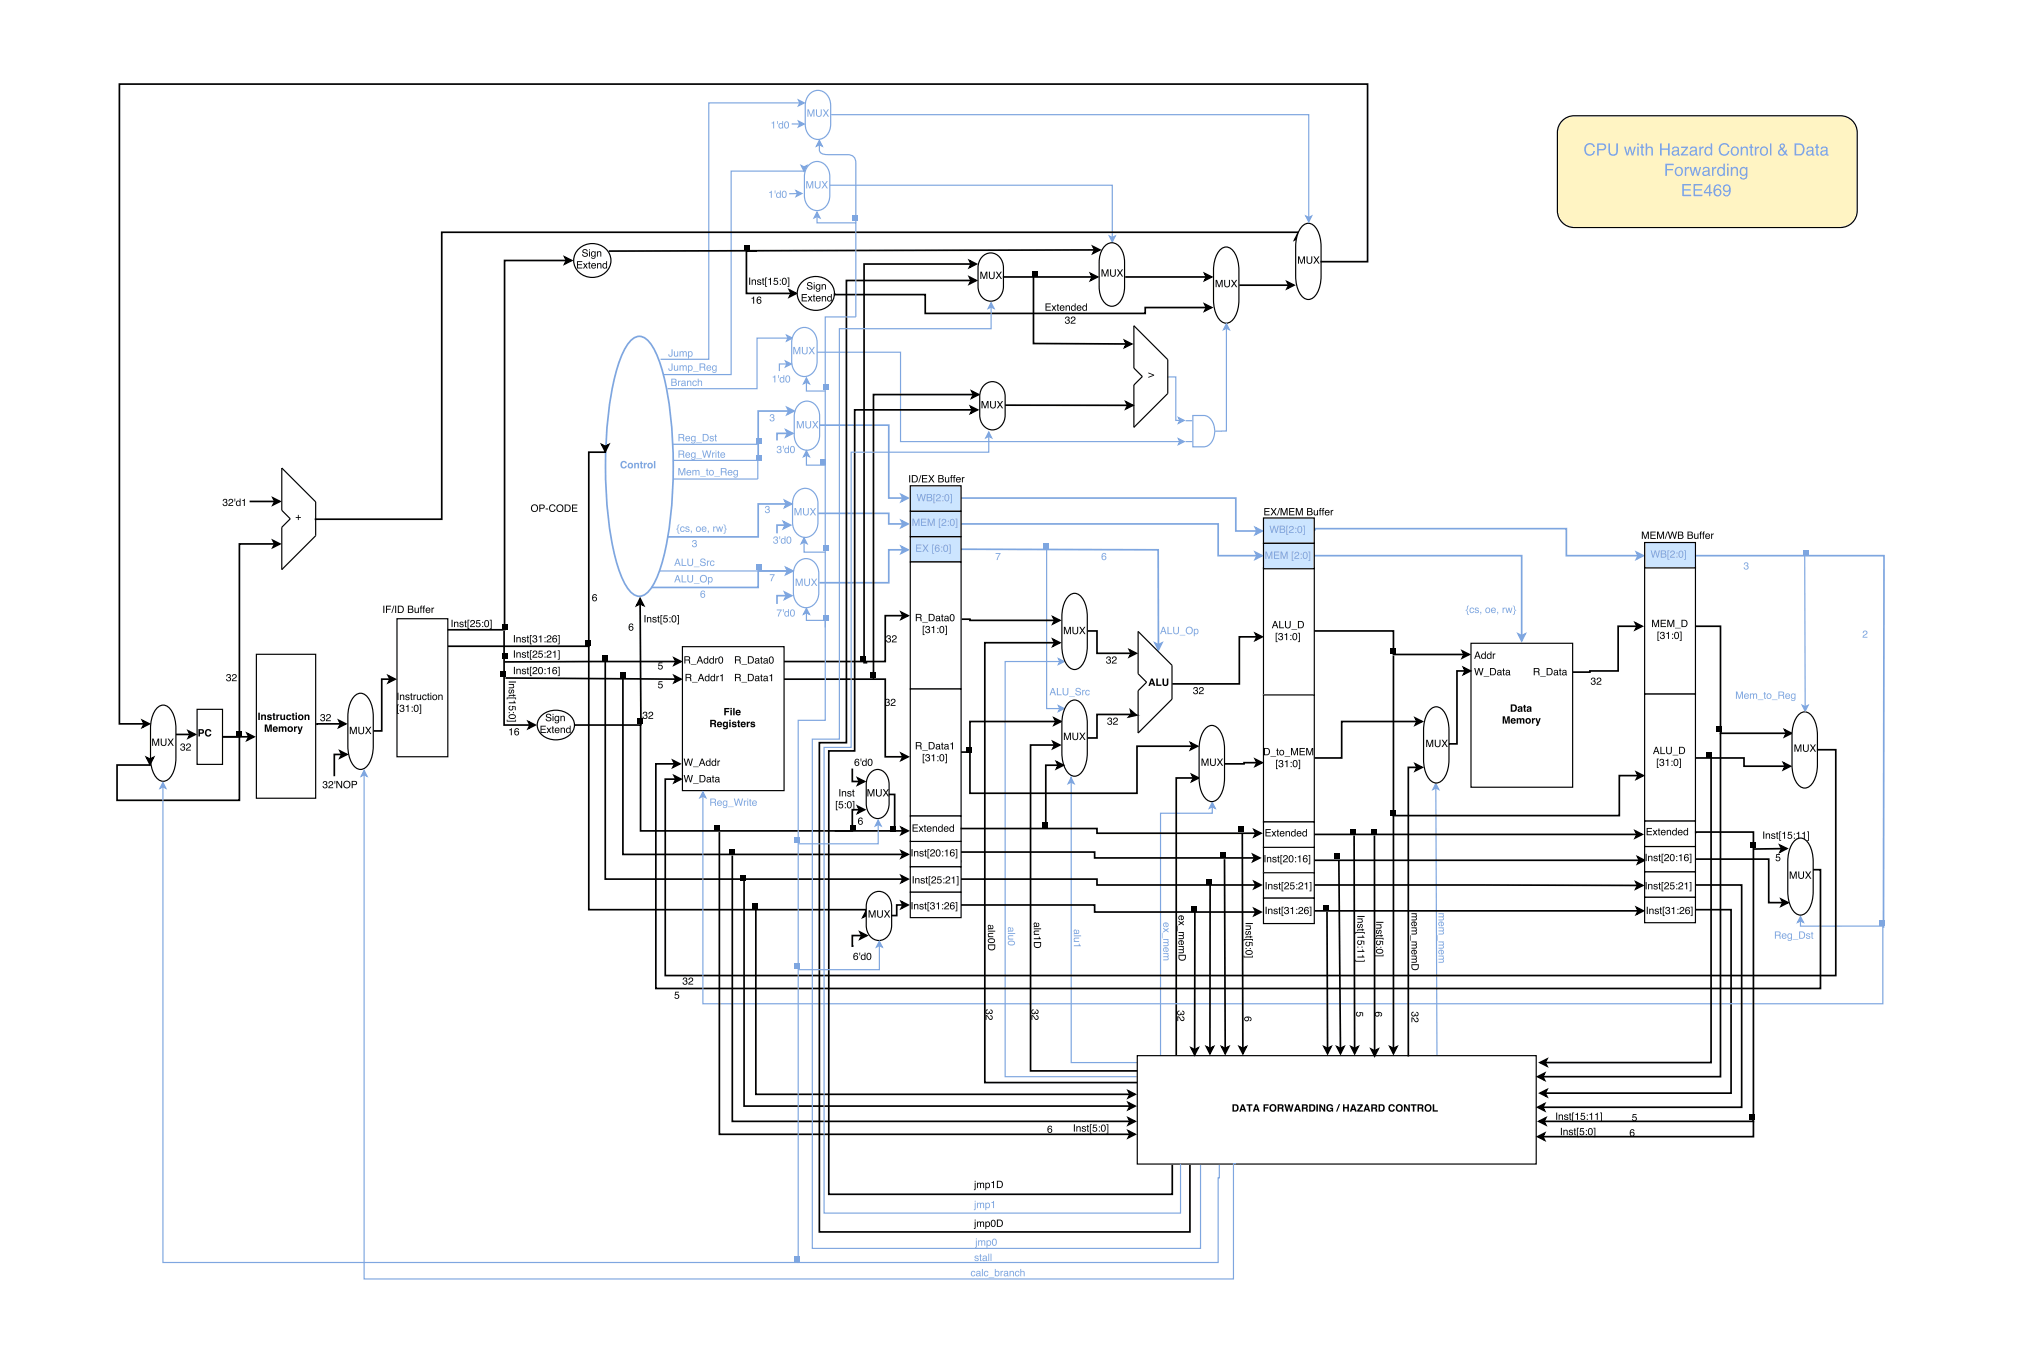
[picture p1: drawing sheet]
<svg xmlns="http://www.w3.org/2000/svg" width="610mm" height="407mm" viewBox="0 0 610 407" stroke-linecap="round" stroke-linejoin="round" font-family="sans-serif">
<path d="M248.5 55.6h85.1v15.6" fill="none" stroke="#7ea6e0" stroke-width=".35"/>
<path d="M332.7 70.8l.9 .4 .8-.4-.8 1.8z" fill="#7ea6e0"/>
<path d="M332.7 70.8l.9 .4 .8-.4-.8 1.8zM245 105.7h25.1v26.8h83.7" fill="none" stroke="#7ea6e0" stroke-width=".35"/>
<path d="M353.4 131.6l1.7 .9-1.7 .9 .4-.9z" fill="#7ea6e0"/>
<path d="M241.1 50.1v1.2h-21.8v61.1h-20.5v-.4M353.4 131.6l1.7 .9-1.7 .9 .4-.9z" fill="none" stroke="#7ea6e0" stroke-width=".35"/>
<path d="M240.2 49.6l.9 .5 .9-.5-.9 1.8z" fill="#7ea6e0"/>
<path d="M239.9 30.9h-27.4v76.9h-14.4M240.2 49.6l.9 .5 .9-.5-.9 1.8z" fill="none" stroke="#7ea6e0" stroke-width=".35"/>
<path d="M239.4 30l1.8 .9-1.8 .9 .5-.9z" fill="#7ea6e0"/>
<path d="M239.4 30l1.8 .9-1.8 .9 .5-.9zM539.9 276.3v1.5h24.9" fill="none" stroke="#7ea6e0" stroke-width=".35"/>
<path d="M539.9 274.9l.9 1.8-.9-.4-.9 .4z" fill="#7ea6e0"/>
<path d="M430.6 236.4l.3 80.2M539.9 274.9l.9 1.8-.9-.4-.9 .4z" fill="none" stroke="#7ea6e0" stroke-width=".35"/>
<path d="M430.6 235.1l.9 1.7-.9-.4-.9 .4z" fill="#7ea6e0"/>
<path d="M321.2 234.6v-1.6v85.7h19.8M430.6 235.1l.9 1.7-.9-.4-.9 .4z" fill="none" stroke="#7ea6e0" stroke-width=".35"/>
<path d="M321.2 233.3l.9 1.8-.9-.5-.9 .5z" fill="#7ea6e0"/>
<path d="M317.8 198.4h-16.4v124.6h39.6M321.2 233.3l.9 1.8-.9-.5-.9 .5z" fill="none" stroke="#7ea6e0" stroke-width=".35"/>
<path d="M317.4 197.5l1.8 .9-1.8 .9 .4-.9z" fill="#7ea6e0"/>
<path d="M314.1 164.8h-.2v47.7h3.9M317.4 197.5l1.8 .9-1.8 .9 .4-.9z" fill="none" stroke="#7ea6e0" stroke-width=".35"/>
<path d="M317.4 211.7l1.8 .8-1.8 .9 .4-.9z" fill="#7ea6e0"/>
<path d="M317.4 211.7l1.8 .8-1.8 .9 .4-.9zM363.5 242v1.9h-15.5v73.1" fill="none" stroke="#7ea6e0" stroke-width=".35"/>
<path d="M363.5 240.7l.9 1.8-.9-.5-.9 .5z" fill="#7ea6e0"/>
<path d="M236.3 101.4h-9.3v15.2h-26.8M363.5 240.7l.9 1.8-.9-.5-.9 .5z" fill="none" stroke="#7ea6e0" stroke-width=".35"/>
<path d="M301 121.5l37.2 .1M337.7 120.6l2 1-2 1 .5-1zM357.4 232.3l2 1.1-2 1 .5-1zM357.9 233.4h-5.2l-.1 83.9M508.5 272.9h10.6v55h-55.8M461.8 327.9l2.1-1-.6 1 .6 1z" fill="none" stroke="#000" stroke-width=".51"/>
<path d="M337.7 120.6l2 1-2 1 .5-1zM357.4 232.3l2 1.1-2 1 .5-1zM461.8 327.9l2.1-1-.6 1 .6 1z" fill="#000"/>
<path d="M235.9 100.5l1.8 .9-1.8 .9 .4-.9z" fill="#7ea6e0"/>
<path d="M235.9 100.5l1.8 .9-1.8 .9 .4-.9zM350.1 113.1h2.5v13h1.2" fill="none" stroke="#7ea6e0" stroke-width=".35"/>
<path d="M389.3 69.9l1 2-1-.5-1 .5zM389.3 71.4v-1.7h-256.8v86.1h-38.1" fill="none" stroke="#000" stroke-width=".51"/>
<path d="M389.3 69.9l1 2-1-.5-1 .5z" fill="#000"/>
<path d="M353.4 125.2l1.7 .9-1.7 .9 .4-.9z" fill="#7ea6e0"/>
<path d="M353.4 125.2l1.7 .9-1.7 .9 .4-.9z" fill="none" stroke="#7ea6e0" stroke-width=".35"/>
<path d="M201.8 228.1l2.1 1-2.1 1 .5-1zM202.3 229.1h-5.6v67.4h349.2v-35.6h-2.4v.3M375.8 256.3l2 1.1-2 1 .5-1zM376.3 257.4h-48v-1.8h-40.6v2.8h.3v-.3M508.5 257.7h21.9v13.1h4.3M534.2 269.7l2 1.1-2 1 .5-1z" fill="none" stroke="#000" stroke-width=".51"/>
<path d="M201.8 228.1l2.1 1-2.1 1 .5-1zM375.8 256.3l2 1.1-2 1 .5-1zM534.2 269.7l2 1.1-2 1 .5-1z" fill="#000"/>
<path d="M394.1 166.7h62.2v24" fill="none" stroke="#7ea6e0" stroke-width=".51"/>
<path d="M455.3 190.2l1 .5 1-.5-1 2z" fill="#7ea6e0"/>
<path d="M282.8 164.7l64.5 .2 .1 28.5M455.3 190.2l1 .5 1-.5-1 2z" fill="none" stroke="#7ea6e0" stroke-width=".51"/>
<path d="M134.2 193.9h42.4v79h83.2v1.7M490.4 186.8l2 1.1-2 1 .5-1zM490.9 187.9h-5.7v13.4h-8.4v.3h-6M259.8 273.1l1 2-1-.5-1 .5z" fill="none" stroke="#000" stroke-width=".51"/>
<path d="M490.4 186.8l2 1.1-2 1 .5-1zM259.8 273.1l1 2-1-.5-1 .5z" fill="#000"/>
<path d="M194.7 133.3h32.6" fill="none" stroke="#7ea6e0" stroke-width=".35"/>
<path d="M346.4 192.9l1 .5 1-.5-1 2z" fill="#7ea6e0"/>
<path d="M346.4 192.9l1 .5 1-.5-1 2z" fill="none" stroke="#7ea6e0" stroke-width=".51"/>
<path d="M199.3 138.1h28M200.6 143.7h26.7" fill="none" stroke="#7ea6e0" stroke-width=".35"/>
<path d="M151.2 189.3v28.2h7.8M202.2 197.4l2 1-2 1.1 .5-1.1zM202.7 198.4l-51.4 .2M158.4 216.5l2.1 1-2.1 1 .6-1z" fill="none" stroke="#000" stroke-width=".51"/>
<path d="M202.2 197.4l2 1-2 1.1 .5-1.1zM158.4 216.5l2.1 1-2.1 1 .6-1z" fill="#000"/>
<path d="M119 185.6h15.3v41.4h-15.3z" fill="#fff"/>
<path d="M119 185.6h15.3v41.4h-15.3z" fill="none" stroke="#000" stroke-width=".35"/>
<path d="M81.9 162.1l2 1.1-2 1 .5-1zM82.4 163.2h-10.6v57.8h-4.9h7.7M74.1 220l2.1 1-2.1 1 .5-1z" fill="none" stroke="#000" stroke-width=".51"/>
<path d="M81.9 162.1l2 1.1-2 1 .5-1zM74.1 220l2.1 1-2.1 1 .5-1z" fill="#000"/>
<path d="M59.1 212.8h7.6v16.5h-7.6z" fill="#fff"/>
<path d="M59.1 212.8h7.6v16.5h-7.6z" fill="none" stroke="#000" stroke-width=".35"/>
<path d="M101.6 216.1l2.1 1-2.1 1.1 .6-1.1zM102.2 217.1h-7.1v.4" fill="none" stroke="#000" stroke-width=".51"/>
<path d="M101.6 216.1l2.1 1-2.1 1.1 .6-1.1z" fill="#000"/>
<path d="M76.9 196.3h17.8v43.1h-17.8z" fill="#fff"/>
<path d="M84.5 140.4l10.2 10.1v10.2l-10.2 10.2v-12.7l2.5-2.6-2.5-2.5zM76.9 196.3h17.8v43.1h-17.8z" fill="none" stroke="#000" stroke-width=".35"/>
<g fill="#000">
<path d="M81.9 149.4l2 1-2 1 .5-1zM89.3 154.4h.3v.7h.6v.2h-.6v.7h-.3v-.7h-.6v-.2h.6z"/>
<path d="M67 149.8a.61 .61 0 0 1 1-.1 .61 .61 0 0 1-.1 .9 .7 .7 0 0 1-.2 1.2 .7 .7 0 0 1-1-.7h.3a.46 .46 0 0 0 .5 .6 .46 .46 0 0 0 .4-.5 .46 .46 0 0 0-.6-.4v-.3a.4 .4 0 0 0 .6-.2 .4 .4 0 0 0-.4-.5 .4 .4 0 0 0-.4 .4l-.3 .1zM68.8 149.8a.73 .73 0 0 1 1.1 .3 .73 .73 0 0 1-.7 1l-.4 .4h1.1v.3h-1.4a1.79 1.79 0 0 1 1.1-1.4 .43 .43 0 0 0-.4-.5 .43 .43 0 0 0-.4 .5h-.3zM70.3 149.6h.3l-.1 .9h-.2zM71.1 150.5a.58 .58 0 0 0-.1 .9 .58 .58 0 0 0 .9 0 .58 .58 0 0 0-.1-.9zM71 150.3l.6-.1 .3 .2v-.8h.2v2.2h-.2v-.3a.78 .78 0 0 1-1.2-.1 .78 .78 0 0 1 .3-1.1zM72.6 150.1l.8-.5v2.2h-.3v-1.5h-.5z"/>
<path d="M115 181.7h.3v2.2h-.3zM115.8 181.7h1.5v.2h-1.2v.7h1v.3h-1v1h-.3zM118.1 181.7h.2l-.7 2.2h-.2zM118.5 181.7h.3v2.2h-.3zM119.6 181.9v1.7h.5a.86 .86 0 0 0 .7-.8 .86 .86 0 0 0-.7-.9zM119.3 181.7h.9a1.11 1.11 0 0 1 .9 1.1 1.11 1.11 0 0 1-.9 1.1h-.9zM122.6 181.9v.7h.5a.35 .35 0 0 0 .5-.3 .35 .35 0 0 0-.5-.4zM122.6 182.8v.8h.6a.4 .4 0 0 0 .5-.4 .4 .4 0 0 0-.5-.4zM122.3 181.7h1a.54 .54 0 0 1 .6 .3 .54 .54 0 0 1-.3 .7 .62 .62 0 0 1 .4 .8 .62 .62 0 0 1-.8 .4h-.9zM124.3 182.3h.3v1a.41 .41 0 0 0 .5 .4 .41 .41 0 0 0 .2-.6v-.8h.3v1.6h-.3v-.3a.55 .55 0 0 1-.6 .3 .55 .55 0 0 1-.4-.5zM126.1 181.8l.5-.1-.2 .4 .2 .4h-.3v1.4h-.2v-1.4h-.2zM127 181.8l.5-.1-.3 .4 .3 .4h-.3v1.4h-.3v-1.4h-.2zM127.8 182.5a.73 .73 0 0 1 .9-.2 .73 .73 0 0 1 .4 .9h-1.2a.45 .45 0 0 0 .3 .5 .45 .45 0 0 0 .6-.3h.3a.8 .8 0 0 1-1.3 .4 .8 .8 0 0 1 0-1.3zM128 182.6l-.1 .3h.9l-.3-.4zM129.4 182.3h.3v.2l.5-.3v.3l-.5 .3v1.1h-.3z"/>
<path d="M60 219.1v.6h.4a.32 .32 0 0 0 .3-.3 .32 .32 0 0 0-.3-.3zM59.5 218.7h1a.7 .7 0 0 1 .7 .7 .7 .7 0 0 1-.8 .7h-.4v.8h-.5zM61.7 218.9a.97 .97 0 0 1 1.7 .5h-.5a.6 .6 0 0 0-.8-.2 .6 .6 0 0 0-.2 .9 .51 .51 0 0 0 .5 .5 .51 .51 0 0 0 .5-.4h.5a1.06 1.06 0 0 1-1.5 .6 1.06 1.06 0 0 1-.3-1.6z"/>
<path d="M68.1 202.3a.61 .61 0 0 1 .9 0 .61 .61 0 0 1-.1 .9 .7 .7 0 0 1-.1 1.2 .7 .7 0 0 1-1-.7h.3a.46 .46 0 0 0 .4 .5 .46 .46 0 0 0 .5-.5 .46 .46 0 0 0-.6-.4v-.2a.4 .4 0 0 0 .5-.3 .4 .4 0 0 0-.3-.4 .4 .4 0 0 0-.5 .3l-.2 .2zM69.8 202.3a.73 .73 0 0 1 1.2 .4 .73 .73 0 0 1-.8 .9l-.4 .5h1.2v.2h-1.5a1.79 1.79 0 0 1 1.2-1.3 .43 .43 0 0 0-.4-.6 .43 .43 0 0 0-.5 .6h-.2z"/>
<path d="M77.5 213.8h.4v2.2h-.4zM78.3 214.4h.4v.2a.57 .57 0 0 1 .7-.3 .57 .57 0 0 1 .4 .6v1.1h-.5v-1.1l-.2-.2-.4 .3v1h-.4zM80.3 214.5a.75 .75 0 0 1 1.2 .3l-.7-.2-.2 .3a.67 .67 0 0 1 .9 .7 .67 .67 0 0 1-1.1 .4l-.3-.5 .7 .2 .3-.3a.64 .64 0 0 1-.8-.2 .64 .64 0 0 1 0-.7zM81.9 213.9h.4v.5h.3v.3h-.3v.9l.3 .1v.3l-.7-.2v-1.1h-.2zM82.9 214.3h.4v.3l.5-.3v.4l-.5 .2v1.1h-.4zM84 214.3h.5v1.1l.2 .3 .4-.3v-1.1h.4v1.7l-.5-.1a.58 .58 0 0 1-.7 0 .58 .58 0 0 1-.3-.6zM86 214.5a.75 .75 0 0 1 .8-.2 .75 .75 0 0 1 .5 .6l-.4-.1a.39 .39 0 0 0-.6 .4 .39 .39 0 0 0 .6 .3l.4-.1a.82 .82 0 0 1-1.2 .5 .82 .82 0 0 1-.1-1.4zM87.7 213.9h.4v.5h.3v.3h-.3v.9l.3 .1v.3l-.7-.2v-1.1h-.3zM88.6 213.8h.5v.4h-.5zM88.6 214.3h.5v1.7h-.5zM89.8 215.1a.46 .46 0 0 0 .9 0 .46 .46 0 0 0-.9 0zM89.4 215.2a.86 .86 0 0 1 1.7 0 .86 .86 0 0 1-1.7 0zM91.3 214.4h.4v.2a.57 .57 0 0 1 .7-.3 .57 .57 0 0 1 .4 .6v1.1h-.4v-1.1l-.3-.2-.3 .3v1h-.5z"/>
<path d="M79.4 217.3h.7l.4 1.8 .4-1.8h.6v2.2h-.4v-1.8l-.4 1.8h-.5l-.4-1.8v1.8h-.4zM82.3 218.3l-.1 .3h.7l-.2-.4zM82 218.1a.79 .79 0 0 1 .9-.1 .79 .79 0 0 1 .4 .8h-1.1l.3 .4 .8-.1a.84 .84 0 0 1-1.3 .3 .84 .84 0 0 1 0-1.3zM83.6 217.9h.4v.2a.51 .51 0 0 1 .9 0 .54 .54 0 0 1 .7-.2 .54 .54 0 0 1 .3 .6v1h-.4v-1a.26 .26 0 0 0-.3-.3 .26 .26 0 0 0-.2 .4v.9h-.5v-.9a.27 .27 0 0 0-.2-.4 .27 .27 0 0 0-.3 .4v.9h-.4zM86.6 218.7a.5 .5 0 0 0 1 0 .5 .5 0 0 0-1 0zM86.2 218.7a.86 .86 0 0 1 1.7 0 .86 .86 0 0 1-1.7 0zM88.2 217.9h.4v.3l.5-.3v.4l-.5 .2v1h-.4zM89.2 217.9h.5l.3 1.2 .3-1.2h.5l-.6 1.6a.64 .64 0 0 1-.8 .7v-.4l.4-.2z"/>
<path d="M96.3 214.3a.61 .61 0 0 1 .9 0 .61 .61 0 0 1 0 .9 .7 .7 0 0 1-.2 1.2 .7 .7 0 0 1-1-.7h.3a.46 .46 0 0 0 .4 .5 .46 .46 0 0 0 .5-.5 .46 .46 0 0 0-.6-.4v-.2a.4 .4 0 0 0 .5-.3 .4 .4 0 0 0-.3-.5 .4 .4 0 0 0-.4 .4l-.3 .2zM98 214.3a.73 .73 0 0 1 1.2 .4 .73 .73 0 0 1-.7 .9l-.5 .5h1.2v.2h-1.5a1.79 1.79 0 0 1 1.2-1.3 .43 .43 0 0 0-.4-.6 .43 .43 0 0 0-.4 .5h-.3z"/>
<path d="M119.1 211.3h.5v.2h-.3v2.4h.3v.2h-.5zM120.1 211.5a.61 .61 0 0 1 .9 0 .61 .61 0 0 1-.1 .9 .7 .7 0 0 1-.1 1.2 .7 .7 0 0 1-1-.7h.3a.46 .46 0 0 0 .4 .5 .46 .46 0 0 0 .5-.5 .46 .46 0 0 0-.6-.4v-.2a.4 .4 0 0 0 .5-.3 .4 .4 0 0 0-.3-.4 .4 .4 0 0 0-.5 .3l-.2 .2zM121.7 211.8l.8-.4v2.1h-.3v-1.5h-.5zM123.5 212h.3v.3h-.3zM123.5 213.2h.3v.3h-.3zM124.3 211.6a.91 .91 0 0 1 1.2 .2 .91 .91 0 0 1 0 1.2 .75 .75 0 0 1-1 .5 .75 .75 0 0 1-.4-1zM124.5 211.7l-.1 .3a.83 .83 0 0 0 .6 1.3l.2-.3a.87 .87 0 0 0-.5-1.3zM125.7 211.3h.6v2.8h-.6v-.2h.3v-2.4h-.3z"/>
<path d="M119.2 207.8h.3v2.2h-.3zM119.9 208.4h.3v.2a.57 .57 0 0 1 .6-.2 .57 .57 0 0 1 .4 .6v1h-.2v-1a.39 .39 0 0 0-.5-.4 .39 .39 0 0 0-.3 .5v.9h-.3zM121.7 208.5a.64 .64 0 0 1 1.1 .3h-.3a.34 .34 0 0 0-.3-.2 .34 .34 0 0 0-.3 .3 .58 .58 0 0 1 .8 .4 .58 .58 0 0 1-.3 .7l-.7-.1-.2-.4h.3a.39 .39 0 0 0 .4 .3 .39 .39 0 0 0 .4-.3l-.1-.1a.66 .66 0 0 1-.7-.2 .66 .66 0 0 1-.1-.7zM123.2 207.9h.3v.5h.2v.2h-.2v1l.2 .4-.5-.2v-1.2h-.2zM124 208.4h.3v.3l.5-.3v.2l-.5 .3v1.1h-.3zM125 208.4h.3v1a.41 .41 0 0 0 .5 .4 .41 .41 0 0 0 .2-.6v-.8h.3v1.6h-.3v-.3a.55 .55 0 0 1-.6 .3 .55 .55 0 0 1-.4-.5zM126.8 208.6a.65 .65 0 0 1 .7-.2 .65 .65 0 0 1 .5 .5h-.3a.44 .44 0 0 0-.6-.3 .44 .44 0 0 0-.2 .6 .42 .42 0 0 0 .3 .6 .42 .42 0 0 0 .5-.4h.3a.75 .75 0 0 1-1.1 .5 .75 .75 0 0 1-.2-1.2zM128.3 207.9h.2v.5h.3v.2h-.3v1l.3 .4-.5-.2v-1.2h-.2zM129.1 208.4h.2v1.6h-.2zM129.1 207.8h.2v.3h-.2zM129.9 209.1a.56 .56 0 0 0 1.1 0 .56 .56 0 0 0-1.1 0zM129.6 209.2a.81 .81 0 0 1 1.6 0 .81 .81 0 0 1-1.6 0zM131.4 208.4h.3v.2a.57 .57 0 0 1 .6-.2 .57 .57 0 0 1 .4 .6v1h-.2v-1a.39 .39 0 0 0-.5-.4 .39 .39 0 0 0-.3 .5v.9h-.3z"/>
</g>
<path d="M74.9 150.4h7.5M81.9 149.4l2 1-2 1 .5-1z" fill="none" stroke="#000" stroke-width=".51"/>
<path d="M273 161h15.2v7.6h-15.2z" fill="#cce5ff"/>
<path d="M273 161h15.2v7.6h-15.2z" fill="none" stroke="#000" stroke-width=".35"/>
<path d="M272.6 142.5h.3v2.2h-.3zM273.7 142.8v1.7h.6a.86 .86 0 0 0 .6-.9 .86 .86 0 0 0-.6-.8zM273.4 142.5h.9a1.11 1.11 0 0 1 .9 1.1 1.11 1.11 0 0 1-.9 1.1h-.9zM276.1 142.5h.2l-.7 2.2h-.2zM276.5 142.5h1.6v.3h-1.3v.7h1.2v.2h-1.2v.7h1.3v.3h-1.6zM278.4 142.5h.3l.6 .9 .6-.9h.3l-.7 1.1 .7 1.1h-.3l-.6-.9-.6 .9h-.4l.8-1.1zM281.7 142.8v.6h.5a.35 .35 0 0 0 .5-.3 .35 .35 0 0 0-.5-.3zM281.7 143.7v.8h.6a.4 .4 0 0 0 .5-.5 .4 .4 0 0 0-.6-.3zM281.4 142.5h.9a.54 .54 0 0 1 .6 .4 .54 .54 0 0 1-.2 .6 .62 .62 0 0 1 .3 .8 .62 .62 0 0 1-.7 .4h-.9zM283.4 143.1h.2v1.1a.41 .41 0 0 0 .6 .3 .41 .41 0 0 0 .2-.6v-.8h.2v1.6h-.2v-.2a.55 .55 0 0 1-.6 .2 .55 .55 0 0 1-.4-.5zM285.2 142.6l.5-.1-.3 .4 .3 .4h-.3v1.4h-.3v-1.4h-.2zM286 142.6l.5-.1-.2 .4 .2 .4h-.3v1.4h-.2v-1.4h-.2zM286.9 143.3a.73 .73 0 0 1 .9-.1 .73 .73 0 0 1 .3 .8h-1.1a.45 .45 0 0 0 .3 .5 .45 .45 0 0 0 .5-.3h.3a.8 .8 0 0 1-1.2 .4 .8 .8 0 0 1 0-1.3zM287.1 143.4l-.1 .4h.8l-.2-.5zM288.5 143.1h.2v.3l.5-.3v.3l-.4 .2-.1 1.1h-.2z" fill="#000"/>
<path d="M204.6 194h30.5v43.2h-30.5z" fill="#fff"/>
<path d="M204.6 194h30.5v43.2h-30.5z" fill="none" stroke="#000" stroke-width=".35"/>
<g fill="#000">
<path d="M270.3 183.7l2 1-2 1 .5-1zM315.8 185.1l2 1-2 1 .5-1zM270.3 226l2 1-2 1 .5-1z"/>
<path d="M205.5 197.1v.8h.7a.38 .38 0 0 0 .5-.4 .38 .38 0 0 0-.4-.4zM205.2 196.9h1a.6 .6 0 0 1 .7 .3 .6 .6 0 0 1-.2 .8l.3 1h-.3l-.1-.8-.4-.1h-.7v.9h-.3zM207.2 199.3l1.7 .1zM209.9 197.2l-.4 .9h.7zM209.7 196.9h.4l.8 2.1h-.4l-.2-.6h-.9l-.2 .6h-.3zM211.4 197.8a.58 .58 0 0 0-.1 .9 .58 .58 0 0 0 .8 0 .58 .58 0 0 0-.1-.9zM211.3 197.5l.5-.1 .3 .2v-.8h.3v2.2h-.3v-.2a.78 .78 0 0 1-1.1-.1 .78 .78 0 0 1 .3-1.2zM213.1 197.8a.58 .58 0 0 0-.1 .9 .58 .58 0 0 0 .8 0 .58 .58 0 0 0-.1-.9zM213 197.5l.5-.1 .3 .2v-.8h.3v2.2h-.3v-.2a.78 .78 0 0 1-1.1-.1 .78 .78 0 0 1 .3-1.2zM214.5 197.4h.2v.3l.6-.3v.3l-.5 .3v1h-.3zM215.6 197.1a.91 .91 0 0 1 1.2 .2 .91 .91 0 0 1 0 1.2 .75 .75 0 0 1-1 .5 .75 .75 0 0 1-.4-1zM215.9 197.2l-.2 .3a.83 .83 0 0 0 .6 1.3l.2-.3a.87 .87 0 0 0-.5-1.3z"/>
<path d="M220.7 197.1v.8h.7a.38 .38 0 0 0 .4-.4 .38 .38 0 0 0-.4-.4zM220.4 196.9h1a.6 .6 0 0 1 .7 .3 .6 .6 0 0 1-.3 .8l.4 1h-.3l-.1-.8-.4-.1h-.7v.9h-.3zM222.3 199.3l1.7 .1zM224.6 197.1v1.7h.5a.86 .86 0 0 0 .7-.9 .86 .86 0 0 0-.7-.8zM224.3 196.9h.9a1.11 1.11 0 0 1 .9 1 1.11 1.11 0 0 1-.9 1.1h-.9zM226.7 198.5a.35 .35 0 0 0 .4 .3 .35 .35 0 0 0 .2-.5zM226.5 197.6a.71 .71 0 0 1 1.2 .2l.2 1.2-.5-.2a.53 .53 0 0 1-.9 .2 .53 .53 0 0 1 .3-.9l.6-.1a.36 .36 0 0 0-.3-.4 .36 .36 0 0 0-.4 .3h-.3zM228.2 197h.2v.4h.3v.3h-.3v1l.3 .3-.5-.1v-1.2h-.2zM229.2 198.5a.35 .35 0 0 0 .5 .3 .35 .35 0 0 0 .1-.5zM229.1 197.6a.71 .71 0 0 1 1.1 .2l.2 1.2-.4-.2a.53 .53 0 0 1-.9 .2 .53 .53 0 0 1 .3-.9l.5-.1a.36 .36 0 0 0-.3-.4 .36 .36 0 0 0-.4 .3h-.2zM230.8 197.1a.91 .91 0 0 1 1.1 .2 .91 .91 0 0 1 .1 1.2 .75 .75 0 0 1-1 .5 .75 .75 0 0 1-.4-1zM231 197.2l-.1 .3a.83 .83 0 0 0 .6 1.3l.2-.3a.87 .87 0 0 0-.5-1.3z"/>
<path d="M205.9 202.4v.7h.7a.38 .38 0 0 0 .4-.3 .38 .38 0 0 0-.4-.4zM205.6 202.1h1a.6 .6 0 0 1 .7 .4 .6 .6 0 0 1-.3 .8l.4 1h-.4l-.1-.8-.3-.1h-.7v.9h-.3zM207.5 204.6l1.7 .1zM210.2 202.5l-.3 .9h.7zM210.1 202.1h.3l.8 2.2h-.3l-.2-.6h-.9l-.2 .6h-.3zM211.7 203.1a.58 .58 0 0 0-.1 .9 .58 .58 0 0 0 .9-.1 .58 .58 0 0 0-.1-.8zM211.6 202.8l.6-.1 .3 .2v-.8h.2v2.2h-.2v-.2a.78 .78 0 0 1-1.2-.1 .78 .78 0 0 1 .3-1.2zM213.4 203.1a.58 .58 0 0 0-.1 .9 .58 .58 0 0 0 .9-.1 .58 .58 0 0 0-.1-.8zM213.3 202.8l.6-.1 .3 .2v-.8h.2v2.2h-.2v-.2a.78 .78 0 0 1-1.2-.1 .78 .78 0 0 1 .3-1.2zM214.8 202.7h.3v.3l.5-.3v.3l-.5 .3v1h-.3zM215.9 202.6l.8-.4v2.1h-.3v-1.5h-.5z"/>
<path d="M213.4 216.3v.6h.5a.3 .3 0 0 0 .4-.3 .3 .3 0 0 0-.4-.3zM213 215.9l1.6 .2a.59 .59 0 0 1-.2 1l.4 1h-.5l-.1-.7-.3-.1h-.5v.8h-.4zM215.5 216.9l-.1 .2h.7l-.2-.3zM215.2 216.7a.79 .79 0 0 1 1-.2 .79 .79 0 0 1 .3 .9h-1.1l.3 .4 .8-.2a.84 .84 0 0 1-1.3 .4 .84 .84 0 0 1 0-1.3zM217.2 217.3a.42 .42 0 0 0 .8 0 .42 .42 0 0 0-.8 0zM217 216.6l.5-.1 .4 .2v-.2h.4v1.5a.8 .8 0 0 1-.7 .8 .8 .8 0 0 1-.8-.5h.4a.39 .39 0 0 0 .5 .1 .39 .39 0 0 0 .2-.5 .78 .78 0 0 1-1.2-.2 .78 .78 0 0 1 .3-1.1zM218.7 215.9h.4v.4h-.4zM218.7 216.5h.4v1.6h-.4zM219.6 216.6a.75 .75 0 0 1 1.3 .4l-.7-.2-.2 .2a.67 .67 0 0 1 .9 .8 .67 .67 0 0 1-1.2 .3l-.3-.5 .8 .2 .2-.2a.64 .64 0 0 1-.7-.2 .64 .64 0 0 1-.1-.8zM221.3 216.1h.4v.4h.3v.3h-.3v.9l.3 .1v.3l-.7-.2v-1.1h-.2zM222.6 216.9l-.1 .2h.7l-.2-.3zM222.3 216.7a.79 .79 0 0 1 1-.2 .79 .79 0 0 1 .3 .9h-1.1l.3 .4 .8-.2a.84 .84 0 0 1-1.2 .4 .84 .84 0 0 1-.1-1.3zM223.9 216.5h.4v.3l.6-.3v.4l-.5 .2-.1 1h-.4zM225.2 216.6a.75 .75 0 0 1 1.2 .4l-.7-.2-.2 .2a.67 .67 0 0 1 1 .8 .67 .67 0 0 1-1.2 .3l-.3-.5 .8 .2 .2-.2a.64 .64 0 0 1-.8-.2 .64 .64 0 0 1 0-.8z"/>
<path d="M217.2 212.4h1.5v.4h-1.1v.5h1v.3h-1v1h-.4zM219 212.4h.5v.3h-.5zM219 212.9h.5v1.7h-.5zM219.9 212.4h.4v2.2h-.4zM221.1 213.3l-.1 .3h.7l-.2-.3zM220.8 213.1a.79 .79 0 0 1 .9-.1 .79 .79 0 0 1 .4 .9h-1.1l.3 .4 .8-.2a.84 .84 0 0 1-1.3 .3 .84 .84 0 0 1 0-1.3z"/>
<path d="M220.7 202.4v.7h.7a.38 .38 0 0 0 .4-.3 .38 .38 0 0 0-.4-.4zM220.4 202.1h1a.6 .6 0 0 1 .7 .4 .6 .6 0 0 1-.3 .8l.4 1h-.3l-.1-.8-.4-.1h-.7v.9h-.3zM222.3 204.6l1.7 .1zM224.6 202.4v1.7h.5a.86 .86 0 0 0 .7-.9 .86 .86 0 0 0-.7-.8zM224.3 202.1h.9a1.11 1.11 0 0 1 .9 1.1 1.11 1.11 0 0 1-.9 1.1h-.9zM226.7 203.8a.35 .35 0 0 0 .4 .3 .35 .35 0 0 0 .2-.5zM226.5 202.9a.71 .71 0 0 1 1.2 .2l.2 1.2-.5-.2a.53 .53 0 0 1-.9 .2 .53 .53 0 0 1 .3-.9l.6-.1a.36 .36 0 0 0-.3-.4 .36 .36 0 0 0-.4 .3h-.3zM228.2 202.3h.2v.4h.3v.3h-.3v1l.3 .3-.5-.2v-1.1h-.2zM229.2 203.8a.35 .35 0 0 0 .5 .3 .35 .35 0 0 0 .1-.5zM229.1 202.9a.71 .71 0 0 1 1.1 .2l.2 1.2-.4-.2a.53 .53 0 0 1-.9 .2 .53 .53 0 0 1 .3-.9l.5-.1a.36 .36 0 0 0-.3-.4 .36 .36 0 0 0-.4 .3h-.2zM230.8 202.6l.7-.4v2.1h-.2v-1.5h-.5z"/>
<path d="M205 227.5h.3l.5 1.8 .4-1.8h.4l.5 1.8 .4-1.8h.3l-.6 2.2h-.3l-.5-1.8-.5 1.8h-.3zM207.8 230l1.7 .1zM210.6 227.9l-.4 .9h.7zM210.4 227.5h.3l.8 2.2h-.3l-.2-.6h-.9l-.2 .6h-.3zM212.1 228.5a.58 .58 0 0 0-.2 .9 .58 .58 0 0 0 .9-.1 .58 .58 0 0 0-.1-.8zM212 228.2l.5-.1 .3 .2v-.8h.3v2.2h-.3v-.2a.78 .78 0 0 1-1.2-.1 .78 .78 0 0 1 .4-1.2zM213.8 228.5a.58 .58 0 0 0-.2 .9 .58 .58 0 0 0 .9-.1 .58 .58 0 0 0-.1-.8zM213.7 228.2l.5-.1 .3 .2v-.8h.3v2.2h-.3v-.2a.78 .78 0 0 1-1.2-.1 .78 .78 0 0 1 .4-1.2zM215.2 228.1h.2v.3l.5-.3v.3l-.4 .3-.1 1h-.2z"/>
<path d="M205 232.5h.3l.5 1.8 .4-1.8h.4l.5 1.8 .4-1.8h.3l-.6 2.2h-.3l-.5-1.8-.5 1.8h-.3zM207.8 234.9l1.7 .1zM210.1 232.7v1.7h.5a.86 .86 0 0 0 .7-.8 .86 .86 0 0 0-.7-.9zM209.8 232.5h.9a1.11 1.11 0 0 1 .9 1.1 1.11 1.11 0 0 1-.9 1.1h-.9zM212.2 234.1a.35 .35 0 0 0 .4 .4 .35 .35 0 0 0 .2-.6zM212 233.2a.71 .71 0 0 1 1.2 .3l.2 1.2-.5-.2a.53 .53 0 0 1-.9 .1 .53 .53 0 0 1 .4-.8l.5-.2a.36 .36 0 0 0-.3-.4 .36 .36 0 0 0-.4 .4h-.3zM213.7 232.6h.2v.5h.3v.2h-.3v1l.3 .4-.5-.2v-1.2h-.2zM214.7 234.1a.35 .35 0 0 0 .5 .4 .35 .35 0 0 0 .1-.6zM214.6 233.2a.71 .71 0 0 1 1.1 .3l.2 1.2-.4-.2a.53 .53 0 0 1-.9 .1 .53 .53 0 0 1 .3-.8l.5-.2a.36 .36 0 0 0-.3-.4 .36 .36 0 0 0-.4 .4h-.2z"/>
</g>
<path d="M270.3 183.7l2 1-2 1 .5-1zM270.8 184.7h-5.3v13.7h-30.4M288.4 185.7h2.5v.4h25.4M315.8 185.1l2 1-2 1 .5-1zM235.1 203.7h30.4v23.3h5.3M270.3 226l2 1-2 1 .5-1z" fill="none" stroke="#000" stroke-width=".51"/>
<path d="M273 168.6h15.2v38.1h-15.2z" fill="#fff"/>
<path d="M273 168.6h15.2v38.1h-15.2z" fill="none" stroke="#000" stroke-width=".35"/>
<g fill="#000">
<path d="M274.9 184.4v.8h.7a.38 .38 0 0 0 .5-.4 .38 .38 0 0 0-.5-.4zM274.6 184.2h1a.6 .6 0 0 1 .7 .3 .6 .6 0 0 1-.2 .8l.3 1h-.3l-.1-.8-.4-.1h-.7v.9h-.3zM276.6 186.6l1.7 .1zM278.8 184.4v1.7h.5a.86 .86 0 0 0 .7-.9 .86 .86 0 0 0-.7-.8zM278.5 184.2h.9a1.11 1.11 0 0 1 .9 1 1.11 1.11 0 0 1-.9 1.1h-.9zM280.9 185.8a.35 .35 0 0 0 .4 .3 .35 .35 0 0 0 .2-.5zM280.7 184.9a.71 .71 0 0 1 1.2 .2l.2 1.2-.4-.2a.53 .53 0 0 1-1 .2 .53 .53 0 0 1 .4-.9l.5-.1a.36 .36 0 0 0-.3-.4 .36 .36 0 0 0-.4 .3h-.2zM282.4 184.3h.3v.4h.2v.3h-.2v1l.2 .3-.5-.1v-1.2h-.2zM283.4 185.8a.35 .35 0 0 0 .5 .3 .35 .35 0 0 0 .2-.5zM283.3 184.9a.71 .71 0 0 1 1.1 .2l.2 1.2-.4-.2a.53 .53 0 0 1-.9 .2 .53 .53 0 0 1 .3-.9l.6-.1a.36 .36 0 0 0-.4-.4 .36 .36 0 0 0-.4 .3h-.2zM285 184.4a.91 .91 0 0 1 1.2 .2 .91 .91 0 0 1 0 1.2 .75 .75 0 0 1-1 .5 .75 .75 0 0 1-.4-1zM285.3 184.5l-.2 .3a.83 .83 0 0 0 .6 1.3l.2-.3a.87 .87 0 0 0-.5-1.3z"/>
<path d="M276.7 187.7h.6v.2h-.3v2.4h.3v.2h-.6zM277.7 187.9a.61 .61 0 0 1 .9-.1 .61 .61 0 0 1 0 1 .7 .7 0 0 1-.2 1.2 .7 .7 0 0 1-1-.8h.3a.46 .46 0 0 0 .4 .6 .46 .46 0 0 0 .5-.5 .46 .46 0 0 0-.6-.4v-.2a.4 .4 0 0 0 .6-.3 .4 .4 0 0 0-.4-.5 .4 .4 0 0 0-.4 .4l-.3 .2zM279.4 188.2l.7-.4v2.1h-.2v-1.5h-.5zM281.1 188.3h.3v.3h-.3zM281.1 189.6h.3v.3h-.3zM281.9 188a.91 .91 0 0 1 1.2 .2 .91 .91 0 0 1 0 1.1 .75 .75 0 0 1-1 .6 .75 .75 0 0 1-.4-1zM282.2 188.1l-.2 .3a.83 .83 0 0 0 .6 1.3l.2-.3a.87 .87 0 0 0-.5-1.4zM283.4 187.7h.5v2.8h-.5v-.2h.3v-2.4h-.3z"/>
</g>
<path d="M288.2 157.2h77.1v9.5h11.7" fill="none" stroke="#7ea6e0" stroke-width=".51"/>
<path d="M376.5 165.7l2 1-2 1 .5-1z" fill="#7ea6e0"/>
<path d="M376.5 165.7l2 1-2 1 .5-1z" fill="none" stroke="#7ea6e0" stroke-width=".51"/>
<path d="M273 153.3h15.2v7.7h-15.2z" fill="#cce5ff"/>
<path d="M273 153.3h15.2v7.7h-15.2z" fill="none" stroke="#000" stroke-width=".35"/>
<path d="M273.6 155.6h.5l.6 1.8 .6-1.8h.4v2.2h-.3v-1.9l-.6 1.9h-.3l-.6-1.9v1.9h-.3zM276.2 155.6h1.6v.2h-1.3v.7h1.2v.3h-1.2v.7h1.3v.3h-1.6zM278.2 155.6h.4l.6 1.8 .7-1.8h.4v2.2h-.3v-1.9l-.6 1.9h-.3l-.6-1.9v1.9h-.3zM281.5 155.6h.6v.2h-.3v2.3h.3v.3h-.6zM282.6 155.8a.73 .73 0 0 1 1.2 .3 .73 .73 0 0 1-.8 1l-.4 .4h1.2v.3h-1.5a1.79 1.79 0 0 1 1.1-1.4 .43 .43 0 0 0-.3-.5 .43 .43 0 0 0-.5 .5h-.3zM284.2 156.2h.3v.3h-.3zM284.2 157.4h.3v.4h-.3zM285.1 155.8a.91 .91 0 0 1 1.1 .2 .91 .91 0 0 1 0 1.2 .75 .75 0 0 1-.9 .6 .75 .75 0 0 1-.5-1.1zM285.3 156l-.1 .3a.83 .83 0 0 0 .5 1.2l.3-.3a.87 .87 0 0 0-.6-1.3zM286.5 155.6h.6v2.8h-.6v-.3h.3v-2.3h-.3z" fill="#7ea6e0"/>
<path d="M288.2 149.4h82.4v9.9h6.4" fill="none" stroke="#7ea6e0" stroke-width=".51"/>
<path d="M376.5 158.3l2 1-2 1 .5-1z" fill="#7ea6e0"/>
<path d="M376.5 158.3l2 1-2 1 .5-1z" fill="none" stroke="#7ea6e0" stroke-width=".51"/>
<path d="M273 145.7h15.2v7.6h-15.2z" fill="#cce5ff"/>
<path d="M273 145.7h15.2v7.6h-15.2z" fill="none" stroke="#000" stroke-width=".35"/>
<path d="M274.9 148.2h.3l.4 1.7 .5-1.7h.3l.5 1.7 .4-1.7h.3l-.5 2.2h-.3l-.5-1.9-.5 1.9h-.4zM278.2 148.4v.7h.5a.35 .35 0 0 0 .5-.4 .35 .35 0 0 0-.5-.3zM278.2 149.3v.8h.6a.4 .4 0 0 0 .5-.4 .4 .4 0 0 0-.5-.4zM277.9 148.2h1a.54 .54 0 0 1 .6 .3 .54 .54 0 0 1-.3 .7 .62 .62 0 0 1 .4 .7 .62 .62 0 0 1-.8 .5h-.9zM279.9 148.2h.6v.2h-.3v2.3h.3v.3h-.6zM281 148.4a.73 .73 0 0 1 1.1 .3 .73 .73 0 0 1-.7 1l-.4 .4h1.1v.3h-1.4a1.79 1.79 0 0 1 1.1-1.4 .43 .43 0 0 0-.4-.5 .43 .43 0 0 0-.4 .5h-.3zM282.6 148.8h.3v.3h-.3zM282.6 150h.3v.4h-.3zM283.4 148.4a.91 .91 0 0 1 1.2 .2 .91 .91 0 0 1 0 1.2 .75 .75 0 0 1-1 .6 .75 .75 0 0 1-.4-1.1zM283.7 148.6l-.2 .3a.83 .83 0 0 0 .6 1.2l.2-.3a.87 .87 0 0 0-.5-1.3zM284.9 148.2h.5v2.8h-.5v-.3h.3v-2.3h-.3z" fill="#7ea6e0"/>
<path d="M151.6 203.4l51.1 .3M202.2 202.7l2 1-2 1 .5-1z" fill="none" stroke="#000" stroke-width=".51"/>
<path d="M202.2 202.7l2 1-2 1 .5-1z" fill="#000"/>
<path d="M273 252.4h15.2v7.6h-15.2z" fill="#fff"/>
<path d="M273 252.4h15.2v7.6h-15.2z" fill="none" stroke="#000" stroke-width=".35"/>
<path d="M288 263.7h41v1.8h47.6M376.1 264.4l2 1.1-2 1 .5-1z" fill="none" stroke="#000" stroke-width=".51"/>
<path d="M376.1 264.4l2 1.1-2 1 .5-1z" fill="#000"/>
<path d="M273 260h15.2v7.6h-15.2z" fill="#fff"/>
<path d="M273 260h15.2v7.6h-15.2z" fill="none" stroke="#000" stroke-width=".35"/>
<path d="M189.4 101.9a3.4 3.4 0 0 1 5.4 .8 31.9 31.9 0 0 1 4.9 12.8 129.9 129.9 0 0 1-1 52.9l-1.2 3.6a12.6 12.6 0 0 1-4.2 6.4 3.4 3.4 0 0 1-4.6-1.3 31.9 31.9 0 0 1-4.9-12.8 129.8 129.8 0 0 1 1-53l1.2-3.6a16.1 16.1 0 0 1 3.4-5.8z" fill="#fff"/>
<path d="M189.4 101.9a3.4 3.4 0 0 1 5.4 .8 31.9 31.9 0 0 1 4.9 12.8 129.9 129.9 0 0 1-1 52.9l-1.2 3.6a12.6 12.6 0 0 1-4.2 6.4 3.4 3.4 0 0 1-4.6-1.3 31.9 31.9 0 0 1-4.9-12.8 129.8 129.8 0 0 1 1-53l1.2-3.6a16.1 16.1 0 0 1 3.4-5.8z" fill="none" stroke="#7ea6e0" stroke-width=".51"/>
<path d="M186.4 138.5a.97 .97 0 0 1 1.6 .5h-.5a.6 .6 0 0 0-.8-.3 .6 .6 0 0 0-.2 .9 .51 .51 0 0 0 .5 .5 .51 .51 0 0 0 .5-.4h.5a1.06 1.06 0 0 1-1.5 .7 1.06 1.06 0 0 1-.3-1.7zM188.7 139.6a.46 .46 0 0 0 .9 0 .46 .46 0 0 0-.9 0zM188.2 139.7a.86 .86 0 0 1 1.7 0 .86 .86 0 0 1-1.7 0zM190.2 138.9h.4v.2a.57 .57 0 0 1 .6-.3 .57 .57 0 0 1 .4 .6v1.1h-.4v-1.1l-.3-.2-.3 .3v1h-.4zM192.1 138.4h.4v.5h.3v.3h-.3v.9l.3 .1v.3l-.7-.2v-1.1h-.2zM193 138.9h.4v.2l.6-.3v.5l-.5 .1v1.1h-.5zM194.6 139.6a.46 .46 0 0 0 .9 0 .46 .46 0 0 0-.9 0zM194.1 139.7a.86 .86 0 0 1 1.7 0 .86 .86 0 0 1-1.7 0zM196.1 138.3h.4v2.2h-.4z" fill="#7ea6e0"/>
<g fill="#000">
<path d="M56.5 219.3l2 1-2 1 .5-1z"/>
<path d="M154.1 190.5h.3v2.2h-.3zM154.9 191.1h.2v.2a.57 .57 0 0 1 .7-.2 .57 .57 0 0 1 .4 .6v1h-.3v-1a.39 .39 0 0 0-.5-.4 .39 .39 0 0 0-.3 .6v.8h-.2zM156.7 191.2a.64 .64 0 0 1 1 .4h-.2a.34 .34 0 0 0-.4-.3 .34 .34 0 0 0-.3 .3l.1 .1a.58 .58 0 0 1 .7 .3 .58 .58 0 0 1-.3 .7l-.7-.1-.2-.4h.3a.39 .39 0 0 0 .4 .3 .39 .39 0 0 0 .4-.3l-.1-.1a.66 .66 0 0 1-.6-.2 .66 .66 0 0 1-.1-.7zM158.1 190.6h.3v.5h.3v.2h-.3v1.1l.3 .3-.6-.2v-1.2h-.2zM158.9 190.5h.6v.2h-.3v2.4h.3v.2h-.6zM159.9 190.7a.61 .61 0 0 1 .9-.1 .61 .61 0 0 1 0 1 .7 .7 0 0 1-.2 1.2 .7 .7 0 0 1-1-.8h.3a.46 .46 0 0 0 .4 .6 .46 .46 0 0 0 .5-.5 .46 .46 0 0 0-.6-.4v-.2a.4 .4 0 0 0 .6-.3 .4 .4 0 0 0-.4-.5 .4 .4 0 0 0-.4 .4l-.3 .2zM161.6 191l.7-.4v2.1h-.2v-1.5h-.5zM163.3 191.1h.3v.3h-.3zM163.3 192.4h.3v.3h-.3zM164.2 190.7a.73 .73 0 0 1 1.2 .3 .73 .73 0 0 1-.8 1l-.4 .4h1.2v.3h-1.5a1.79 1.79 0 0 1 1.1-1.4 .43 .43 0 0 0-.3-.5 .43 .43 0 0 0-.5 .5h-.3zM165.9 190.8l.7-.2 .4 .3v.2h-.2a.5 .5 0 0 0-.7-.2 .5 .5 0 0 0-.2 .7 .73 .73 0 0 1 1.1 .2 .73 .73 0 0 1-.5 1.1 .73 .73 0 0 1-.9-.8zM165.9 192a.46 .46 0 0 0 .9 0 .46 .46 0 0 0-.9 0zM167.3 190.5h.5v2.8h-.5v-.2h.3v-2.4h-.3z"/>
<path d="M154.1 195.1h.3v2.2h-.3zM154.9 195.7h.2v.2a.57 .57 0 0 1 .7-.2 .57 .57 0 0 1 .4 .6v1h-.3v-1a.39 .39 0 0 0-.5-.4 .39 .39 0 0 0-.3 .5v.9h-.2zM156.7 195.8a.64 .64 0 0 1 1 .3h-.2a.34 .34 0 0 0-.4-.2 .34 .34 0 0 0-.3 .3h.1a.58 .58 0 0 1 .7 .4 .58 .58 0 0 1-.3 .7l-.7-.1-.2-.4h.3a.39 .39 0 0 0 .4 .3 .39 .39 0 0 0 .4-.3l-.1-.1a.66 .66 0 0 1-.6-.2 .66 .66 0 0 1-.1-.7zM158.1 195.2h.3v.5h.3v.2h-.3v1l.3 .4-.6-.2v-1.2h-.2zM158.9 195.1h.6v.2h-.3v2.4h.3v.2h-.6zM160 195.3a.73 .73 0 0 1 1.1 .3 .73 .73 0 0 1-.7 1l-.4 .4h1.1v.3h-1.4a1.79 1.79 0 0 1 1.1-1.4 .43 .43 0 0 0-.4-.5 .43 .43 0 0 0-.4 .5h-.3zM161.6 195.2h1.1v.2h-.9l-.1 .6a.73 .73 0 0 1 1.1 .4 .73 .73 0 0 1-.5 1 .73 .73 0 0 1-.9-.7h.2a.47 .47 0 0 0 .7 .3 .47 .47 0 0 0 .1-.8 .47 .47 0 0 0-.7 .1h-.3zM163.3 195.7h.3v.3h-.3zM163.3 196.9h.3v.4h-.3zM164.2 195.3a.73 .73 0 0 1 1.2 .3 .73 .73 0 0 1-.8 1l-.4 .4h1.2v.3h-1.5a1.79 1.79 0 0 1 1.1-1.4 .43 .43 0 0 0-.3-.5 .43 .43 0 0 0-.5 .5h-.3zM165.8 195.6l.8-.4v2.1h-.3v-1.5h-.5zM167.3 195.1h.5v2.8h-.5v-.2h.3v-2.4h-.3z"/>
<path d="M154.1 200h.3v2.2h-.3zM154.9 200.6h.2v.2a.57 .57 0 0 1 .7-.2 .57 .57 0 0 1 .4 .6v1h-.3v-1a.39 .39 0 0 0-.5-.4 .39 .39 0 0 0-.3 .6v.8h-.2zM156.7 200.7a.64 .64 0 0 1 1 .4h-.2a.34 .34 0 0 0-.4-.3 .34 .34 0 0 0-.3 .3l.1 .1a.58 .58 0 0 1 .7 .3 .58 .58 0 0 1-.3 .8l-.7-.2-.2-.4h.3a.39 .39 0 0 0 .4 .3 .39 .39 0 0 0 .4-.3l-.1-.1a.66 .66 0 0 1-.6-.2 .66 .66 0 0 1-.1-.7zM158.1 200.2h.3v.4h.3v.2h-.3v1.1l.3 .3-.6-.2v-1.2h-.2zM158.9 200h.6v.2h-.3v2.4h.3v.2h-.6zM160 200.2a.73 .73 0 0 1 1.1 .4 .73 .73 0 0 1-.7 .9l-.4 .5h1.1v.2h-1.4a1.79 1.79 0 0 1 1.1-1.3 .43 .43 0 0 0-.4-.6 .43 .43 0 0 0-.4 .5h-.3zM161.6 200.3a.91 .91 0 0 1 1.1 .2 .91 .91 0 0 1 .1 1.2 .75 .75 0 0 1-1 .5 .75 .75 0 0 1-.4-1zM161.8 200.4l-.1 .3a.83 .83 0 0 0 .6 1.3l.2-.3a.87 .87 0 0 0-.5-1.4zM163.3 200.6h.3v.4h-.3zM163.3 201.9h.3v.3h-.3zM164.1 200.5l.8-.4v2.1h-.3v-1.5h-.5zM165.9 200.3l.7-.2 .4 .3v.2h-.2a.5 .5 0 0 0-.7-.2 .5 .5 0 0 0-.2 .7 .73 .73 0 0 1 1.1 .3 .73 .73 0 0 1-.5 1 .73 .73 0 0 1-.9-.8zM165.9 201.5a.46 .46 0 0 0 .9 0 .46 .46 0 0 0-.9 0zM167.3 200h.5v2.8h-.5v-.2h.3v-2.4h-.3z"/>
</g>
<path d="M56.5 219.3l2 1-2 1 .5-1zM52.8 220.3h4.9h-.7" fill="none" stroke="#000" stroke-width=".51"/>
<path d="M47.2 212.3a2.68 2.68 0 0 1 4.4 1.3l.7 1.7 .4 2.1 .1 10a8 8 0 0 1-2.7 6.6 2.71 2.71 0 0 1-3.8-1.7l-.7-1.7-.4-2.1v-11.1l.7-3z" fill="#fff"/>
<path d="M47.2 212.3a2.68 2.68 0 0 1 4.4 1.3l.7 1.7 .4 2.1 .1 10a8 8 0 0 1-2.7 6.6 2.71 2.71 0 0 1-3.8-1.7l-.7-1.7-.4-2.1v-11.1l.7-3z" fill="none" stroke="#000" stroke-width=".35"/>
<g fill="#000">
<path d="M316.1 215.4l2.1 1-2.1 1 .5-1z"/>
<path d="M45.6 221.5h.5l.6 1.9 .6-1.9h.4v2.2h-.3l.1-1.8-.7 1.8h-.3l-.6-1.8v1.8h-.3zM48.2 221.5h.3v1.4a.56 .56 0 0 0 .6 .6 .56 .56 0 0 0 .5-.6v-1.4h.3v1.3a.87 .87 0 0 1-.8 1 .87 .87 0 0 1-.9-1zM50.3 221.5h.3l.6 .9 .5-.9h.4l-.7 1.1 .7 1.1h-.3l-.6-.9-.6 .9h-.4l.8-1.1z"/>
</g>
<path d="M316.1 215.4l2.1 1-2.1 1 .5-1zM316.6 216.4h-25.7v9.2h-2.7" fill="none" stroke="#000" stroke-width=".51"/>
<path d="M273 206.7h15.2v38.1h-15.2z" fill="#fff"/>
<path d="M273 206.7h15.2v38.1h-15.2z" fill="none" stroke="#000" stroke-width=".35"/>
<g fill="#000">
<path d="M274.9 222.9v.7h.7a.38 .38 0 0 0 .5-.3 .38 .38 0 0 0-.5-.4zM274.6 222.6h1a.6 .6 0 0 1 .7 .4 .6 .6 0 0 1-.2 .7l.3 1.1h-.3l-.1-.8-.4-.1h-.7v.9h-.3zM276.6 225l1.7 .2zM278.8 222.9v1.6h.5a.86 .86 0 0 0 .7-.8 .86 .86 0 0 0-.7-.8zM278.5 222.6h.9a1.11 1.11 0 0 1 .9 1.1 1.11 1.11 0 0 1-.9 1.1h-.9zM280.9 224.2a.35 .35 0 0 0 .4 .4 .35 .35 0 0 0 .2-.6zM280.7 223.4a.71 .71 0 0 1 1.2 .2l.2 1.2-.4-.2a.53 .53 0 0 1-1 .1 .53 .53 0 0 1 .4-.8l.5-.2a.36 .36 0 0 0-.3-.3 .36 .36 0 0 0-.4 .3h-.2zM282.4 222.8h.3v.4h.2v.2h-.2v1.1l.2 .3-.5-.2v-1.2h-.2zM283.4 224.2a.35 .35 0 0 0 .5 .4 .35 .35 0 0 0 .2-.6zM283.3 223.4a.71 .71 0 0 1 1.1 .2l.2 1.2-.4-.2a.53 .53 0 0 1-.9 .1 .53 .53 0 0 1 .3-.8l.6-.2a.36 .36 0 0 0-.4-.3 .36 .36 0 0 0-.4 .3h-.2zM285 223.1l.8-.4v2.1h-.3v-1.5h-.5z"/>
<path d="M276.7 226.1h.6v.3h-.3v2.3h.3v.2h-.6zM277.7 226.3a.61 .61 0 0 1 .9 0 .61 .61 0 0 1 0 .9 .7 .7 0 0 1-.2 1.2 .7 .7 0 0 1-1-.7h.3a.46 .46 0 0 0 .4 .6 .46 .46 0 0 0 .5-.6 .46 .46 0 0 0-.6-.3v-.3a.4 .4 0 0 0 .6-.2 .4 .4 0 0 0-.4-.5 .4 .4 0 0 0-.4 .4l-.3 .1zM279.4 226.6l.7-.4v2.1h-.2v-1.5h-.5zM281.1 226.8h.3v.3h-.3zM281.1 228h.3v.3h-.3zM281.9 226.4a.91 .91 0 0 1 1.2 .2 .91 .91 0 0 1 0 1.2 .75 .75 0 0 1-1 .6 .75 .75 0 0 1-.4-1.1zM282.2 226.6l-.2 .3a.83 .83 0 0 0 .6 1.2l.2-.3a.87 .87 0 0 0-.5-1.3zM283.4 226.1h.5v2.8h-.5v-.2h.3v-2.3h-.3z"/>
</g>
<g fill="#7ea6e0">
<path d="M274.7 163.3h1.6v.3h-1.3v.7h1.2v.2h-1.2v.8h1.3v.2h-1.6zM276.6 163.3h.4l.5 .9 .6-.9h.3l-.7 1.1 .8 1.1h-.4l-.6-.9-.6 .9h-.3l.7-1.1zM279.6 163.3h.5v.2h-.3v2.4h.3v.2h-.5zM280.6 163.6l.7-.2 .4 .4v.2h-.2a.5 .5 0 0 0-.7-.3 .5 .5 0 0 0-.2 .7 .73 .73 0 0 1 1.1 .3 .73 .73 0 0 1-.5 1 .73 .73 0 0 1-.8-.8zM280.6 164.9a.5 .5 0 0 0 1 0 .5 .5 0 0 0-1 0zM282.2 164h.4v.3h-.4zM282.2 165.2h.4v.3h-.4zM283.1 163.6a.91 .91 0 0 1 1.1 .2 .91 .91 0 0 1 .1 1.2 .75 .75 0 0 1-1 .5 .75 .75 0 0 1-.4-1zM283.3 163.7l-.1 .3a.83 .83 0 0 0 .6 1.3l.2-.3a.87 .87 0 0 0-.5-1.3zM284.5 163.3h.6v2.8h-.6v-.2h.3v-2.4h-.3z"/>
<path d="M203.2 167.9l-.4 1h.7zM203 167.6h.3l.8 2.2h-.3l-.2-.7h-.9l-.2 .7h-.3zM204.4 167.6h.3v1.9h1.1v.3h-1.4zM206.1 167.6h.3v1.3a.56 .56 0 0 0 .6 .7 .56 .56 0 0 0 .5-.7v-1.3h.3v1.2a.87 .87 0 0 1-.8 1 .87 .87 0 0 1-.9-1zM208.1 170l1.7 .1zM210.2 167.7a.86 .86 0 0 1 1.4 .5h-.3a.46 .46 0 0 0-.6-.5 .46 .46 0 0 0-.2 .7 .81 .81 0 0 1 .9 .3 .81 .81 0 0 1 .1 .8 .94 .94 0 0 1-.9 .3 .94 .94 0 0 1-.7-.7h.3a.54 .54 0 0 0 .6 .5 .54 .54 0 0 0 .5-.7 1.08 1.08 0 0 1-1.3-.9zM212 168.2h.3v.2l.5-.3v.3l-.5 .3v1.1h-.3zM213.1 168.4a.65 .65 0 0 1 .7-.3 .65 .65 0 0 1 .5 .6h-.3a.44 .44 0 0 0-.6-.3 .44 .44 0 0 0-.2 .6 .42 .42 0 0 0 .3 .6 .42 .42 0 0 0 .5-.4h.3a.75 .75 0 0 1-1.1 .5 .75 .75 0 0 1-.2-1.2z"/>
</g>
<path d="M197.7 171.3h38.6" fill="none" stroke="#7ea6e0" stroke-width=".35"/>
<path d="M235.9 170.4l1.8 .9-1.8 .9 .4-.9z" fill="#7ea6e0"/>
<path d="M235.9 170.4l1.8 .9-1.8 .9 .4-.9z" fill="none" stroke="#7ea6e0" stroke-width=".35"/>
<path d="M236.2 171.3h-8.8v4.9h-32.1" fill="none" stroke="#7ea6e0" stroke-width=".51"/>
<path d="M235.7 170.3l2 1-2 1 .5-1z" fill="#7ea6e0"/>
<path d="M235.7 170.3l2 1-2 1 .5-1z" fill="none" stroke="#7ea6e0" stroke-width=".51"/>
<g fill="#7ea6e0">
<path d="M230.8 172.2h1.5l-.9 2.1h-.3l.2-.6 .7-1.2h-1.2z"/>
<path d="M203.2 172.8l-.4 1h.7zM203 172.5h.3l.8 2.2h-.3l-.2-.7h-.9l-.2 .7h-.3zM204.4 172.5h.3v1.9h1.1v.3h-1.4zM206.1 172.5h.3v1.4a.56 .56 0 0 0 .6 .6 .56 .56 0 0 0 .5-.6v-1.4h.3v1.2a.87 .87 0 0 1-.8 1.1 .87 .87 0 0 1-.9-1.1zM208.1 174.9l1.7 .2zM209.8 173.6a1.15 1.15 0 0 1 2.3 0 1.15 1.15 0 0 1-2.3 0zM210.2 173.6a.84 .84 0 0 0 1.6 0 .84 .84 0 0 0-1.6 0zM212.7 173.4a.53 .53 0 0 0-.1 .8 .53 .53 0 0 0 .8 0 .54 .54 0 0 0 0-.6 .54 .54 0 0 0-.7-.2zM212.3 173.1h.3v.2a.75 .75 0 0 1 1.1 0 .75 .75 0 0 1-.1 1.1l-.6 .3-.4-.2v.8h-.3z"/>
<path d="M210.3 177.4l.7-.2 .4 .3v.2h-.2a.5 .5 0 0 0-.7-.2 .5 .5 0 0 0-.2 .7 .73 .73 0 0 1 1.1 .2 .73 .73 0 0 1-.5 1 .73 .73 0 0 1-.9-.7zM210.3 178.6a.46 .46 0 0 0 .9 0 .46 .46 0 0 0-.9 0z"/>
</g>
<path d="M270.8 164.9h-4.3v9.9h-20.8" fill="none" stroke="#7ea6e0" stroke-width=".51"/>
<path d="M270.3 163.9l2 1-2 1 .5-1z" fill="#7ea6e0"/>
<path d="M270.3 163.9l2 1-2 1 .5-1z" fill="none" stroke="#7ea6e0" stroke-width=".51"/>
<path d="M239.3 168.6a3.7 3.7 0 0 1 3.9-.7 3.7 3.7 0 0 1 2.3 3.4v6.5a3.8 3.8 0 0 1-1.9 3.9 3.8 3.8 0 0 1-4.3-.5 4.8 4.8 0 0 1-1.4-3.4v-5.7a4.9 4.9 0 0 1 1.4-3.5z" fill="#fff"/>
<path d="M239.3 168.6a3.7 3.7 0 0 1 3.9-.7 3.7 3.7 0 0 1 2.3 3.4v6.5a3.8 3.8 0 0 1-1.9 3.9 3.8 3.8 0 0 1-4.3-.5 4.8 4.8 0 0 1-1.4-3.4v-5.7a4.9 4.9 0 0 1 1.4-3.5z" fill="none" stroke="#7ea6e0" stroke-width=".35"/>
<path d="M238.6 173.6h.4l.7 1.8 .6-1.8h.4v2.2h-.3v-1.9l-.6 1.9h-.3l-.6-1.9v1.9h-.3zM241.2 173.6h.3v1.3a.56 .56 0 0 0 .5 .7 .56 .56 0 0 0 .6-.7v-1.3h.3v1.2a.87 .87 0 0 1-.9 1 .87 .87 0 0 1-.8-1zM243.2 173.6h.4l.6 .8 .5-.8h.4l-.8 1 .8 1.2h-.4l-.6-.9-.6 .9h-.3l.8-1.2z" fill="#7ea6e0"/>
<path d="M235.9 178.7h-2.9v2.5" fill="none" stroke="#7ea6e0" stroke-width=".51"/>
<path d="M235.3 177.7l2.1 1-2.1 1 .6-1z" fill="#7ea6e0"/>
<path d="M235.3 177.7l2.1 1-2.1 1 .6-1z" fill="none" stroke="#7ea6e0" stroke-width=".51"/>
<path d="M232.9 182.8h1.5l-.9 2.1h-.3l.2-.6 .7-1.2h-1.2zM234.8 182.7h.2v.9h-.2zM235.6 183.7a.58 .58 0 0 0-.1 .9 .58 .58 0 0 0 .9-.1 .58 .58 0 0 0-.2-.8zM235.5 183.4l.5-.1 .3 .2v-.8h.3v2.2h-.2v-.2a.78 .78 0 0 1-1.2-.1 .78 .78 0 0 1 .3-1.2zM237.1 183a.91 .91 0 0 1 1.2 .2 .91 .91 0 0 1 0 1.2 .75 .75 0 0 1-1 .5 .75 .75 0 0 1-.4-1zM237.4 183.1l-.2 .3a.83 .83 0 0 0 .6 1.3l.2-.3a.87 .87 0 0 0-.5-1.3z" fill="#7ea6e0"/>
<path d="M245.4 154h21.1v3.2h4.3" fill="none" stroke="#7ea6e0" stroke-width=".51"/>
<path d="M270.3 156.1l2 1.1-2 1 .5-1z" fill="#7ea6e0"/>
<path d="M270.3 156.1l2 1.1-2 1 .5-1z" fill="none" stroke="#7ea6e0" stroke-width=".51"/>
<path d="M239 147.5a3.7 3.7 0 0 1 4-.7 3.7 3.7 0 0 1 2.2 3.4l.1 6.5a3.8 3.8 0 0 1-1.9 3.9 3.8 3.8 0 0 1-4.4-.4 4.8 4.8 0 0 1-1.3-3.5v-5.7a4.9 4.9 0 0 1 1.3-3.5z" fill="#fff"/>
<path d="M239 147.5a3.7 3.7 0 0 1 4-.7 3.7 3.7 0 0 1 2.2 3.4l.1 6.5a3.8 3.8 0 0 1-1.9 3.9 3.8 3.8 0 0 1-4.4-.4 4.8 4.8 0 0 1-1.3-3.5v-5.7a4.9 4.9 0 0 1 1.3-3.5z" fill="none" stroke="#7ea6e0" stroke-width=".35"/>
<path d="M238.3 152.4h.4l.6 1.8 .6-1.8h.4v2.2h-.2v-1.9l-.7 1.9h-.2l-.7-1.9v1.9h-.2zM240.8 152.4h.3v1.4a.56 .56 0 0 0 .6 .6 .56 .56 0 0 0 .5-.6v-1.4h.3v1.2a.87 .87 0 0 1-.8 1 .87 .87 0 0 1-.9-1zM242.9 152.4h.3l.6 .8 .6-.8h.3l-.7 1.1 .7 1.1h-.3l-.6-.9-.6 .9h-.4l.8-1.1z" fill="#7ea6e0"/>
<path d="M245.8 127.5h20.7v21.9h4.3" fill="none" stroke="#7ea6e0" stroke-width=".51"/>
<path d="M270.3 148.4l2 1-2 1 .5-1z" fill="#7ea6e0"/>
<path d="M270.3 148.4l2 1-2 1 .5-1z" fill="none" stroke="#7ea6e0" stroke-width=".51"/>
<path d="M239.5 121.4a3.7 3.7 0 0 1 4-.7 3.7 3.7 0 0 1 2.2 3.3l.1 6.5a3.8 3.8 0 0 1-1.9 4 3.8 3.8 0 0 1-4.4-.5 4.8 4.8 0 0 1-1.3-3.5v-5.7a4.9 4.9 0 0 1 1.3-3.4z" fill="#fff"/>
<path d="M239.5 121.4a3.7 3.7 0 0 1 4-.7 3.7 3.7 0 0 1 2.2 3.3l.1 6.5a3.8 3.8 0 0 1-1.9 4 3.8 3.8 0 0 1-4.4-.5 4.8 4.8 0 0 1-1.3-3.5v-5.7a4.9 4.9 0 0 1 1.3-3.4z" fill="none" stroke="#7ea6e0" stroke-width=".35"/>
<path d="M239 126.3h.4l.6 1.8 .6-1.8h.5v2.2h-.3v-1.9l-.6 1.9h-.3l-.7-1.9v1.9h-.2zM241.5 126.3h.3v1.3a.56 .56 0 0 0 .6 .7 .56 .56 0 0 0 .5-.7v-1.3h.3v1.2a.87 .87 0 0 1-.8 1 .87 .87 0 0 1-.9-1zM243.6 126.3h.3l.6 .8 .6-.8h.3l-.7 1.1 .7 1.1h-.3l-.6-.9-.6 .9h-.4l.8-1.1z" fill="#7ea6e0"/>
<path d="M181.5 198.4v65.3h89.3M270.3 262.7l2 1-2 1 .5-1z" fill="none" stroke="#000" stroke-width=".51"/>
<path d="M270.3 262.7l2 1-2 1 .5-1z" fill="#000"/>
<path d="M235.9 151.2h-8.5v9.8h-27.2" fill="none" stroke="#7ea6e0" stroke-width=".51"/>
<path d="M235.3 150.1l2.1 1.1-2.1 1 .6-1z" fill="#7ea6e0"/>
<path d="M235.3 150.1l2.1 1.1-2.1 1 .6-1z" fill="none" stroke="#7ea6e0" stroke-width=".51"/>
<g fill="#7ea6e0">
<path d="M207.8 162.1a.61 .61 0 0 1 .9 0 .61 .61 0 0 1-.1 .9 .7 .7 0 0 1-.1 1.2 .7 .7 0 0 1-1-.7h.3a.46 .46 0 0 0 .4 .5 .46 .46 0 0 0 .5-.5 .46 .46 0 0 0-.6-.4v-.2a.4 .4 0 0 0 .5-.3 .4 .4 0 0 0-.3-.5 .4 .4 0 0 0-.5 .4l-.2 .2z"/>
<path d="M229.7 151.9a.61 .61 0 0 1 .9-.1 .61 .61 0 0 1-.1 1 .7 .7 0 0 1-.2 1.2 .7 .7 0 0 1-.9-.8h.3a.46 .46 0 0 0 .4 .6 .46 .46 0 0 0 .5-.5 .46 .46 0 0 0-.6-.4v-.2a.4 .4 0 0 0 .5-.3 .4 .4 0 0 0-.3-.5 .4 .4 0 0 0-.5 .4l-.3 .1z"/>
<path d="M203.3 157.5l.5-.2-.3 .4-.1 .8-.4 .2 .4 .3 .1 .7 .3 .4a.8 .8 0 0 1-.7-1.1l-.3-.4 .3-.2zM204.2 158.1a.65 .65 0 0 1 .7-.2 .65 .65 0 0 1 .4 .6h-.2a.44 .44 0 0 0-.6-.3 .44 .44 0 0 0-.3 .6 .42 .42 0 0 0 .3 .5 .42 .42 0 0 0 .6-.3h.2a.75 .75 0 0 1-1.1 .5 .75 .75 0 0 1-.2-1.2zM205.7 158a.64 .64 0 0 1 1 .4h-.2a.34 .34 0 0 0-.4-.3 .34 .34 0 0 0-.3 .3l.1 .1a.58 .58 0 0 1 .8 .3 .58 .58 0 0 1-.4 .8l-.7-.2-.1-.4h.2a.39 .39 0 0 0 .4 .4 .39 .39 0 0 0 .4-.4l-.1-.1a.66 .66 0 0 1-.6-.2 .66 .66 0 0 1-.1-.7zM207.2 159.2h.3l-.1 .6-.2 .2 .1-.4zM208.9 158.7a.56 .56 0 0 0 1.1 0 .56 .56 0 0 0-1.1 0zM208.7 158.8a.81 .81 0 0 1 1.6 0 .81 .81 0 0 1-1.6 0zM210.6 158.1a.73 .73 0 0 1 .9-.1 .73 .73 0 0 1 .4 .8h-1.2a.45 .45 0 0 0 .3 .5 .45 .45 0 0 0 .6-.3h.2a.8 .8 0 0 1-1.2 .4 .8 .8 0 0 1 0-1.3zM210.8 158.3l-.1 .3h.9l-.3-.4zM212.2 159.2h.4l-.1 .6-.3 .2 .2-.4zM213.9 157.9h.2v.3l.6-.3v.3l-.5 .2v1.1h-.3zM214.7 157.9h.3l.3 1.3 .3-1.3h.3l.3 1.3 .4-1.3h.2l-.4 1.6h-.3l-.3-1.2-.3 1.2h-.3zM217 157.3a.86 .86 0 0 1 .6 1.1l.4 .2-.4 .4a.85 .85 0 0 1-.6 1.1l.3-.4 .1-.7 .4-.3a.85 .85 0 0 1-.5-1z"/>
<path d="M203.4 140.4h.4l.7 1.9 .6-1.9h.4v2.2h-.3v-1.9l-.6 1.9h-.3l-.6-1.9v1.9h-.3zM206.1 141.2a.73 .73 0 0 1 .8-.1 .73 .73 0 0 1 .4 .8h-1.2a.45 .45 0 0 0 .4 .5 .45 .45 0 0 0 .5-.3h.3a.8 .8 0 0 1-1.3 .4 .8 .8 0 0 1 .1-1.3zM206.3 141.3l-.2 .4h.9l-.3-.5zM207.6 141h.3v.2a.52 .52 0 0 1 .9 0 .53 .53 0 0 1 .6-.2 .53 .53 0 0 1 .4 .5v1.1h-.3v-1.2l-.3-.2-.3 .3-.1 1.1h-.2v-1a.36 .36 0 0 0-.5-.4 .36 .36 0 0 0-.2 .5v.9h-.3zM210 142.8l1.7 .2zM211.9 140.6h.3v.4h.2v.2h-.2v1.1l.2 .3-.5-.2v-1.2h-.2zM212.8 141.8a.56 .56 0 0 0 1.1 0 .56 .56 0 0 0-1.1 0zM212.6 141.8a.81 .81 0 0 1 1.6 0 .81 .81 0 0 1-1.6 0zM214.2 142.8l1.7 .2zM216.5 140.7v.7h.6a.38 .38 0 0 0 .5-.3 .38 .38 0 0 0-.4-.4zM216.2 140.4h1a.6 .6 0 0 1 .7 .4 .6 .6 0 0 1-.3 .7l.4 1.1h-.4l-.1-.8-.4-.1h-.6v.9h-.3zM218.4 141.2a.73 .73 0 0 1 .9-.1 .73 .73 0 0 1 .4 .8h-1.2a.45 .45 0 0 0 .3 .5 .45 .45 0 0 0 .6-.3h.2a.8 .8 0 0 1-1.2 .4 .8 .8 0 0 1 0-1.3zM218.6 141.3l-.1 .4h.9l-.3-.5zM220.1 141.2l.4-.2 .5 .2v-.2h.3v1.5a.7 .7 0 0 1-.5 .8 .7 .7 0 0 1-.9-.5h.3a.46 .46 0 0 0 .6 .2 .46 .46 0 0 0 .2-.6 .76 .76 0 0 1-1.1-.1 .76 .76 0 0 1 .2-1.1zM220.3 141.3a.57 .57 0 0 0-.2 .9 .57 .57 0 0 0 .9 0 .57 .57 0 0 0-.1-.8z"/>
</g>
<path d="M235.5 157.5h-2.5v2.5" fill="none" stroke="#7ea6e0" stroke-width=".51"/>
<path d="M235 156.5l2 1-2 1 .5-1z" fill="#7ea6e0"/>
<path d="M235 156.5l2 1-2 1 .5-1z" fill="none" stroke="#7ea6e0" stroke-width=".51"/>
<path d="M232.1 161.1a.61 .61 0 0 1 1-.1 .61 .61 0 0 1-.1 .9 .7 .7 0 0 1-.2 1.2 .7 .7 0 0 1-1-.7h.3a.46 .46 0 0 0 .5 .6 .46 .46 0 0 0 .4-.6 .46 .46 0 0 0-.6-.3v-.3a.4 .4 0 0 0 .6-.2 .4 .4 0 0 0-.4-.5 .4 .4 0 0 0-.4 .4l-.3 .1zM233.7 160.9h.3l-.1 .8h-.1zM234.5 161.8a.58 .58 0 0 0-.1 .9 .58 .58 0 0 0 .9 0 .58 .58 0 0 0-.1-.9zM234.4 161.5h.6l.3 .2v-.8h.2v2.2h-.2v-.3a.78 .78 0 0 1-1.2-.1 .78 .78 0 0 1 .3-1.2zM236.1 161.1a.91 .91 0 0 1 1.1 .2 .91 .91 0 0 1 .1 1.2 .75 .75 0 0 1-1 .6 .75 .75 0 0 1-.5-1.1zM236.3 161.3l-.1 .3a.83 .83 0 0 0 .6 1.2l.2-.3a.87 .87 0 0 0-.6-1.3z" fill="#7ea6e0"/>
<path d="M227.3 138.1v5.6" fill="none" stroke="#7ea6e0" stroke-width=".35"/>
<path d="M236.6 123.3h-9.2v14.8" fill="none" stroke="#7ea6e0" stroke-width=".51"/>
<path d="M236.1 122.3l2 1-2 1 .5-1z" fill="#7ea6e0"/>
<path d="M236.1 122.3l2 1-2 1 .5-1zM236.2 130h-3.2v2.1" fill="none" stroke="#7ea6e0" stroke-width=".51"/>
<path d="M235.7 129l2 1-2 1 .5-1z" fill="#7ea6e0"/>
<path d="M235.7 129l2 1-2 1 .5-1z" fill="none" stroke="#7ea6e0" stroke-width=".51"/>
<g fill="#7ea6e0">
<path d="M233.2 133.9a.61 .61 0 0 1 .9-.1 .61 .61 0 0 1-.1 1 .7 .7 0 0 1-.1 1.2 .7 .7 0 0 1-1-.8h.3a.46 .46 0 0 0 .4 .6 .46 .46 0 0 0 .5-.5 .46 .46 0 0 0-.6-.4v-.2a.4 .4 0 0 0 .5-.3 .4 .4 0 0 0-.3-.5 .4 .4 0 0 0-.5 .4l-.2 .2zM234.8 133.7h.2v.9h-.2zM235.6 134.7a.58 .58 0 0 0-.1 .8 .58 .58 0 0 0 .9 0 .58 .58 0 0 0-.2-.9zM235.5 134.4l.5-.1 .3 .2v-.8h.3v2.2h-.2v-.2a.78 .78 0 0 1-1.2-.2 .78 .78 0 0 1 .3-1.1zM237.1 134a.91 .91 0 0 1 1.2 .2 .91 .91 0 0 1 0 1.1 .75 .75 0 0 1-1 .6 .75 .75 0 0 1-.4-1zM237.4 134.1l-.2 .3a.83 .83 0 0 0 .6 1.3l.2-.3a.87 .87 0 0 0-.5-1.4z"/>
<path d="M203.8 135.4v.7h.6a.38 .38 0 0 0 .5-.3 .38 .38 0 0 0-.4-.4zM203.5 135.1h1a.6 .6 0 0 1 .7 .4 .6 .6 0 0 1-.3 .7l.4 1.1h-.4l-.1-.8-.4-.1h-.6v.9h-.3zM205.7 135.9a.73 .73 0 0 1 .9-.1 .73 .73 0 0 1 .4 .8h-1.2a.45 .45 0 0 0 .3 .5 .45 .45 0 0 0 .6-.3h.2a.8 .8 0 0 1-1.2 .4 .8 .8 0 0 1 0-1.3zM205.9 136l-.1 .4h.9l-.3-.5zM207.4 135.9l.5-.2 .4 .2v-.2h.3v1.5a.7 .7 0 0 1-.5 .8 .7 .7 0 0 1-.9-.5h.3a.46 .46 0 0 0 .6 .2 .46 .46 0 0 0 .2-.6 .76 .76 0 0 1-1.1-.1 .76 .76 0 0 1 .2-1.1zM207.6 136a.57 .57 0 0 0-.2 .9 .57 .57 0 0 0 .9 0 .57 .57 0 0 0-.1-.8zM208.8 137.5l1.7 .2zM210.5 135.1h.4l.4 1.8 .5-1.8h.3l.5 1.8 .4-1.8h.3l-.6 2.2h-.3l-.5-1.8-.5 1.8h-.3zM213.6 135.7h.2v.3l.5-.3v.3l-.4 .2-.1 1.1h-.2zM214.6 135.7h.2v1.6h-.2zM214.6 135.1h.2v.3h-.2zM215.3 135.3h.3v.4h.2v.2h-.2v1.1l.2 .3-.5-.2v-1.2h-.2zM216.2 135.9a.73 .73 0 0 1 .9-.1 .73 .73 0 0 1 .4 .8h-1.2a.45 .45 0 0 0 .3 .5 .45 .45 0 0 0 .6-.3h.2a.8 .8 0 0 1-1.2 .4 .8 .8 0 0 1 0-1.3zM216.4 136l-.1 .4h.9l-.3-.5z"/>
<path d="M203.8 130.4v.8h.6a.38 .38 0 0 0 .5-.4 .38 .38 0 0 0-.4-.4zM203.5 130.2h1a.6 .6 0 0 1 .7 .4 .6 .6 0 0 1-.3 .7l.4 1.1h-.4l-.1-.8-.4-.2h-.6v1h-.3zM205.7 131a.73 .73 0 0 1 .9-.2 .73 .73 0 0 1 .4 .9h-1.2a.45 .45 0 0 0 .3 .5 .45 .45 0 0 0 .6-.3h.2a.8 .8 0 0 1-1.2 .4 .8 .8 0 0 1 0-1.3zM205.9 131.1l-.1 .3h.9l-.3-.4zM207.4 131l.5-.3 .4 .3v-.2h.3v1.4a.7 .7 0 0 1-.5 .8 .7 .7 0 0 1-.9-.4h.3a.46 .46 0 0 0 .6 .2 .46 .46 0 0 0 .2-.7 .76 .76 0 0 1-1.1 0 .76 .76 0 0 1 .2-1.1zM207.6 131.1a.57 .57 0 0 0-.2 .8 .57 .57 0 0 0 .9 .1 .57 .57 0 0 0-.1-.9zM208.8 132.6l1.7 .1zM211 130.4v1.7h.6a.86 .86 0 0 0 .6-.8 .86 .86 0 0 0-.6-.9zM210.7 130.2h.9a1.11 1.11 0 0 1 .9 1.1 1.11 1.11 0 0 1-.9 1.1h-.9zM213 130.9a.64 .64 0 0 1 1 .3h-.2a.34 .34 0 0 0-.4-.2 .34 .34 0 0 0-.3 .3h.1a.58 .58 0 0 1 .8 .3 .58 .58 0 0 1-.4 .8l-.7-.1-.1-.4h.2a.39 .39 0 0 0 .4 .3 .39 .39 0 0 0 .4-.4h-.1a.66 .66 0 0 1-.6-.2 .66 .66 0 0 1-.1-.7zM214.5 130.3h.2v.5h.3v.2h-.3v1l.3 .4-.5-.2v-1.2h-.3z"/>
</g>
<g fill="#000">
<path d="M175.6 192.2h1.5v1.6h-1.5zM180.5 196.4h1.6v1.7h-1.6zM70.8 219.4h1.6v1.6h-1.6zM186.2 201.7h1.5v1.7h-1.5zM376.1 272.6l2 1-2 1 .5-1z"/>
<path d="M266 190.7a.61 .61 0 0 1 .9-.1 .61 .61 0 0 1-.1 1 .7 .7 0 0 1-.1 1.2 .7 .7 0 0 1-1-.8h.3a.46 .46 0 0 0 .4 .6 .46 .46 0 0 0 .5-.5 .46 .46 0 0 0-.6-.4v-.2a.4 .4 0 0 0 .5-.3 .4 .4 0 0 0-.3-.5 .4 .4 0 0 0-.4 .4l-.3 .2zM267.7 190.7a.73 .73 0 0 1 1.2 .3 .73 .73 0 0 1-.8 1l-.4 .4h1.2v.3h-1.5a1.79 1.79 0 0 1 1.2-1.4 .43 .43 0 0 0-.4-.5 .43 .43 0 0 0-.4 .5h-.3z"/>
<path d="M265.6 209.7a.61 .61 0 0 1 1 0 .61 .61 0 0 1-.1 .9 .7 .7 0 0 1-.2 1.2 .7 .7 0 0 1-.9-.7h.2a.46 .46 0 0 0 .5 .5 .46 .46 0 0 0 .4-.5 .46 .46 0 0 0-.6-.3v-.3a.4 .4 0 0 0 .6-.2 .4 .4 0 0 0-.3-.5 .4 .4 0 0 0-.5 .3l-.3 .2zM267.4 209.7a.73 .73 0 0 1 1.1 .4 .73 .73 0 0 1-.7 .9l-.4 .5h1.1v.2h-1.4a1.79 1.79 0 0 1 1.1-1.3 .43 .43 0 0 0-.4-.6 .43 .43 0 0 0-.4 .6h-.3z"/>
</g>
<path d="M288 271.5h40.3v2.1h48.3M376.1 272.6l2 1-2 1 .5-1z" fill="none" stroke="#000" stroke-width=".51"/>
<path d="M273 267.6h15.2v7.7h-15.2z" fill="#fff"/>
<path d="M273 267.6h15.2v7.7h-15.2z" fill="none" stroke="#000" stroke-width=".35"/>
<path d="M273 244.8h15.2v7.6h-15.2z" fill="#fff"/>
<path d="M341.3 189.4l10.2 10.2v10.1l-10.2 10.2v-12.7l2.5-2.6-2.5-2.5zM273 244.8h15.2v7.6h-15.2z" fill="none" stroke="#000" stroke-width=".35"/>
<g fill="#000">
<path d="M339 213l1.8 1.5-2.3 .5 .8-.8z"/>
<path d="M345.4 204l-.3 .9h.6zM345.2 203.5h.5l.8 2.2h-.5l-.2-.4h-.8l-.1 .4h-.5zM346.7 203.5h.5v1.8h1.1v.4h-1.6zM348.6 203.5h.5v1.4a.43 .43 0 0 0 .4 .5 .43 .43 0 0 0 .4-.5v-1.4h.5v1.4a.88 .88 0 0 1-.9 .9 .88 .88 0 0 1-.9-.9z"/>
</g>
<path d="M339 213l1.8 1.5-2.3 .5 .8-.8zM339.3 214.2l.6 .1h-10.9v7.1h-2.9" fill="none" stroke="#000" stroke-width=".51"/>
<path d="M320.5 210.8a2.68 2.68 0 0 1 4.4 1.2l.7 1.8 .4 2 .1 10a8 8 0 0 1-2.6 6.7 2.71 2.71 0 0 1-3.9-1.7l-.7-1.7-.4-2.1v-11.2l.7-3z" fill="#fff"/>
<path d="M320.5 210.8a2.68 2.68 0 0 1 4.4 1.2l.7 1.8 .4 2 .1 10a8 8 0 0 1-2.6 6.7 2.71 2.71 0 0 1-3.9-1.7l-.7-1.7-.4-2.1v-11.2l.7-3z" fill="none" stroke="#000" stroke-width=".35"/>
<g fill="#000">
<path d="M338.7 195l2 1-2 1 .5-1z"/>
<path d="M319 219.8h.5l.6 1.8 .6-1.8h.4v2.2h-.2v-1.9l-.7 1.9h-.3l-.6-1.9v1.9h-.3zM321.6 219.8h.3v1.3a.56 .56 0 0 0 .6 .7 .56 .56 0 0 0 .5-.7v-1.3h.3v1.2a.87 .87 0 0 1-.8 1 .87 .87 0 0 1-.9-1zM323.7 219.8h.3l.6 .8 .5-.8h.4l-.7 1 .7 1.2h-.3l-.6-.9-.6 .9h-.4l.8-1.2z"/>
</g>
<path d="M326.1 189.3h2.9v6.7h10.2M338.7 195l2 1-2 1 .5-1z" fill="none" stroke="#000" stroke-width=".51"/>
<path d="M320.5 178.8a2.68 2.68 0 0 1 4.4 1.2l.7 1.8 .4 2 .1 10a8 8 0 0 1-2.6 6.7 2.71 2.71 0 0 1-3.9-1.7l-.7-1.7-.4-2.1v-11.2l.7-3z" fill="#fff"/>
<path d="M320.5 178.8a2.68 2.68 0 0 1 4.4 1.2l.7 1.8 .4 2 .1 10a8 8 0 0 1-2.6 6.7 2.71 2.71 0 0 1-3.9-1.7l-.7-1.7-.4-2.1v-11.2l.7-3z" fill="none" stroke="#000" stroke-width=".35"/>
<path d="M319 188h.5l.6 1.9 .6-1.9h.4v2.2h-.2v-1.8l-.7 1.8h-.3l-.6-1.8v1.8h-.3zM321.6 188h.3v1.4a.56 .56 0 0 0 .6 .6 .56 .56 0 0 0 .5-.6v-1.4h.3v1.3a.87 .87 0 0 1-.8 1 .87 .87 0 0 1-.9-1zM323.7 188h.3l.6 .9 .5-.9h.4l-.7 1.1 .7 1.1h-.3l-.6-.9-.6 .9h-.4l.8-1.1z" fill="#000"/>
<g fill="#7ea6e0">
<path d="M315.7 206.7l-.4 1h.7zM315.5 206.4h.4l.8 2.2h-.4l-.2-.7h-.8l-.3 .7h-.3zM316.9 206.4h.3v1.9h1.1v.3h-1.4zM318.7 206.4h.3v1.3a.56 .56 0 0 0 .5 .7 .56 .56 0 0 0 .6-.7v-1.3h.3v1.2a.87 .87 0 0 1-.9 1 .87 .87 0 0 1-.8-1zM320.6 208.8l1.7 .1zM322.7 206.5a.86 .86 0 0 1 1.4 .5h-.3a.46 .46 0 0 0-.5-.5 .46 .46 0 0 0-.2 .7 .81 .81 0 0 1 .8 .3 .81 .81 0 0 1 .2 .8 .94 .94 0 0 1-1 .3 .94 .94 0 0 1-.7-.7h.3a.54 .54 0 0 0 .6 .5 .54 .54 0 0 0 .5-.7 1.08 1.08 0 0 1-1.3-.9zM324.5 207h.3v.2l.5-.3v.3l-.5 .3v1.1h-.3zM325.6 207.2a.65 .65 0 0 1 .7-.3 .65 .65 0 0 1 .5 .6h-.3a.44 .44 0 0 0-.6-.3 .44 .44 0 0 0-.2 .6 .42 .42 0 0 0 .3 .6 .42 .42 0 0 0 .5-.4h.3a.75 .75 0 0 1-1.1 .5 .75 .75 0 0 1-.2-1.2z"/>
<path d="M348.9 188.4l-.4 .9h.7zM348.7 188h.3l.8 2.2h-.3l-.2-.6h-.9l-.2 .6h-.3zM350.1 188h.3v2h1.1v.2h-1.4zM351.8 188h.3v1.4a.56 .56 0 0 0 .6 .6 .56 .56 0 0 0 .5-.6v-1.4h.3v1.3a.87 .87 0 0 1-.8 1 .87 .87 0 0 1-.9-1zM353.8 190.4l1.7 .2zM355.5 189.1a1.15 1.15 0 0 1 2.3 0 1.15 1.15 0 0 1-2.3 0zM355.9 189.1a.84 .84 0 0 0 1.6 0 .84 .84 0 0 0-1.6 0zM358.4 188.9a.53 .53 0 0 0-.1 .8 .53 .53 0 0 0 .8 .1 .54 .54 0 0 0 0-.7 .54 .54 0 0 0-.7-.2zM358 188.6h.3v.2a.75 .75 0 0 1 1.1 .1 .75 .75 0 0 1-.1 1l-.6 .4-.4-.3v.9h-.3z"/>
</g>
<path d="M394.1 189.3h23.8v7h21.2M438.5 195.3l2.1 1-2.1 1 .6-1z" fill="none" stroke="#000" stroke-width=".51"/>
<path d="M438.5 195.3l2.1 1-2.1 1 .6-1z" fill="#000"/>
<path d="M378.9 170.4h15.2v38.1h-15.2z" fill="#fff"/>
<path d="M378.9 170.4h15.2v38.1h-15.2z" fill="none" stroke="#000" stroke-width=".35"/>
<g fill="#000">
<path d="M424.4 215.4l2.1 1-2.1 1 .5-1z"/>
<path d="M382.6 189.8h.5v.2h-.3v2.4h.3v.2h-.5zM383.6 190a.61 .61 0 0 1 .9 0 .61 .61 0 0 1-.1 .9 .7 .7 0 0 1-.1 1.2 .7 .7 0 0 1-1-.7h.3a.46 .46 0 0 0 .4 .5 .46 .46 0 0 0 .5-.5 .46 .46 0 0 0-.6-.4v-.2a.4 .4 0 0 0 .5-.3 .4 .4 0 0 0-.3-.5 .4 .4 0 0 0-.5 .4l-.3 .2zM385.2 190.3l.8-.4v2.1h-.3v-1.5h-.5zM386.9 190.4h.4v.4h-.4zM386.9 191.7h.4v.3h-.4zM387.8 190.1a.91 .91 0 0 1 1.1 .2 .91 .91 0 0 1 .1 1.2 .75 .75 0 0 1-1 .5 .75 .75 0 0 1-.5-1zM388 190.2l-.1 .3a.83 .83 0 0 0 .6 1.3l.2-.3a.87 .87 0 0 0-.6-1.4zM389.2 189.8h.6v2.8h-.6v-.2h.3v-2.4h-.3z"/>
<path d="M382.4 186.6l-.4 1h.7zM382.2 186.3h.4l.7 2.2h-.3l-.2-.7h-.9l-.2 .7h-.3zM383.6 186.3h.3v1.9h1.1v.3h-1.4zM385.3 186.3h.3v1.3a.56 .56 0 0 0 .6 .7 .56 .56 0 0 0 .6-.7v-1.3h.3v1.2a.87 .87 0 0 1-.9 1 .87 .87 0 0 1-.9-1zM387.3 188.7l1.7 .1zM389.5 186.5v1.7h.5a.86 .86 0 0 0 .7-.8 .86 .86 0 0 0-.7-.9zM389.2 186.3h.9a1.11 1.11 0 0 1 .9 1.1 1.11 1.11 0 0 1-.9 1.1h-.9z"/>
</g>
<path d="M424.4 215.4l2.1 1-2.1 1 .5-1zM424.9 216.4h-22.6v11h-8.1" fill="none" stroke="#000" stroke-width=".51"/>
<path d="M378.9 208.5h15.2v38.1h-15.2z" fill="#fff"/>
<path d="M378.9 208.5h15.2v38.1h-15.2z" fill="none" stroke="#000" stroke-width=".35"/>
<g fill="#000">
<path d="M379.3 224.6v1.7h.6a.86 .86 0 0 0 .6-.8 .86 .86 0 0 0-.6-.9zM379 224.4h.9a1.11 1.11 0 0 1 .9 1.1 1.11 1.11 0 0 1-.9 1.1h-.9zM381 226.8l1.7 .1zM382.9 224.5h.3v.5h.3v.2h-.3v1l.3 .4-.6-.2v-1.2h-.2zM383.8 225.7a.6 .6 0 0 0 1.2 0 .6 .6 0 0 0-1.2 0zM383.6 225.8a.81 .81 0 0 1 1.6 0 .81 .81 0 0 1-1.6 0zM385.2 226.8l1.7 .1zM387.1 224.4h.5l.6 1.8 .6-1.8h.4v2.2h-.2v-1.9l-.7 1.9h-.3l-.6-1.9v1.9h-.3zM389.7 224.4h1.6v.2h-1.3v.7h1.2v.3h-1.2v.7h1.3v.3h-1.6zM391.7 224.4h.4l.7 1.8 .6-1.8h.4v2.2h-.3v-1.9l-.6 1.9h-.3l-.6-1.9v1.9h-.3z"/>
<path d="M382.7 227.9h.5v.2h-.3v2.4h.3v.2h-.5zM383.7 228.1a.61 .61 0 0 1 .9 0 .61 .61 0 0 1-.1 .9 .7 .7 0 0 1-.1 1.2 .7 .7 0 0 1-1-.7h.3a.46 .46 0 0 0 .4 .5 .46 .46 0 0 0 .5-.5 .46 .46 0 0 0-.6-.4v-.2a.4 .4 0 0 0 .5-.3 .4 .4 0 0 0-.3-.5 .4 .4 0 0 0-.5 .4l-.3 .2zM385.3 228.4l.8-.4v2.1h-.3v-1.5h-.5zM387 228.5h.4v.4h-.4zM387 229.8h.4v.3h-.4zM387.9 228.2a.91 .91 0 0 1 1.1 .2 .91 .91 0 0 1 .1 1.2 .75 .75 0 0 1-1 .5 .75 .75 0 0 1-.5-1zM388.1 228.3l-.1 .3a.83 .83 0 0 0 .6 1.3l.2-.3a.87 .87 0 0 0-.6-1.4zM389.3 227.9h.6v2.8h-.6v-.2h.3v-2.4h-.3z"/>
</g>
<g fill="#7ea6e0">
<path d="M298.6 165.9h1.4l-.8 2.1h-.3l.1-.6 .7-1.2h-1.1z"/>
<path d="M330.6 166.1l.7-.2 .4 .3v.2h-.2a.5 .5 0 0 0-.7-.2 .5 .5 0 0 0-.2 .7 .73 .73 0 0 1 1.1 .2 .73 .73 0 0 1-.5 1.1 .73 .73 0 0 1-.9-.8zM330.6 167.3a.46 .46 0 0 0 .9 0 .46 .46 0 0 0-.9 0z"/>
</g>
<g fill="#000">
<path d="M332 197a.61 .61 0 0 1 .9 0 .61 .61 0 0 1-.1 .9 .7 .7 0 0 1-.1 1.2 .7 .7 0 0 1-1-.7h.3a.46 .46 0 0 0 .4 .5 .46 .46 0 0 0 .5-.5 .46 .46 0 0 0-.6-.3v-.3a.4 .4 0 0 0 .5-.2 .4 .4 0 0 0-.3-.5 .4 .4 0 0 0-.5 .3l-.3 .2zM333.7 197a.73 .73 0 0 1 1.2 .4 .73 .73 0 0 1-.8 .9l-.4 .5h1.2v.2h-1.5a1.79 1.79 0 0 1 1.1-1.3 .43 .43 0 0 0-.3-.6 .43 .43 0 0 0-.5 .6h-.2z"/>
<path d="M332.3 215.4a.61 .61 0 0 1 .9-.1 .61 .61 0 0 1 0 1 .7 .7 0 0 1-.2 1.2 .7 .7 0 0 1-1-.8h.3a.46 .46 0 0 0 .4 .6 .46 .46 0 0 0 .5-.5 .46 .46 0 0 0-.6-.4v-.2a.4 .4 0 0 0 .6-.3 .4 .4 0 0 0-.4-.5 .4 .4 0 0 0-.4 .4l-.3 .1zM334.1 215.4a.73 .73 0 0 1 1.1 .3 .73 .73 0 0 1-.7 1l-.4 .4h1.1v.3h-1.4a1.79 1.79 0 0 1 1.1-1.4 .43 .43 0 0 0-.4-.5 .43 .43 0 0 0-.4 .5h-.3z"/>
</g>
<g fill="#7ea6e0">
<path d="M226.7 169.3h1.6v1.6h-1.6z"/>
<path d="M226.7 136.5h1.6v1.6h-1.6z"/>
<path d="M312.8 162.9h1.6v1.6h-1.6z"/>
</g>
<path d="M394.2 159.3v-.7h75.5v8.1h21.6" fill="none" stroke="#7ea6e0" stroke-width=".51"/>
<path d="M490.8 165.7l2 1-2 1 .5-1z" fill="#7ea6e0"/>
<path d="M490.8 165.7l2 1-2 1 .5-1z" fill="none" stroke="#7ea6e0" stroke-width=".51"/>
<path d="M378.9 155.4h15.2v7.6h-15.2z" fill="#cce5ff"/>
<path d="M378.9 155.4h15.2v7.6h-15.2z" fill="none" stroke="#000" stroke-width=".35"/>
<path d="M380.7 157.7h.3l.4 1.8 .5-1.8h.4l.4 1.8 .5-1.8h.3l-.6 2.2h-.3l-.5-1.8-.5 1.8h-.3zM384 157.9v.7h.6a.35 .35 0 0 0 .4-.3 .35 .35 0 0 0-.4-.4zM384 158.9v.7h.7a.4 .4 0 0 0 .4-.4 .4 .4 0 0 0-.5-.3zM383.7 157.7h1a.54 .54 0 0 1 .6 .3 .54 .54 0 0 1-.3 .7 .62 .62 0 0 1 .4 .8 .62 .62 0 0 1-.7 .4h-1zM385.7 157.7h.6v.2h-.3v2.4h.3v.2h-.6zM386.8 157.9a.73 .73 0 0 1 1.2 .3 .73 .73 0 0 1-.8 1l-.4 .4h1.2v.3h-1.5a1.79 1.79 0 0 1 1.1-1.4 .43 .43 0 0 0-.3-.5 .43 .43 0 0 0-.5 .5h-.3zM388.4 158.3h.3v.3h-.3zM388.4 159.6h.3v.3h-.3zM389.3 158a.91 .91 0 0 1 1.1 .2 .91 .91 0 0 1 0 1.1 .75 .75 0 0 1-.9 .6 .75 .75 0 0 1-.5-1zM389.5 158.1l-.1 .3a.83 .83 0 0 0 .5 1.2l.3-.3a.87 .87 0 0 0-.6-1.3zM390.7 157.7h.6v2.8h-.6v-.2h.3v-2.4h-.3z" fill="#7ea6e0"/>
<path d="M378.9 163h15.2v7.6h-15.2z" fill="#cce5ff"/>
<path d="M378.9 163h15.2v7.6h-15.2z" fill="none" stroke="#000" stroke-width=".35"/>
<path d="M379.5 165.5h.4l.6 1.8 .6-1.8h.5v2.1h-.3v-1.8l-.6 1.8h-.3l-.7-1.8v1.8h-.2zM382 165.5h1.6v.2h-1.3v.7h1.2v.2h-1.2v.8h1.3v.2h-1.6zM384 165.5h.5l.6 1.8 .6-1.8h.4v2.1h-.3v-1.8l-.6 1.8h-.3l-.6-1.8v1.8h-.3zM387.4 165.4h.5v.3h-.3v2.3h.3v.2h-.5zM388.4 165.6a.73 .73 0 0 1 1.2 .4 .73 .73 0 0 1-.8 .9l-.4 .5h1.2v.2h-1.5a1.79 1.79 0 0 1 1.2-1.3 .43 .43 0 0 0-.4-.6 .43 .43 0 0 0-.4 .6h-.3zM390.1 166.1h.3v.3h-.3zM390.1 167.3h.3v.3h-.3zM390.9 165.7a.91 .91 0 0 1 1.2 .2 .91 .91 0 0 1 0 1.2 .75 .75 0 0 1-1 .5 .75 .75 0 0 1-.4-1zM391.2 165.8l-.2 .3a.83 .83 0 0 0 .6 1.3l.2-.3a.87 .87 0 0 0-.5-1.3zM392.3 165.4h.6v2.8h-.6v-.2h.4v-2.3h-.4z" fill="#7ea6e0"/>
<path d="M376.5 190l2 1-2 1 .5-1zM377 191h-5.3v14.1h-20.2" fill="none" stroke="#000" stroke-width=".51"/>
<g fill="#000">
<path d="M376.5 190l2 1-2 1 .5-1zM197.5 198.7h1.1v.3h-.9v.6a.73 .73 0 0 1 1 .3 .73 .73 0 0 1-.5 1 .73 .73 0 0 1-.9-.6h.3a.47 .47 0 0 0 .7 .2 .47 .47 0 0 0 0-.7 .47 .47 0 0 0-.7 .1h-.2zM197.5 204.4h1.1v.2h-.9v.6a.73 .73 0 0 1 1 .3 .73 .73 0 0 1-.5 1 .73 .73 0 0 1-.9-.6h.3a.47 .47 0 0 0 .7 .2 .47 .47 0 0 0 0-.7 .47 .47 0 0 0-.7 .1h-.2zM289.9 224.3h1.5v1.6h-1.5z"/>
<path d="M379.1 152.4h1.6v.3h-1.3v.6h1.2v.3h-1.2v.7h1.4v.3h-1.7zM381 152.4h.4l.6 .8 .5-.8h.4l-.8 1.1 .8 1.1h-.4l-.6-.9-.6 .9h-.3l.8-1.1zM383.6 152.4h.3l-.7 2.2h-.3zM384 152.4h.4l.7 1.8 .6-1.8h.4v2.2h-.3v-1.9l-.6 1.9h-.3l-.6-1.9v1.9h-.3zM386.6 152.4h1.6v.3h-1.3v.6h1.2v.3h-1.2v.7h1.3v.3h-1.6zM388.6 152.4h.4l.6 1.8 .7-1.8h.4v2.2h-.3v-1.9l-.6 1.9h-.3l-.6-1.9v1.9h-.3zM392.3 152.6v.7h.5a.35 .35 0 0 0 .5-.3 .35 .35 0 0 0-.5-.4zM392.3 153.6v.7h.6a.4 .4 0 0 0 .5-.4 .4 .4 0 0 0-.6-.3zM392 152.4h.9a.54 .54 0 0 1 .6 .4 .54 .54 0 0 1-.2 .6 .62 .62 0 0 1 .3 .8 .62 .62 0 0 1-.7 .4h-.9zM394 153h.2v1.1a.41 .41 0 0 0 .6 .3 .41 .41 0 0 0 .2-.6v-.8h.2v1.6h-.2v-.2a.55 .55 0 0 1-.6 .2 .55 .55 0 0 1-.4-.5zM395.8 152.5l.5-.1-.3 .4 .3 .4h-.3v1.4h-.3v-1.4h-.2zM396.6 152.5l.5-.1-.2 .4 .2 .4h-.3v1.4h-.2v-1.4h-.2zM397.5 153.2a.73 .73 0 0 1 .9-.2 .73 .73 0 0 1 .3 .9h-1.1a.45 .45 0 0 0 .3 .5 .45 .45 0 0 0 .5-.3h.3a.8 .8 0 0 1-1.2 .4 .8 .8 0 0 1 0-1.3zM397.7 153.3l-.1 .4h.8l-.2-.5zM399.1 153h.2v.3l.5-.3v.2l-.4 .3-.1 1.1h-.2z"/>
<path d="M177.8 178.4l.8-.2 .3 .4 .1 .2h-.3a.5 .5 0 0 0-.7-.3 .5 .5 0 0 0-.2 .7 .73 .73 0 0 1 1.2 .3 .73 .73 0 0 1-.6 1 .73 .73 0 0 1-.8-.8zM177.9 179.7a.46 .46 0 0 0 .9 0 .46 .46 0 0 0-.9 0z"/>
<path d="M358.1 206.2a.61 .61 0 0 1 .9 0 .61 .61 0 0 1-.1 .9 .7 .7 0 0 1-.1 1.2 .7 .7 0 0 1-1-.7h.3a.46 .46 0 0 0 .4 .5 .46 .46 0 0 0 .5-.5 .46 .46 0 0 0-.6-.4v-.2a.4 .4 0 0 0 .5-.3 .4 .4 0 0 0-.3-.5 .4 .4 0 0 0-.5 .4l-.3 .2zM359.8 206.2a.73 .73 0 0 1 1.2 .4 .73 .73 0 0 1-.8 .9l-.4 .5h1.2v.2h-1.5a1.79 1.79 0 0 1 1.2-1.3 .43 .43 0 0 0-.4-.6 .43 .43 0 0 0-.5 .5h-.2z"/>
<path d="M54.3 223.1a.61 .61 0 0 1 1 0 .61 .61 0 0 1-.1 .9 .7 .7 0 0 1-.2 1.2 .7 .7 0 0 1-1-.7h.3a.46 .46 0 0 0 .5 .6 .46 .46 0 0 0 .4-.6 .46 .46 0 0 0-.6-.3v-.3a.4 .4 0 0 0 .6-.2 .4 .4 0 0 0-.4-.5 .4 .4 0 0 0-.4 .4l-.3 .1zM56.1 223.1a.73 .73 0 0 1 1.1 .4 .73 .73 0 0 1-.7 .9l-.4 .5h1.1v.2h-1.4a1.79 1.79 0 0 1 1.1-1.3 .43 .43 0 0 0-.4-.6 .43 .43 0 0 0-.4 .6h-.3z"/>
</g>
<path d="M441.1 193h30.5v43.1h-30.5z" fill="#fff"/>
<path d="M441.1 193h30.5v43.1h-30.5z" fill="none" stroke="#000" stroke-width=".35"/>
<g fill="#000">
<path d="M443.1 195.8l-.4 .9h.7zM442.9 195.4h.3l.8 2.2h-.3l-.2-.6h-.9l-.2 .6h-.3zM444.6 196.4a.58 .58 0 0 0-.2 .9 .58 .58 0 0 0 .9-.1 .58 .58 0 0 0-.1-.8zM444.5 196.1l.5-.1 .3 .2v-.8h.3v2.2h-.3v-.2a.78 .78 0 0 1-1.2-.1 .78 .78 0 0 1 .4-1.2zM446.2 196.4a.58 .58 0 0 0-.1 .9 .58 .58 0 0 0 .9-.1 .58 .58 0 0 0-.1-.8zM446.2 196.1l.5-.1 .3 .2v-.8h.3v2.2h-.3v-.2a.78 .78 0 0 1-1.2-.1 .78 .78 0 0 1 .4-1.2zM447.7 196h.2v.3l.5-.3v.3l-.4 .2-.1 1.1h-.2z"/>
<path d="M442.1 200.4h.3l.4 1.8 .5-1.8h.3l.5 1.8 .4-1.8h.4l-.6 2.2h-.3l-.5-1.8-.5 1.8h-.3zM444.9 202.8l1.7 .1zM447.1 200.6v1.7h.6a.86 .86 0 0 0 .7-.8 .86 .86 0 0 0-.7-.9zM446.8 200.4h.9a1.11 1.11 0 0 1 1 1.1 1.11 1.11 0 0 1-1 1.1h-.9zM449.2 202a.35 .35 0 0 0 .5 .4 .35 .35 0 0 0 .2-.6zM449.1 201.1a.71 .71 0 0 1 1.1 .3l.2 1.2-.4-.2a.53 .53 0 0 1-.9 .1 .53 .53 0 0 1 .3-.8l.6-.2a.36 .36 0 0 0-.4-.4 .36 .36 0 0 0-.3 .4h-.3zM450.7 200.5h.3v.5h.3v.2h-.3v1l.3 .4-.5-.2-.1-1.2h-.2zM451.8 202a.35 .35 0 0 0 .4 .4 .35 .35 0 0 0 .2-.6zM451.6 201.1a.71 .71 0 0 1 1.2 .3l.2 1.2-.5-.2a.53 .53 0 0 1-.9 .1 .53 .53 0 0 1 .4-.8l.5-.2a.36 .36 0 0 0-.3-.4 .36 .36 0 0 0-.4 .4h-.3z"/>
<path d="M450.6 214.9h.7l.4 1.7 .4-1.7h.6v2.2h-.4v-1.9l-.4 1.9h-.4l-.5-1.9 .1 1.9h-.5zM453.5 215.8l-.1 .3h.7l-.2-.3zM453.2 215.6a.79 .79 0 0 1 1-.1 .79 .79 0 0 1 .3 .9h-1.1l.3 .4 .8-.2a.84 .84 0 0 1-1.2 .3 .84 .84 0 0 1-.1-1.3zM454.8 215.4h.4v.3a.51 .51 0 0 1 .9 0 .54 .54 0 0 1 .7-.3 .54 .54 0 0 1 .3 .6v1.1h-.4v-1.1a.26 .26 0 0 0-.3-.2 .26 .26 0 0 0-.2 .3v1h-.4v-1a.27 .27 0 0 0-.3-.3 .27 .27 0 0 0-.3 .3v1h-.4zM457.9 216.2a.46 .46 0 0 0 .9 0 .46 .46 0 0 0-.9 0zM457.4 216.2a.86 .86 0 0 1 1.7 0 .86 .86 0 0 1-1.7 0zM459.4 215.4h.4v.3l.5-.3v.4l-.4 .2-.1 1.1h-.4zM460.4 215.4h.5l.3 1.2 .4-1.2h.4l-.5 1.6a.64 .64 0 0 1-.9 .7v-.3l.4-.3z"/>
<path d="M453.5 211.7v1.4a.74 .74 0 0 0 .9-.7 .74 .74 0 0 0-.9-.7zM453 211.3h1a1.11 1.11 0 0 1 .9 1.1 1.11 1.11 0 0 1-.9 1.1h-1zM455.6 212.9l-.1 .2a.28 .28 0 0 0 .5 .1 .28 .28 0 0 0 0-.4zM455.3 212.1a.75 .75 0 0 1 1.2 .2l.1 1.2h-.4l-.1-.2a.58 .58 0 0 1-.8 .2 .58 .58 0 0 1-.1-.8 .58 .58 0 0 1 .7-.2l.2-.1-.2-.2-.7 .2zM457 211.4h.4v.5h.2v.3h-.2v.9l.2 .1v.3l-.6-.2v-1.1h-.3zM458.3 212.9l-.1 .2a.28 .28 0 0 0 .5 .1 .28 .28 0 0 0 0-.4zM458 212.1a.75 .75 0 0 1 1.2 .2l.1 1.2h-.4l-.1-.2a.58 .58 0 0 1-.8 .2 .58 .58 0 0 1-.1-.8 .58 .58 0 0 1 .8-.2l.1-.1-.1-.2-.8 .2z"/>
<path d="M460.2 200.6v.8h.7a.38 .38 0 0 0 .5-.4 .38 .38 0 0 0-.4-.4zM459.9 200.4h1a.6 .6 0 0 1 .7 .4 .6 .6 0 0 1-.2 .7l.4 1.1h-.4l-.1-.8-.4-.2h-.7v1h-.3zM461.9 202.8l1.7 .1zM464.1 200.6v1.7h.5a.86 .86 0 0 0 .7-.8 .86 .86 0 0 0-.7-.9zM463.8 200.4h.9a1.11 1.11 0 0 1 .9 1.1 1.11 1.11 0 0 1-.9 1.1h-.9zM466.2 202a.35 .35 0 0 0 .5 .4 .35 .35 0 0 0 .1-.6zM466.1 201.1a.71 .71 0 0 1 1.1 .3l.2 1.2-.4-.2a.53 .53 0 0 1-1 .1 .53 .53 0 0 1 .4-.8l.5-.2a.36 .36 0 0 0-.3-.4 .36 .36 0 0 0-.4 .4h-.2zM467.7 200.5h.3v.5h.2v.2h-.2v1l.2 .4-.5-.2v-1.2h-.2zM468.7 202a.35 .35 0 0 0 .5 .4 .35 .35 0 0 0 .2-.6zM468.6 201.1a.71 .71 0 0 1 1.2 .3l.1 1.2-.4-.2a.53 .53 0 0 1-.9 .1 .53 .53 0 0 1 .3-.8l.6-.2a.36 .36 0 0 0-.4-.4 .36 .36 0 0 0-.3 .4h-.3z"/>
</g>
<g fill="#7ea6e0">
<path d="M226.7 131.5h1.6v1.7h-1.6z"/>
<path d="M231.1 124.4a.61 .61 0 0 1 .9-.1 .61 .61 0 0 1-.1 .9 .7 .7 0 0 1-.1 1.2 .7 .7 0 0 1-1-.7h.3a.46 .46 0 0 0 .4 .6 .46 .46 0 0 0 .5-.5 .46 .46 0 0 0-.6-.4v-.3a.4 .4 0 0 0 .5-.2 .4 .4 0 0 0-.3-.5 .4 .4 0 0 0-.5 .4l-.3 .1z"/>
<path d="M440 181.8l.5-.2-.3 .4-.1 .8-.4 .3 .4 .2 .1 .8 .3 .4a.8 .8 0 0 1-.6-1.2l-.4-.3 .4-.2zM440.9 182.5a.65 .65 0 0 1 .7-.3 .65 .65 0 0 1 .4 .6h-.2a.44 .44 0 0 0-.6-.3 .44 .44 0 0 0-.2 .6 .42 .42 0 0 0 .3 .6 .42 .42 0 0 0 .5-.4h.2a.75 .75 0 0 1-1 .5 .75 .75 0 0 1-.2-1.2zM442.4 182.4a.64 .64 0 0 1 1.1 .3h-.3a.34 .34 0 0 0-.3-.2 .34 .34 0 0 0-.4 .3h.1a.58 .58 0 0 1 .8 .3 .58 .58 0 0 1-.3 .8l-.7-.1-.2-.4h.3a.39 .39 0 0 0 .4 .3 .39 .39 0 0 0 .3-.4 .66 .66 0 0 1-.7-.2 .66 .66 0 0 1-.1-.7zM443.9 183.5h.3l-.1 .7-.2 .1 .1-.4zM445.6 183a.6 .6 0 0 0 1.2 0 .6 .6 0 0 0-1.2 0zM445.4 183.1a.81 .81 0 0 1 1.6 0 .81 .81 0 0 1-1.6 0zM447.3 182.5a.73 .73 0 0 1 .9-.2 .73 .73 0 0 1 .4 .9h-1.2a.45 .45 0 0 0 .3 .5 .45 .45 0 0 0 .6-.3h.3a.8 .8 0 0 1-1.3 .4 .8 .8 0 0 1 0-1.3zM447.5 182.6l-.1 .3h.9l-.3-.4zM449 183.5h.3l-.1 .7-.2 .1 .1-.4zM450.6 182.3h.3v.2l.5-.3v.3l-.5 .3v1.1h-.3zM451.4 182.3h.3l.3 1.2 .3-1.2h.3l.4 1.2 .3-1.2h.3l-.5 1.6h-.3l-.3-1.3-.3 1.3h-.3zM453.7 181.6a.86 .86 0 0 1 .6 1.2l.4 .2-.4 .3a.85 .85 0 0 1-.6 1.2l.3-.4 .1-.8 .4-.2a.85 .85 0 0 1-.5-1.1z"/>
</g>
<path d="M508.4 187.9h7.5v32.1h19.8M535.2 218.9l2 1.1-2 1 .5-1z" fill="none" stroke="#000" stroke-width=".51"/>
<path d="M535.2 218.9l2 1.1-2 1 .5-1z" fill="#000"/>
<path d="M493.2 170.1h15.2v38.1h-15.2z" fill="#fff"/>
<path d="M493.2 170.1h15.2v38.1h-15.2z" fill="none" stroke="#000" stroke-width=".35"/>
<g fill="#000">
<path d="M534.9 228.8l2 1-2 1.1 .5-1.1z"/>
<path d="M495.4 185.9h.5l.6 1.9 .6-1.9h.4v2.2h-.3v-1.8l-.6 1.8h-.3l-.6-1.8v1.8h-.3zM498 185.9h1.6v.3h-1.3v.6h1.2v.3h-1.2v.7h1.3v.3h-1.6zM500 185.9h.4l.6 1.9 .7-1.9h.4v2.2h-.3v-1.8l-.6 1.8h-.3l-.6-1.8v1.8h-.3zM502.3 188.3l1.7 .2zM504.5 186.2v1.6h.6a.86 .86 0 0 0 .7-.8 .86 .86 0 0 0-.7-.8zM504.2 185.9h.9a1.11 1.11 0 0 1 1 1.1 1.11 1.11 0 0 1-1 1.1h-.9z"/>
<path d="M497 189.5h.6v.2h-.3v2.3h.3v.3h-.6zM498.1 189.7a.61 .61 0 0 1 .9-.1 .61 .61 0 0 1-.1 .9 .7 .7 0 0 1-.2 1.2 .7 .7 0 0 1-.9-.7h.3a.46 .46 0 0 0 .4 .6 .46 .46 0 0 0 .5-.6 .46 .46 0 0 0-.6-.3v-.3a.4 .4 0 0 0 .5-.2 .4 .4 0 0 0-.3-.5 .4 .4 0 0 0-.5 .4l-.3 .1zM499.7 189.9l.8-.4v2.2h-.3v-1.6h-.5zM501.4 190.1h.3v.3h-.3zM501.4 191.3h.3v.4h-.3zM502.3 189.7a.91 .91 0 0 1 1.1 .2 .91 .91 0 0 1 0 1.2 .75 .75 0 0 1-.9 .6 .75 .75 0 0 1-.5-1.1zM502.5 189.9l-.1 .3a.83 .83 0 0 0 .5 1.2l.3-.3a.87 .87 0 0 0-.6-1.3zM503.7 189.5h.6v2.8h-.6v-.3h.3v-2.3h-.3z"/>
</g>
<path d="M508.4 227.4h14.6v2.4h12.4M534.9 228.8l2 1-2 1.1 .5-1.1z" fill="none" stroke="#000" stroke-width=".51"/>
<path d="M493.2 208.2h15.2v38.1h-15.2z" fill="#fff"/>
<path d="M493.2 208.2h15.2v38.1h-15.2z" fill="none" stroke="#000" stroke-width=".35"/>
<g fill="#000">
<path d="M416.9 194.3h1.5v1.6h-1.5zM490.8 231.6l2 1.1-2 1 .5-1z"/>
<path d="M477.3 203.4a.61 .61 0 0 1 .9-.1 .61 .61 0 0 1 0 1 .7 .7 0 0 1-.2 1.2 .7 .7 0 0 1-1-.8h.3a.46 .46 0 0 0 .4 .6 .46 .46 0 0 0 .5-.5 .46 .46 0 0 0-.6-.4v-.2a.4 .4 0 0 0 .5-.3 .4 .4 0 0 0-.3-.5 .4 .4 0 0 0-.4 .4l-.3 .2zM479 203.4a.73 .73 0 0 1 1.2 .3 .73 .73 0 0 1-.7 1l-.5 .4h1.2v.3h-1.5a1.79 1.79 0 0 1 1.2-1.4 .43 .43 0 0 0-.4-.5 .43 .43 0 0 0-.4 .5h-.3z"/>
<path d="M496.9 227.6h.5v.2h-.3v2.3h.3v.3h-.5zM497.9 227.8a.61 .61 0 0 1 .9-.1 .61 .61 0 0 1-.1 .9 .7 .7 0 0 1-.1 1.2 .7 .7 0 0 1-1-.7h.3a.46 .46 0 0 0 .4 .6 .46 .46 0 0 0 .5-.6 .46 .46 0 0 0-.6-.3v-.3a.4 .4 0 0 0 .5-.2 .4 .4 0 0 0-.3-.5 .4 .4 0 0 0-.5 .4l-.3 .1zM499.5 228l.8-.4v2.2h-.3v-1.6h-.5zM501.2 228.2h.4v.3h-.4zM501.2 229.4h.4v.4h-.4zM502.1 227.8a.91 .91 0 0 1 1.1 .2 .91 .91 0 0 1 .1 1.2 .75 .75 0 0 1-1 .6 .75 .75 0 0 1-.5-1.1zM502.3 228l-.1 .3a.83 .83 0 0 0 .6 1.2l.2-.3a.87 .87 0 0 0-.6-1.3zM503.5 227.6h.6v2.8h-.6v-.3h.3v-2.3h-.3z"/>
<path d="M496.7 224.3l-.4 1h.7zM496.5 224h.4l.7 2.2h-.3l-.2-.7h-.9l-.2 .7h-.3zM497.9 224h.3v1.9h1.1v.3h-1.4zM499.6 224h.3v1.4a.56 .56 0 0 0 .6 .6 .56 .56 0 0 0 .6-.6v-1.4h.3v1.2a.87 .87 0 0 1-.9 1.1 .87 .87 0 0 1-.9-1.1zM501.6 226.4l1.7 .2zM503.8 224.3v1.6h.5a.86 .86 0 0 0 .7-.8 .86 .86 0 0 0-.7-.8zM503.5 224h.9a1.11 1.11 0 0 1 .9 1.1 1.11 1.11 0 0 1-.9 1.1h-.9z"/>
</g>
<path d="M417.9 196.7v48h67.7v-12h5.7M490.8 231.6l2 1.1-2 1 .5-1z" fill="none" stroke="#000" stroke-width=".51"/>
<path d="M508.5 166.7h56.5l-.2 111.6" fill="none" stroke="#7ea6e0" stroke-width=".51"/>
<path d="M493.2 162.7h15.2v7.7h-15.2z" fill="#cce5ff"/>
<path d="M493.2 162.7h15.2v7.7h-15.2z" fill="none" stroke="#000" stroke-width=".35"/>
<path d="M495 165.1h.3l.4 1.8 .5-1.8h.4l.4 1.8 .5-1.8h.3l-.6 2.2h-.3l-.5-1.8-.5 1.8h-.3zM498.3 165.3v.7h.6a.35 .35 0 0 0 .4-.3 .35 .35 0 0 0-.4-.4zM498.3 166.3v.7h.7a.4 .4 0 0 0 .4-.4 .4 .4 0 0 0-.5-.3zM498 165.1h1a.54 .54 0 0 1 .6 .4 .54 .54 0 0 1-.3 .6 .62 .62 0 0 1 .4 .8 .62 .62 0 0 1-.7 .4h-1zM500 165.1h.6v.2h-.3v2.4h.3v.2h-.6zM501.1 165.3a.73 .73 0 0 1 1.2 .3 .73 .73 0 0 1-.8 1l-.4 .4h1.2v.3h-1.5a1.79 1.79 0 0 1 1.1-1.4 .43 .43 0 0 0-.3-.5 .43 .43 0 0 0-.5 .5h-.3zM502.7 165.7h.3v.3h-.3zM502.7 167h.3v.3h-.3zM503.6 165.4a.91 .91 0 0 1 1.1 .2 .91 .91 0 0 1 0 1.1 .75 .75 0 0 1-.9 .6 .75 .75 0 0 1-.5-1zM503.8 165.5l-.1 .3a.83 .83 0 0 0 .5 1.3l.3-.3a.87 .87 0 0 0-.6-1.4zM505 165.1h.6v2.8h-.6v-.2h.3v-2.4h-.3z" fill="#7ea6e0"/>
<path d="M180.5 133.4l1 .5 1-.5-1 2zM181.5 133.9v1.7h-4.9v58.3h-.4M186.8 203.4v52.9h84M270.3 255.3l2 1-2 1 .5-1z" fill="none" stroke="#000" stroke-width=".51"/>
<path d="M180.5 133.4l1 .5 1-.5-1 2zM270.3 255.3l2 1-2 1 .5-1z" fill="#000"/>
<path d="M539.4 214.3a2.68 2.68 0 0 1 4.5 1.3l.7 1.7 .4 2.1v10a8 8 0 0 1-2.6 6.6 2.71 2.71 0 0 1-3.9-1.7l-.7-1.7-.4-2.1v-11.1l.7-3z" fill="#fff"/>
<path d="M539.4 214.3a2.68 2.68 0 0 1 4.5 1.3l.7 1.7 .4 2.1v10a8 8 0 0 1-2.6 6.6 2.71 2.71 0 0 1-3.9-1.7l-.7-1.7-.4-2.1v-11.1l.7-3z" fill="none" stroke="#000" stroke-width=".35"/>
<g fill="#000">
<path d="M202.2 232.7l2 1-2 1 .5-1z"/>
<path d="M492.3 159.5h.5l.6 1.8 .6-1.8h.4v2.1h-.2v-1.8l-.7 1.8h-.2l-.7-1.8v1.8h-.3zM494.9 159.5h1.6v.2h-1.3v.7h1.2v.2h-1.2v.8h1.3v.2h-1.6zM496.9 159.5h.4l.7 1.8 .6-1.8h.4v2.1h-.3v-1.8l-.6 1.8h-.3l-.6-1.8v1.8h-.3zM499.9 159.5h.2l-.6 2.1h-.3zM500.1 159.5h.4l.4 1.7 .5-1.7h.3l.5 1.7 .4-1.7h.3l-.6 2.1h-.3l-.5-1.8-.5 1.8h-.3zM503.5 159.7v.7h.5a.35 .35 0 0 0 .5-.4 .35 .35 0 0 0-.5-.3zM503.5 160.6v.8h.6a.4 .4 0 0 0 .5-.4 .4 .4 0 0 0-.5-.4zM503.2 159.5h.9a.54 .54 0 0 1 .6 .3 .54 .54 0 0 1-.2 .7 .62 .62 0 0 1 .3 .7 .62 .62 0 0 1-.7 .4h-.9zM506.3 159.7v.7h.6a.35 .35 0 0 0 .4-.4 .35 .35 0 0 0-.4-.3zM506.3 160.6v.8h.7a.4 .4 0 0 0 .4-.4 .4 .4 0 0 0-.5-.4zM506 159.5h1a.54 .54 0 0 1 .6 .3 .54 .54 0 0 1-.3 .7 .62 .62 0 0 1 .4 .7 .62 .62 0 0 1-.7 .4h-1zM508 160h.3v1.1a.41 .41 0 0 0 .6 .3 .41 .41 0 0 0 .2-.6v-.8h.2v1.6h-.2v-.2a.55 .55 0 0 1-.6 .3 .55 .55 0 0 1-.5-.6zM509.9 159.6l.4-.2-.2 .4 .2 .5h-.2v1.3h-.3v-1.3h-.2zM510.7 159.6l.5-.2-.3 .4 .3 .5h-.3v1.3h-.2v-1.3h-.3zM511.6 160.3a.73 .73 0 0 1 .8-.2 .73 .73 0 0 1 .4 .8h-1.2a.45 .45 0 0 0 .4 .6 .45 .45 0 0 0 .5-.4h.3a.8 .8 0 0 1-1.2 .4 .8 .8 0 0 1 0-1.2zM511.8 160.4l-.2 .3h.9l-.3-.4zM513.1 160h.3v.3l.5-.3v.3l-.5 .3v1h-.3z"/>
<path d="M538.1 223.3h.4l.7 1.9 .6-1.9h.4v2.2h-.3v-1.8l-.6 1.8h-.3l-.6-1.8v1.8h-.3zM540.7 223.3h.3v1.4a.56 .56 0 0 0 .5 .6 .56 .56 0 0 0 .6-.6v-1.4h.3v1.2a.87 .87 0 0 1-.9 1.1 .87 .87 0 0 1-.8-1.1zM542.7 223.3h.4l.6 .8 .5-.8h.4l-.8 1.1 .8 1.1h-.4l-.6-.9-.6 .9h-.3l.8-1.1z"/>
</g>
<path d="M202.2 232.7l2 1-2 1 .5-1zM544.9 224.9h5.6v67.7h-351v-58.9h3.2" fill="none" stroke="#000" stroke-width=".51"/>
<path d="M538.2 252.2a2.67 2.67 0 0 1 4.4 1.3l.7 1.7 .4 2.1v10.1a8.1 8.1 0 0 1-2.6 6.7 2.7 2.7 0 0 1-3.9-1.7l-.7-1.7-.3-2.1v-11.3l.7-3z" fill="#fff"/>
<path d="M538.2 252.2a2.67 2.67 0 0 1 4.4 1.3l.7 1.7 .4 2.1v10.1a8.1 8.1 0 0 1-2.6 6.7 2.7 2.7 0 0 1-3.9-1.7l-.7-1.7-.3-2.1v-11.3l.7-3z" fill="none" stroke="#000" stroke-width=".35"/>
<path d="M536.7 261.4h.4l.7 1.9 .6-1.9h.4v2.2h-.3v-1.8l-.6 1.8h-.3l-.6-1.8v1.8h-.3zM539.3 261.4h.3v1.4a.56 .56 0 0 0 .5 .6 .56 .56 0 0 0 .6-.6v-1.4h.3v1.2a.87 .87 0 0 1-.9 1.1 .87 .87 0 0 1-.8-1.1zM541.3 261.4h.4l.6 .8 .5-.8h.4l-.8 1.1 .8 1.1h-.4l-.6-.9-.6 .9h-.3l.8-1.1z" fill="#000"/>
<path d="M541.2 166.8l.1 45.2" fill="none" stroke="#7ea6e0" stroke-width=".35"/>
<path d="M540.4 211.5l.9 .5 .9-.5-.9 1.8z" fill="#7ea6e0"/>
<path d="M540.4 211.5l.9 .5 .9-.5-.9 1.8z" fill="none" stroke="#7ea6e0" stroke-width=".35"/>
<g fill="#7ea6e0">
<path d="M540.7 165h1.6v1.7h-1.6z"/>
<path d="M520.6 207.4h.4l.6 1.9 .6-1.9h.5v2.2h-.3v-1.8l-.6 1.8h-.3l-.7-1.8 .1 1.8h-.3zM523.2 208.2a.73 .73 0 0 1 .9-.1 .73 .73 0 0 1 .3 .8h-1.1a.45 .45 0 0 0 .3 .5 .45 .45 0 0 0 .6-.3h.2a.8 .8 0 0 1-1.2 .4 .8 .8 0 0 1 0-1.3zM523.4 208.4l-.1 .3h.9l-.3-.5zM524.8 208h.2v.3a.52 .52 0 0 1 .9-.1 .53 .53 0 0 1 .7-.2 .53 .53 0 0 1 .3 .6v1h-.3v-1.2l-.2-.2-.4 .3v1.1h-.3v-1a.36 .36 0 0 0-.5-.4 .36 .36 0 0 0-.2 .6v.8h-.2zM527.1 209.9l1.7 .1zM529.1 207.6h.2v.4h.3v.2h-.3v1.1l.3 .3-.5-.2v-1.2h-.3zM530 208.8a.56 .56 0 0 0 1.1 0 .56 .56 0 0 0-1.1 0zM529.7 208.9a.85 .85 0 0 1 1.7 0 .85 .85 0 0 1-1.7 0zM531.3 209.9l1.7 .1zM533.6 207.7v.7h.7a.38 .38 0 0 0 .4-.3 .38 .38 0 0 0-.4-.4zM533.3 207.4h1a.6 .6 0 0 1 .7 .4 .6 .6 0 0 1-.3 .7l.4 1.1h-.3l-.1-.8-.4-.1h-.7v.9h-.3zM535.6 208.2a.73 .73 0 0 1 .8-.1 .73 .73 0 0 1 .4 .8h-1.2a.45 .45 0 0 0 .4 .5 .45 .45 0 0 0 .5-.3h.3a.8 .8 0 0 1-1.2 .4 .8 .8 0 0 1 0-1.3zM535.8 208.4l-.2 .3h.9l-.3-.5zM537.2 208.2l.5-.2 .5 .2v-.2h.2v1.5a.7 .7 0 0 1-.5 .8 .7 .7 0 0 1-.8-.5h.2a.46 .46 0 0 0 .7 .2 .46 .46 0 0 0 .2-.6 .76 .76 0 0 1-1.2-.1 .76 .76 0 0 1 .2-1.1zM537.4 208.4a.57 .57 0 0 0-.1 .8 .57 .57 0 0 0 .8 0 .57 .57 0 0 0 0-.8z"/>
</g>
<g fill="#000">
<path d="M159.2 152.4a1.15 1.15 0 0 1 2.3 0 1.15 1.15 0 0 1-2.3 0zM159.5 152.4a.85 .85 0 0 0 1.7 0 .85 .85 0 0 0-1.7 0zM161.7 151.3h1a.63 .63 0 0 1 .7 .7 .63 .63 0 0 1-.7 .6h-.7v.9h-.3zM162 151.6v.8h.6a.38 .38 0 0 0 .5-.4 .38 .38 0 0 0-.5-.4zM163.6 152.5h.8v.3h-.8zM164.9 151.6a.95 .95 0 0 1 1-.3 .95 .95 0 0 1 .7 .7h-.3a.74 .74 0 0 0-1.1-.4 .74 .74 0 0 0-.2 1.1 .67 .67 0 0 0 .6 .6 .67 .67 0 0 0 .7-.6h.3a1.05 1.05 0 0 1-1.5 .8 1.05 1.05 0 0 1-.3-1.7zM166.8 152.4a1.15 1.15 0 0 1 2.3 0 1.15 1.15 0 0 1-2.3 0zM167.1 152.4a.85 .85 0 0 0 1.7 0 .85 .85 0 0 0-1.7 0zM169.6 151.6v1.7h.6a.86 .86 0 0 0 .6-.9 .86 .86 0 0 0-.6-.8zM169.3 151.3h.9a1.11 1.11 0 0 1 .9 1.1 1.11 1.11 0 0 1-.9 1.1h-.9zM171.5 151.3h1.6v.3h-1.3v.7h1.2v.2h-1.2v.8h1.4v.2h-1.7z"/>
<path d="M273.3 254.7h.3v2.2h-.3zM274.1 255.3h.2v.2a.57 .57 0 0 1 .7-.2 .57 .57 0 0 1 .4 .6v1h-.3v-1a.39 .39 0 0 0-.5-.4 .39 .39 0 0 0-.2 .6v.8h-.3zM275.9 255.4a.64 .64 0 0 1 1.1 .4h-.3a.34 .34 0 0 0-.4-.3 .34 .34 0 0 0-.3 .3l.1 .1a.58 .58 0 0 1 .8 .3 .58 .58 0 0 1-.3 .7l-.8-.1-.1-.4h.2a.39 .39 0 0 0 .4 .3 .39 .39 0 0 0 .4-.3l-.1-.1a.66 .66 0 0 1-.6-.2 .66 .66 0 0 1-.1-.7zM277.4 254.9h.2v.4h.3v.2h-.3v1.1l.3 .3-.5-.2v-1.2h-.3zM278.1 254.7h.6v.2h-.3v2.4h.3v.2h-.6zM279.2 254.9a.73 .73 0 0 1 1.2 .3 .73 .73 0 0 1-.8 1l-.4 .4h1.2v.3h-1.5a1.79 1.79 0 0 1 1.1-1.3 .43 .43 0 0 0-.3-.6 .43 .43 0 0 0-.5 .5h-.2zM280.8 255a.91 .91 0 0 1 1.2 .2 .91 .91 0 0 1 0 1.1 .75 .75 0 0 1-1 .6 .75 .75 0 0 1-.4-1zM281.1 255.1l-.2 .3a.83 .83 0 0 0 .6 1.3l.2-.3a.87 .87 0 0 0-.5-1.4zM282.5 255.3h.3v.3h-.3zM282.5 256.6h.3v.3h-.3zM283.3 255.2l.8-.4v2.1h-.3v-1.5h-.5zM285.1 255l.7-.2 .4 .3 .1 .2h-.3a.5 .5 0 0 0-.7-.2 .5 .5 0 0 0-.2 .7 .73 .73 0 0 1 1.2 .2 .73 .73 0 0 1-.6 1.1 .73 .73 0 0 1-.8-.8zM285.2 256.2a.46 .46 0 0 0 .9 0 .46 .46 0 0 0-.9 0zM286.5 254.7h.6v2.8h-.6v-.2h.3v-2.4h-.3z"/>
</g>
<g fill="#7ea6e0">
<path d="M213.3 239.8v.7h.7a.38 .38 0 0 0 .4-.3 .38 .38 0 0 0-.4-.4zM213 239.5h1a.6 .6 0 0 1 .7 .4 .6 .6 0 0 1-.3 .7l.4 1.1h-.4l-.1-.8-.3-.1h-.7v.9h-.3zM215.2 240.3a.73 .73 0 0 1 .9-.1 .73 .73 0 0 1 .4 .8h-1.2a.45 .45 0 0 0 .4 .5 .45 .45 0 0 0 .5-.3h.3a.8 .8 0 0 1-1.3 .4 .8 .8 0 0 1 0-1.3zM215.5 240.5l-.2 .3h.9l-.3-.5zM216.9 240.3l.5-.2 .5 .2v-.2h.2v1.5a.7 .7 0 0 1-.5 .8 .7 .7 0 0 1-.8-.5h.2a.46 .46 0 0 0 .7 .2 .46 .46 0 0 0 .1-.6 .76 .76 0 0 1-1.1-.1 .76 .76 0 0 1 .2-1.1zM217.1 240.5a.57 .57 0 0 0-.1 .8 .57 .57 0 0 0 .8 0 .57 .57 0 0 0-.1-.8zM218.3 242l1.7 .1zM220.1 239.5h.3l.4 1.8 .5-1.8h.3l.5 1.8 .4-1.8h.3l-.5 2.2h-.3l-.5-1.8-.6 1.8h-.3zM223.1 240.1h.2v.3l.6-.3v.3l-.5 .2v1.1h-.3zM224.1 240.1h.3v1.6h-.3zM224.1 239.5h.3v.3h-.3zM224.8 239.7h.3v.4h.2v.2h-.2v1.1l.2 .3-.5-.2v-1.2h-.2zM225.7 240.3a.73 .73 0 0 1 .9-.1 .73 .73 0 0 1 .4 .8h-1.2a.45 .45 0 0 0 .3 .5 .45 .45 0 0 0 .6-.3h.3a.8 .8 0 0 1-1.3 .4 .8 .8 0 0 1 0-1.3zM225.9 240.5l-.1 .3h.9l-.3-.5z"/>
<path d="M532.6 279.7v.7h.6a.38 .38 0 0 0 .5-.3 .38 .38 0 0 0-.4-.4zM532.3 279.4h1a.6 .6 0 0 1 .7 .4 .6 .6 0 0 1-.3 .7l.4 1.1h-.4l-.1-.8-.4-.2h-.6v1h-.3zM534.5 280.2a.73 .73 0 0 1 .9-.2 .73 .73 0 0 1 .4 .9h-1.2a.45 .45 0 0 0 .3 .5 .45 .45 0 0 0 .6-.3h.2a.8 .8 0 0 1-1.2 .4 .8 .8 0 0 1 0-1.3zM534.7 280.3l-.1 .4h.9l-.3-.5zM536.2 280.2l.4-.2 .5 .2v-.2h.3v1.5a.7 .7 0 0 1-.6 .7 .7 .7 0 0 1-.8-.4h.3a.46 .46 0 0 0 .6 .2 .46 .46 0 0 0 .2-.6 .76 .76 0 0 1-1.1-.1 .76 .76 0 0 1 .2-1.1zM536.4 280.3a.57 .57 0 0 0-.2 .9 .57 .57 0 0 0 .9 0 .57 .57 0 0 0-.1-.9zM537.6 281.8l1.7 .2zM539.8 279.7v1.6h.5a.86 .86 0 0 0 .7-.8 .86 .86 0 0 0-.7-.8zM539.5 279.4h.9a1.11 1.11 0 0 1 .9 1.1 1.11 1.11 0 0 1-.9 1.1h-.9zM541.8 280.1a.64 .64 0 0 1 1 .4h-.2a.34 .34 0 0 0-.4-.3 .34 .34 0 0 0-.3 .3l.1 .1a.58 .58 0 0 1 .8 .3 .58 .58 0 0 1-.4 .7l-.7-.1-.1-.4h.2a.39 .39 0 0 0 .4 .3 .39 .39 0 0 0 .4-.3l-.1-.1a.66 .66 0 0 1-.6-.2 .66 .66 0 0 1-.1-.7zM543.2 279.5h.3v.5h.3v.2h-.3v1.1l.3 .3-.5-.2-.1-1.2h-.2z"/>
</g>
<g fill="#000">
<path d="M191.9 179.6l1.1 2-1-.5-1.1 .5zM191.1 215.5h1.6v1.6h-1.6zM376.1 248.9l2 1-2 1.1 .5-1.1zM491.1 257l2 1.1-2 1 .5-1zM202.5 297.5h1.1v.2h-.9l-.1 .6a.73 .73 0 0 1 1 .4 .73 .73 0 0 1-.5 1 .73 .73 0 0 1-.9-.7h.3a.47 .47 0 0 0 .7 .3 .47 .47 0 0 0 .1-.8 .47 .47 0 0 0-.8 .1h-.2z"/>
<path d="M188.8 187.3l.7-.3 .4 .4v.2h-.3a.5 .5 0 0 0-.7-.3 .5 .5 0 0 0-.1 .8 .73 .73 0 0 1 1.1 .2 .73 .73 0 0 1-.5 1 .73 .73 0 0 1-.9-.8zM188.8 188.5a.46 .46 0 0 0 .9 0 .46 .46 0 0 0-.9 0z"/>
<path d="M193.3 184.5h.3v2.2h-.3zM194 185.1h.3v.2a.57 .57 0 0 1 .6-.2 .57 .57 0 0 1 .4 .6v1h-.3v-1a.39 .39 0 0 0-.4-.4 .39 .39 0 0 0-.3 .6v.8h-.3zM195.8 185.2a.64 .64 0 0 1 1.1 .4h-.3a.34 .34 0 0 0-.3-.3 .34 .34 0 0 0-.3 .3v.1a.58 .58 0 0 1 .8 .3 .58 .58 0 0 1-.3 .7l-.7-.1-.2-.4h.3a.39 .39 0 0 0 .4 .3 .39 .39 0 0 0 .3-.3v-.1a.66 .66 0 0 1-.7-.2 .66 .66 0 0 1-.1-.7zM197.3 184.7h.3v.4h.2v.2h-.2v1.1l.2 .3-.5-.2v-1.2h-.2zM198.1 184.5h.5v.2h-.3v2.4h.3v.2h-.5zM199.1 184.6h1.1v.3h-.9l-.1 .5a.73 .73 0 0 1 1 .4 .73 .73 0 0 1-.5 1 .73 .73 0 0 1-.9-.7h.3a.47 .47 0 0 0 .7 .3 .47 .47 0 0 0 .1-.8 .47 .47 0 0 0-.8 .2l-.2-.1zM200.8 185.1h.3v.3h-.3zM200.8 186.4h.3v.3h-.3zM201.6 184.8a.91 .91 0 0 1 1.2 .2 .91 .91 0 0 1 0 1.1 .75 .75 0 0 1-1 .6 .75 .75 0 0 1-.4-1zM201.8 184.9l-.1 .3a.83 .83 0 0 0 .6 1.3l.2-.3a.87 .87 0 0 0-.5-1.4zM203 184.5h.6v2.8h-.6v-.2h.3v-2.4h-.3z"/>
<path d="M152.6 204.4h2.1v.3h-2.1zM152.6 205.2h1.5v.2h-.2a.57 .57 0 0 1 .3 .7 .57 .57 0 0 1-.6 .4h-1v-.3h1a.39 .39 0 0 0 .3-.5 .39 .39 0 0 0-.5-.3h-.8zM152.7 206.9l.4-.1v.2a.39 .39 0 0 0-.4 .4 .39 .39 0 0 0 .4 .4v-.1a.57 .57 0 0 1 .3-.7 .57 .57 0 0 1 .8 .2l-.1 .6-.4 .2v-.2a.34 .34 0 0 0 .3-.4 .34 .34 0 0 0-.3-.3l-.1 .1a.58 .58 0 0 1-.3 .8 .58 .58 0 0 1-.8-.4zM152.6 208.5l1.3-.1v-.2h.2v.2h.5v.3h-.5v.3h-.2v-.3h-1l-.3 .3zM152 209.2h2.8v.6h-.3v-.3h-2.3v.3h-.2zM152.6 210.7h1.5v-.5h.2l.4 .8h-2.1zM152.6 211.9l.5-.2v.3a.47 .47 0 0 0-.2 .7 .47 .47 0 0 0 .7 0 .47 .47 0 0 0-.1-.7v-.2l1.2 .1v1.1h-.3v-.9l-.6-.1a.74 .74 0 0 1-.2 1 .74 .74 0 0 1-1-.1 .74 .74 0 0 1 0-1zM153.8 213.6h.3v.3h-.3zM152.6 213.6h.3v.3h-.3zM152.6 214.5a1.3 1.3 0 0 1 2.1 .4 1.18 1.18 0 0 1-1.1 .8 1.18 1.18 0 0 1-1.1-.8zM152.9 214.7l-.1 .1a.95 .95 0 0 0 1.6 .3 .91 .91 0 0 0-1.5-.4zM152 215.9h.2v.3h2.3v-.3h.3v.6h-2.8z"/>
<path d="M273.7 247.3h1.6v.3h-1.3v.6h1.2v.3h-1.2v.7h1.3v.3h-1.6zM275.5 247.9h.3l.4 .6 .4-.6h.3l-.5 .8 .5 .8h-.3l-.4-.6-.4 .6h-.3l.5-.8zM277.2 247.4h.3v.5h.2v.2h-.2v1l.2 .4-.5-.2v-1.2h-.2zM278.1 248.1a.73 .73 0 0 1 .9-.2 .73 .73 0 0 1 .4 .9h-1.2a.45 .45 0 0 0 .3 .5 .45 .45 0 0 0 .6-.3h.2a.8 .8 0 0 1-1.2 .4 .8 .8 0 0 1 0-1.3zM278.3 248.2l-.1 .4h.9l-.3-.5zM279.7 247.9h.2v.2a.57 .57 0 0 1 .7-.2 .57 .57 0 0 1 .4 .6v1h-.3v-1a.39 .39 0 0 0-.5-.4 .39 .39 0 0 0-.2 .5v.9h-.3zM281.7 248.3a.58 .58 0 0 0-.1 .8 .58 .58 0 0 0 .9 0 .58 .58 0 0 0-.2-.9zM281.6 248l.5-.1 .3 .2v-.8h.3v2.2h-.3v-.2a.78 .78 0 0 1-1.1-.2 .78 .78 0 0 1 .3-1.1zM283.2 248.1a.73 .73 0 0 1 .9-.2 .73 .73 0 0 1 .4 .9h-1.2a.45 .45 0 0 0 .3 .5 .45 .45 0 0 0 .6-.3h.2a.8 .8 0 0 1-1.2 .4 .8 .8 0 0 1 0-1.3zM283.4 248.2l-.1 .4h.9l-.3-.5zM285.1 248.3a.58 .58 0 0 0-.1 .8 .58 .58 0 0 0 .8 0 .58 .58 0 0 0-.1-.9zM285 248l.5-.1 .3 .2v-.8h.3v2.2h-.3v-.2a.78 .78 0 0 1-1.1-.2 .78 .78 0 0 1 .3-1.1z"/>
<path d="M273.3 270.6h.3v2.2h-.3zM274.1 271.2h.2v.2a.57 .57 0 0 1 .7-.2 .57 .57 0 0 1 .4 .5v1.1h-.3v-1a.39 .39 0 0 0-.5-.4 .39 .39 0 0 0-.2 .5v.9h-.3zM275.9 271.3a.64 .64 0 0 1 1.1 .3h-.3a.34 .34 0 0 0-.4-.2 .34 .34 0 0 0-.3 .3h.1a.58 .58 0 0 1 .8 .3 .58 .58 0 0 1-.3 .8l-.8-.1-.1-.4h.2a.39 .39 0 0 0 .4 .3 .39 .39 0 0 0 .4-.4h-.1a.66 .66 0 0 1-.6-.2 .66 .66 0 0 1-.1-.7zM277.4 270.7h.2v.5h.3v.2h-.3v1l.3 .4-.5-.2v-1.2h-.3zM278.1 270.6h.6v.2h-.3v2.3h.3v.3h-.6zM279.2 270.8a.61 .61 0 0 1 .9-.1 .61 .61 0 0 1-.1 .9 .7 .7 0 0 1-.2 1.2 .7 .7 0 0 1-.9-.7h.3a.46 .46 0 0 0 .4 .6 .46 .46 0 0 0 .5-.5 .46 .46 0 0 0-.6-.4v-.3a.4 .4 0 0 0 .5-.2 .4 .4 0 0 0-.3-.5 .4 .4 0 0 0-.5 .4l-.3 .1zM280.8 271.1l.8-.5v2.2h-.3v-1.5h-.5zM282.5 271.2h.3v.3h-.3zM282.5 272.4h.3v.4h-.3zM283.4 270.8a.73 .73 0 0 1 1.2 .3 .73 .73 0 0 1-.7 1l-.5 .4h1.2v.3h-1.5a1.79 1.79 0 0 1 1.2-1.4 .43 .43 0 0 0-.4-.5 .43 .43 0 0 0-.4 .5h-.3zM285.1 270.9l.7-.3 .4 .4 .1 .2h-.3a.5 .5 0 0 0-.7-.3 .5 .5 0 0 0-.2 .8 .73 .73 0 0 1 1.2 .2 .73 .73 0 0 1-.6 1 .73 .73 0 0 1-.8-.7zM285.2 272.1a.46 .46 0 0 0 .9 0 .46 .46 0 0 0-.9 0zM286.5 270.6h.6v2.8h-.6v-.3h.3v-2.3h-.3z"/>
<path d="M273.7 262.8h.3v2.2h-.3zM274.4 263.4h.3v.2a.57 .57 0 0 1 .7-.2 .57 .57 0 0 1 .3 .6v1h-.2v-1a.39 .39 0 0 0-.5-.4 .39 .39 0 0 0-.3 .6v.8h-.3zM276.2 263.5a.64 .64 0 0 1 1.1 .4h-.2a.34 .34 0 0 0-.4-.3 .34 .34 0 0 0-.3 .3l.1 .1a.58 .58 0 0 1 .7 .3 .58 .58 0 0 1-.3 .8l-.7-.2-.2-.4h.3a.39 .39 0 0 0 .4 .3 .39 .39 0 0 0 .4-.3l-.1-.1a.66 .66 0 0 1-.7-.2 .66 .66 0 0 1-.1-.7zM277.7 263h.3v.4h.2v.2h-.2v1.1l.2 .3-.5-.2v-1.2h-.2zM278.5 262.8h.6v.2h-.3v2.4h.3v.2h-.6zM279.6 263a.73 .73 0 0 1 1.1 .4 .73 .73 0 0 1-.7 .9l-.4 .5h1.1v.2h-1.4a1.79 1.79 0 0 1 1.1-1.3 .43 .43 0 0 0-.4-.6 .43 .43 0 0 0-.4 .5h-.3zM281.2 262.9h1.1v.3h-.9l-.1 .6a.73 .73 0 0 1 1 .3 .73 .73 0 0 1-.4 1 .73 .73 0 0 1-.9-.6h.2a.47 .47 0 0 0 .7 .2 .47 .47 0 0 0 .1-.7 .47 .47 0 0 0-.7 .1h-.3zM282.9 263.4h.3v.4h-.3zM282.9 264.7h.3v.3h-.3zM283.8 263a.73 .73 0 0 1 1.1 .4 .73 .73 0 0 1-.7 .9l-.4 .5h1.2v.2h-1.5a1.79 1.79 0 0 1 1.1-1.3 .43 .43 0 0 0-.4-.6 .43 .43 0 0 0-.4 .5h-.3zM285.4 263.3l.8-.4v2.1h-.3v-1.5h-.5zM286.9 262.8h.5v2.8h-.5v-.2h.3v-2.4h-.3z"/>
<path d="M205 293.3a.61 .61 0 0 1 .9 0 .61 .61 0 0 1-.1 .9 .7 .7 0 0 1-.1 1.2 .7 .7 0 0 1-1-.7h.3a.46 .46 0 0 0 .4 .6 .46 .46 0 0 0 .5-.6 .46 .46 0 0 0-.6-.3v-.3a.4 .4 0 0 0 .5-.2 .4 .4 0 0 0-.3-.5 .4 .4 0 0 0-.5 .4l-.3 .1zM206.7 293.3a.73 .73 0 0 1 1.2 .4 .73 .73 0 0 1-.8 1l-.4 .4h1.2v.2h-1.5a1.79 1.79 0 0 1 1.1-1.3 .43 .43 0 0 0-.3-.5 .43 .43 0 0 0-.5 .5h-.2z"/>
</g>
<path d="M191.9 179.6l1.1 2-1-.5-1.1 .5zM192 181.1l.2 36.5M288 248.5h41v1.4h47.6M376.1 248.9l2 1-2 1.1 .5-1.1zM394.2 258.1h97.4M491.1 257l2 1.1-2 1 .5-1z" fill="none" stroke="#000" stroke-width=".51"/>
<path d="M378.9 254.2h15.2v7.6h-15.2z" fill="#fff"/>
<path d="M378.9 254.2h15.2v7.6h-15.2z" fill="none" stroke="#000" stroke-width=".35"/>
<path d="M394.2 265.5l96.9 .1M490.6 264.6l2 1-2 1 .5-1z" fill="none" stroke="#000" stroke-width=".51"/>
<path d="M490.6 264.6l2 1-2 1 .5-1z" fill="#000"/>
<path d="M378.9 261.8h15.2v7.6h-15.2z" fill="#fff"/>
<path d="M378.9 261.8h15.2v7.6h-15.2z" fill="none" stroke="#000" stroke-width=".35"/>
<path d="M394.2 273.2h97.1M490.8 272.2l2 1-2 1 .5-1z" fill="none" stroke="#000" stroke-width=".51"/>
<path d="M490.8 272.2l2 1-2 1 .5-1z" fill="#000"/>
<path d="M378.9 269.4h15.2v7.6h-15.2z" fill="#fff"/>
<path d="M378.9 269.4h15.2v7.6h-15.2z" fill="none" stroke="#000" stroke-width=".35"/>
<path d="M394.1 250.3h96.8M490.4 249.3l2 1-2 1 .5-1z" fill="none" stroke="#000" stroke-width=".51"/>
<path d="M490.4 249.3l2 1-2 1 .5-1z" fill="#000"/>
<path d="M378.9 246.6h15.2v7.6h-15.2z" fill="#fff"/>
<path d="M378.9 246.6h15.2v7.6h-15.2z" fill="none" stroke="#000" stroke-width=".35"/>
<g fill="#000">
<path d="M379.2 256.5h.3v2.2h-.3zM379.9 257.1h.3v.2a.57 .57 0 0 1 .6-.2 .57 .57 0 0 1 .4 .5v1.1h-.2v-1a.39 .39 0 0 0-.5-.4 .39 .39 0 0 0-.3 .5v.9h-.3zM381.7 257.2a.64 .64 0 0 1 1.1 .3h-.3a.34 .34 0 0 0-.3-.3 .34 .34 0 0 0-.3 .4 .58 .58 0 0 1 .8 .3 .58 .58 0 0 1-.3 .8l-.7-.1-.2-.4h.3a.39 .39 0 0 0 .4 .3 .39 .39 0 0 0 .3-.4 .66 .66 0 0 1-.7-.3 .66 .66 0 0 1-.1-.6zM383.2 256.6h.3v.5h.2v.2h-.2v1l.2 .4-.5-.2v-1.2h-.2zM384 256.5h.6v.2h-.4v2.3h.4v.3h-.6zM385 256.7a.73 .73 0 0 1 1.2 .3 .73 .73 0 0 1-.8 1l-.4 .4h1.2v.3h-1.5a1.79 1.79 0 0 1 1.2-1.4 .43 .43 0 0 0-.4-.5 .43 .43 0 0 0-.4 .5h-.3zM386.7 256.7a.91 .91 0 0 1 1.1 .2 .91 .91 0 0 1 0 1.2 .75 .75 0 0 1-.9 .6 .75 .75 0 0 1-.5-1.1zM386.9 256.9l-.1 .3a.83 .83 0 0 0 .5 1.2l.3-.3a.87 .87 0 0 0-.6-1.3zM388.4 257.1h.3v.3h-.3zM388.4 258.3h.3v.4h-.3zM389.2 256.9l.8-.4v2.2h-.3v-1.6h-.5zM390.9 256.8l.8-.3 .4 .4v.2h-.3a.5 .5 0 0 0-.7-.3 .5 .5 0 0 0-.1 .8 .73 .73 0 0 1 1.1 .2 .73 .73 0 0 1-.5 1 .73 .73 0 0 1-.9-.8zM391 258a.46 .46 0 0 0 .9 0 .46 .46 0 0 0-.9 0zM392.3 256.5h.6v2.8h-.6v-.3h.3v-2.3h-.3z"/>
<path d="M379.5 248.7h1.6v.3h-1.3v.6h1.2v.3h-1.2v.7h1.3v.3h-1.6zM381.3 249.3h.4l.3 .6 .4-.6h.3l-.5 .8 .5 .8h-.3l-.4-.6-.4 .6h-.3l.5-.8zM383 248.9h.3v.4h.3v.2h-.3v1.1l.3 .3-.5-.2-.1-1.2h-.2zM384 249.5a.73 .73 0 0 1 .8-.1 .73 .73 0 0 1 .4 .8h-1.2a.45 .45 0 0 0 .4 .5 .45 .45 0 0 0 .5-.3h.3a.8 .8 0 0 1-1.3 .4 .8 .8 0 0 1 .1-1.3zM384.2 249.6l-.2 .4h.9l-.3-.5zM385.5 249.3h.3v.2a.57 .57 0 0 1 .6-.2 .57 .57 0 0 1 .4 .6v1h-.2v-1a.39 .39 0 0 0-.5-.4 .39 .39 0 0 0-.3 .6v.8h-.3zM387.5 249.7a.58 .58 0 0 0-.1 .8 .58 .58 0 0 0 .9 0 .58 .58 0 0 0-.1-.8zM387.4 249.4l.6-.1 .3 .2v-.8h.2v2.2h-.2v-.2a.78 .78 0 0 1-1.2-.2 .78 .78 0 0 1 .3-1.1zM389 249.5a.73 .73 0 0 1 .9-.1 .73 .73 0 0 1 .4 .8h-1.2a.45 .45 0 0 0 .4 .5 .45 .45 0 0 0 .5-.3h.3a.8 .8 0 0 1-1.3 .4 .8 .8 0 0 1 0-1.3zM389.3 249.6l-.2 .4h.9l-.3-.5zM390.9 249.7a.58 .58 0 0 0-.1 .8 .58 .58 0 0 0 .9 0 .58 .58 0 0 0-.2-.8zM390.8 249.4l.6-.1 .3 .2v-.8h.2v2.2h-.2v-.2a.78 .78 0 0 1-1.2-.2 .78 .78 0 0 1 .3-1.1z"/>
<path d="M379.5 264.6h.3v2.2h-.3zM380.3 265.2h.2v.2a.57 .57 0 0 1 .7-.2 .57 .57 0 0 1 .4 .5v1.1h-.3v-1a.39 .39 0 0 0-.5-.4 .39 .39 0 0 0-.3 .5v.9h-.2zM382.1 265.3a.64 .64 0 0 1 1 .3h-.2a.34 .34 0 0 0-.4-.2 .34 .34 0 0 0-.3 .3h.1a.58 .58 0 0 1 .8 .4 .58 .58 0 0 1-.4 .7l-.7-.1-.1-.4h.2a.39 .39 0 0 0 .4 .3 .39 .39 0 0 0 .4-.3l-.1-.1a.66 .66 0 0 1-.6-.2 .66 .66 0 0 1-.1-.7zM383.6 264.7h.2v.5h.3v.2h-.3v1l.3 .4-.5-.2v-1.2h-.3zM384.3 264.6h.6v.2h-.3v2.4h.3v.2h-.6zM385.4 264.8a.73 .73 0 0 1 1.1 .3 .73 .73 0 0 1-.7 1l-.4 .4h1.1v.3h-1.4a1.79 1.79 0 0 1 1.1-1.4 .43 .43 0 0 0-.4-.5 .43 .43 0 0 0-.4 .5h-.3zM387 264.7h1.1v.2h-.9l-.1 .6a.73 .73 0 0 1 1.1 .4 .73 .73 0 0 1-.5 1 .73 .73 0 0 1-.9-.7h.3a.47 .47 0 0 0 .7 .3 .47 .47 0 0 0 0-.8 .47 .47 0 0 0-.7 .1h-.2zM388.7 265.2h.3v.3h-.3zM388.7 266.4h.3v.4h-.3zM389.6 264.8a.73 .73 0 0 1 1.2 .3 .73 .73 0 0 1-.8 1l-.4 .4h1.2v.3h-1.5a1.79 1.79 0 0 1 1.2-1.4 .43 .43 0 0 0-.4-.5 .43 .43 0 0 0-.5 .5h-.2zM391.2 265.1l.8-.5v2.2h-.3v-1.5h-.5zM392.7 264.6h.6v2.8h-.6v-.2h.3v-2.4h-.3z"/>
<path d="M379.5 272h.3v2.2h-.3zM380.3 272.6h.2v.2a.57 .57 0 0 1 .7-.2 .57 .57 0 0 1 .4 .6v1h-.3v-1a.39 .39 0 0 0-.5-.4 .39 .39 0 0 0-.3 .5v.9h-.2zM382.1 272.7a.64 .64 0 0 1 1 .3h-.2a.34 .34 0 0 0-.4-.2 .34 .34 0 0 0-.3 .3l.1 .1a.58 .58 0 0 1 .8 .3 .58 .58 0 0 1-.4 .7l-.7-.1-.1-.4h.2a.39 .39 0 0 0 .4 .3 .39 .39 0 0 0 .4-.3l-.1-.1a.66 .66 0 0 1-.6-.2 .66 .66 0 0 1-.1-.7zM383.6 272.1h.2v.5h.3v.2h-.3v1l.3 .4-.5-.2v-1.2h-.3zM384.3 272h.6v.2h-.3v2.4h.3v.2h-.6zM385.3 272.2a.61 .61 0 0 1 1-.1 .61 .61 0 0 1-.1 .9 .7 .7 0 0 1-.2 1.2 .7 .7 0 0 1-.9-.7h.2a.46 .46 0 0 0 .5 .6 .46 .46 0 0 0 .4-.5 .46 .46 0 0 0-.6-.4v-.2a.4 .4 0 0 0 .6-.3 .4 .4 0 0 0-.3-.5 .4 .4 0 0 0-.5 .4l-.3 .1zM387 272.5l.8-.4v2.1h-.3v-1.5h-.5zM388.7 272.6h.3v.3h-.3zM388.7 273.9h.3v.3h-.3zM389.6 272.2a.73 .73 0 0 1 1.2 .3 .73 .73 0 0 1-.8 1l-.4 .4h1.2v.3h-1.5a1.79 1.79 0 0 1 1.2-1.4 .43 .43 0 0 0-.4-.5 .43 .43 0 0 0-.5 .5h-.2zM391.3 272.3l.7-.2 .4 .3 .1 .2h-.3a.5 .5 0 0 0-.7-.2 .5 .5 0 0 0-.2 .7 .73 .73 0 0 1 1.1 .2 .73 .73 0 0 1-.5 1 .73 .73 0 0 1-.8-.7zM391.3 273.5a.5 .5 0 0 0 1 0 .5 .5 0 0 0-1 0zM392.7 272h.6v2.8h-.6v-.2h.3v-2.4h-.3z"/>
</g>
<path d="M493.2 253.9h15.2v7.6h-15.2z" fill="#fff"/>
<path d="M493.2 253.9h15.2v7.6h-15.2z" fill="none" stroke="#000" stroke-width=".35"/>
<path d="M493.2 261.5h15.2v7.7h-15.2z" fill="#fff"/>
<path d="M493.2 261.5h15.2v7.7h-15.2z" fill="none" stroke="#000" stroke-width=".35"/>
<path d="M493.2 269.2h15.2v7.6h-15.2z" fill="#fff"/>
<path d="M493.2 269.2h15.2v7.6h-15.2z" fill="none" stroke="#000" stroke-width=".35"/>
<path d="M493.2 246.3h15.2v7.6h-15.2z" fill="#fff"/>
<path d="M493.2 246.3h15.2v7.6h-15.2z" fill="none" stroke="#000" stroke-width=".35"/>
<g fill="#000">
<path d="M493.5 256.1h.3v2.2h-.3zM494.2 256.7h.3v.2a.57 .57 0 0 1 .6-.2 .57 .57 0 0 1 .4 .6v1h-.2v-1a.39 .39 0 0 0-.5-.4 .39 .39 0 0 0-.3 .6v.8h-.3zM496 256.8a.64 .64 0 0 1 1.1 .4h-.3a.34 .34 0 0 0-.3-.3 .34 .34 0 0 0-.3 .3v.1a.58 .58 0 0 1 .8 .3 .58 .58 0 0 1-.3 .7l-.7-.1-.2-.4h.3a.39 .39 0 0 0 .4 .3 .39 .39 0 0 0 .3-.3v-.1a.66 .66 0 0 1-.7-.2 .66 .66 0 0 1-.1-.7zM497.5 256.3h.3v.4h.2v.2h-.2v1.1l.2 .3-.5-.2v-1.2h-.2zM498.3 256.1h.6v.2h-.4v2.4h.4v.2h-.6zM499.3 256.3a.73 .73 0 0 1 1.2 .4 .73 .73 0 0 1-.8 .9l-.4 .5h1.2v.2h-1.5a1.79 1.79 0 0 1 1.2-1.3 .43 .43 0 0 0-.4-.6 .43 .43 0 0 0-.4 .5h-.3zM501 256.4a.91 .91 0 0 1 1.1 .2 .91 .91 0 0 1 0 1.1 .75 .75 0 0 1-.9 .6 .75 .75 0 0 1-.5-1zM501.2 256.5l-.1 .3a.83 .83 0 0 0 .5 1.3l.3-.3a.87 .87 0 0 0-.6-1.4zM502.7 256.7h.3v.4h-.3zM502.7 258h.3v.3h-.3zM503.5 256.6l.8-.4v2.1h-.3v-1.5h-.5zM505.2 256.4l.8-.2 .4 .3v.2h-.3a.5 .5 0 0 0-.7-.2 .5 .5 0 0 0-.1 .7 .73 .73 0 0 1 1.1 .2 .73 .73 0 0 1-.5 1.1 .73 .73 0 0 1-.9-.8zM505.3 257.6a.46 .46 0 0 0 .9 0 .46 .46 0 0 0-.9 0zM506.6 256.1h.6v2.8h-.6v-.2h.3v-2.4h-.3z"/>
<path d="M493.8 248.4h1.6v.2h-1.3v.7h1.2v.2h-1.2v.8h1.3v.2h-1.6zM495.6 248.9h.4l.3 .6 .4-.6 .3 .1-.5 .7 .5 .8h-.3l-.4-.6-.4 .6h-.3l.5-.8zM497.3 248.5h.3v.4h.3v.3h-.3v1l.3 .3-.5-.1-.1-1.2h-.2zM498.3 249.2a.73 .73 0 0 1 .8-.2 .73 .73 0 0 1 .4 .8h-1.2a.45 .45 0 0 0 .4 .6 .45 .45 0 0 0 .5-.4h.3a.8 .8 0 0 1-1.3 .4 .8 .8 0 0 1 .1-1.2zM498.5 249.3l-.2 .3h.9l-.3-.4zM499.8 248.9h.3v.3a.57 .57 0 0 1 .6-.3 .57 .57 0 0 1 .4 .6v1h-.2v-1a.39 .39 0 0 0-.5-.3 .39 .39 0 0 0-.3 .5v.8h-.3zM501.8 249.3a.58 .58 0 0 0-.1 .9 .58 .58 0 0 0 .9 0 .58 .58 0 0 0-.1-.9zM501.7 249l.6-.1 .3 .3v-.9h.2v2.2h-.2v-.2a.78 .78 0 0 1-1.2-.1 .78 .78 0 0 1 .3-1.2zM503.3 249.2a.73 .73 0 0 1 .9-.2 .73 .73 0 0 1 .4 .8h-1.2a.45 .45 0 0 0 .4 .6 .45 .45 0 0 0 .5-.4h.3a.8 .8 0 0 1-1.3 .4 .8 .8 0 0 1 0-1.2zM503.6 249.3l-.2 .3h.9l-.3-.4zM505.2 249.3a.58 .58 0 0 0-.1 .9 .58 .58 0 0 0 .9 0 .58 .58 0 0 0-.2-.9zM505.1 249l.6-.1 .3 .3v-.9h.2v2.2h-.2v-.2a.78 .78 0 0 1-1.2-.1 .78 .78 0 0 1 .3-1.2z"/>
<path d="M493.5 264.6h.3v2.2h-.3zM494.2 265.2h.3v.2a.57 .57 0 0 1 .6-.2 .57 .57 0 0 1 .4 .5v1.1h-.2v-1a.39 .39 0 0 0-.5-.4 .39 .39 0 0 0-.3 .5v.9h-.3zM496 265.3a.64 .64 0 0 1 1.1 .3h-.3a.34 .34 0 0 0-.3-.2 .34 .34 0 0 0-.3 .3 .58 .58 0 0 1 .8 .4 .58 .58 0 0 1-.3 .7l-.7-.1-.2-.4h.3a.39 .39 0 0 0 .4 .3 .39 .39 0 0 0 .3-.3v-.1a.66 .66 0 0 1-.7-.2 .66 .66 0 0 1-.1-.7zM497.5 264.7h.3v.5h.2v.2h-.2v1l.2 .4-.5-.2v-1.2h-.2zM498.3 264.6h.6v.2h-.4v2.4h.4v.2h-.6zM499.3 264.8a.73 .73 0 0 1 1.2 .3 .73 .73 0 0 1-.8 1l-.4 .4h1.2v.3h-1.5a1.79 1.79 0 0 1 1.2-1.4 .43 .43 0 0 0-.4-.5 .43 .43 0 0 0-.4 .5h-.3zM501 264.7h1.1v.2h-.9l-.1 .6a.73 .73 0 0 1 1 .4 .73 .73 0 0 1-.5 1 .73 .73 0 0 1-.9-.7h.3a.47 .47 0 0 0 .7 .3 .47 .47 0 0 0 .1-.8 .47 .47 0 0 0-.8 .1h-.2zM502.7 265.2h.3v.3h-.3zM502.7 266.4h.3v.4h-.3zM503.6 264.8a.73 .73 0 0 1 1.1 .3 .73 .73 0 0 1-.7 1l-.4 .4h1.1v.3h-1.4a1.79 1.79 0 0 1 1.1-1.4 .43 .43 0 0 0-.4-.5 .43 .43 0 0 0-.4 .5h-.3zM505.2 265.1l.7-.5v2.2h-.2v-1.5h-.5zM506.6 264.6h.6v2.8h-.6v-.2h.3v-2.4h-.3z"/>
<path d="M493.8 272h.3v2.2h-.3zM494.6 272.6h.2v.2a.57 .57 0 0 1 .7-.2 .57 .57 0 0 1 .4 .6v1h-.3v-1a.39 .39 0 0 0-.5-.4 .39 .39 0 0 0-.3 .5v.9h-.2zM496.4 272.7a.64 .64 0 0 1 1 .3h-.2a.34 .34 0 0 0-.4-.2 .34 .34 0 0 0-.3 .3l.1 .1a.58 .58 0 0 1 .8 .3 .58 .58 0 0 1-.4 .7l-.7-.1-.1-.4h.2a.39 .39 0 0 0 .4 .3 .39 .39 0 0 0 .4-.3l-.1-.1a.66 .66 0 0 1-.6-.2 .66 .66 0 0 1-.1-.7zM497.9 272.1h.2v.5h.3v.2h-.3v1l.3 .4-.5-.2v-1.2h-.3zM498.6 272h.6v.2h-.3v2.4h.3v.2h-.6zM499.6 272.2a.61 .61 0 0 1 1-.1 .61 .61 0 0 1-.1 .9 .7 .7 0 0 1-.2 1.2 .7 .7 0 0 1-.9-.7h.2a.46 .46 0 0 0 .5 .6 .46 .46 0 0 0 .4-.5 .46 .46 0 0 0-.6-.4v-.2a.4 .4 0 0 0 .6-.3 .4 .4 0 0 0-.3-.5 .4 .4 0 0 0-.5 .4l-.3 .1zM501.3 272.5l.8-.4v2.1h-.3v-1.5h-.5zM503 272.6h.3v.3h-.3zM503 273.9h.3v.3h-.3zM503.9 272.2a.73 .73 0 0 1 1.2 .3 .73 .73 0 0 1-.8 1l-.4 .4h1.2v.3h-1.5a1.79 1.79 0 0 1 1.2-1.4 .43 .43 0 0 0-.4-.5 .43 .43 0 0 0-.5 .5h-.2zM505.6 272.3l.7-.2 .4 .3 .1 .2h-.3a.5 .5 0 0 0-.7-.2 .5 .5 0 0 0-.2 .7 .73 .73 0 0 1 1.1 .2 .73 .73 0 0 1-.5 1 .73 .73 0 0 1-.8-.7zM505.6 273.5a.5 .5 0 0 0 1 0 .5 .5 0 0 0-1 0zM507 272h.6v2.8h-.6v-.2h.3v-2.4h-.3z"/>
</g>
<path d="M563.6 276.2h1.6v1.6h-1.6z" fill="#7ea6e0"/>
<path d="M210.8 238.9v62.2h353.8v-23.3" fill="none" stroke="#7ea6e0" stroke-width=".35"/>
<path d="M210.8 237.5l.9 1.8-.9-.4-.9 .4z" fill="#7ea6e0"/>
<path d="M210.8 237.5l.9 1.8-.9-.4-.9 .4z" fill="none" stroke="#7ea6e0" stroke-width=".35"/>
<path d="M172.1 217.5h20v31.7h78.7M270.3 248.2l2 1-2 1.1 .5-1.1z" fill="none" stroke="#000" stroke-width=".51"/>
<path d="M270.3 248.2l2 1-2 1.1 .5-1.1z" fill="#000"/>
<path d="M162.4 214.6a6.3 6.3 0 0 1 9.5 1.3 4.5 4.5 0 0 1-4.2 6 5.3 5.3 0 0 1-6.6-4.4 3.9 3.9 0 0 1 1.3-2.9z" fill="#fff"/>
<path d="M162.4 214.6a6.3 6.3 0 0 1 9.5 1.3 4.5 4.5 0 0 1-4.2 6 5.3 5.3 0 0 1-6.6-4.4 3.9 3.9 0 0 1 1.3-2.9z" fill="none" stroke="#000" stroke-width=".35"/>
<g fill="#000">
<path d="M316.9 228.5l2 1-2 1.1 .5-1.1zM376.5 227.8l2 1-2 1 .5-1zM312.5 246.5h1.5v1.7h-1.5z"/>
<path d="M152.7 218.8l.8-.4v2.2h-.3v-1.6h-.5zM154.5 218.7l.7-.3 .4 .4v.2h-.2a.5 .5 0 0 0-.7-.3 .5 .5 0 0 0-.2 .8 .73 .73 0 0 1 1.1 .2 .73 .73 0 0 1-.5 1 .73 .73 0 0 1-.9-.8zM154.5 219.9a.46 .46 0 0 0 .9 0 .46 .46 0 0 0-.9 0z"/>
<path d="M162.1 217.7h1.6v.3h-1.3v.6h1.2v.3h-1.2v.7h1.3v.3h-1.6zM163.9 218.3h.3l.4 .5 .4-.5h.3l-.5 .8 .5 .8h-.3l-.4-.6-.4 .6h-.3l.5-.8zM165.6 217.8h.3v.5h.3v.2h-.3v1l.3 .4-.6-.2v-1.2h-.2zM166.5 218.5a.73 .73 0 0 1 .9-.2 .73 .73 0 0 1 .4 .9h-1.2a.45 .45 0 0 0 .4 .5 .45 .45 0 0 0 .5-.3h.3a.8 .8 0 0 1-1.3 .4 .8 .8 0 0 1 0-1.3zM166.8 218.6l-.2 .4h.9l-.3-.5zM168.1 218.3h.3v.2a.57 .57 0 0 1 .6-.2 .57 .57 0 0 1 .4 .6v1h-.3v-1a.39 .39 0 0 0-.4-.4 .39 .39 0 0 0-.3 .5v.9h-.3zM170.1 218.6a.58 .58 0 0 0-.1 .9 .58 .58 0 0 0 .9 0 .58 .58 0 0 0-.2-.9zM170 218.4l.6-.1 .3 .2v-.8h.2v2.2h-.2v-.2a.78 .78 0 0 1-1.2-.2 .78 .78 0 0 1 .3-1.1z"/>
<path d="M163.9 214.3a.86 .86 0 0 1 1.4 .5h-.3a.46 .46 0 0 0-.5-.6 .46 .46 0 0 0-.2 .8 .81 .81 0 0 1 .8 .2 .81 .81 0 0 1 .1 .9 .94 .94 0 0 1-.9 .3 .94 .94 0 0 1-.7-.8h.3a.54 .54 0 0 0 .6 .6 .54 .54 0 0 0 .5-.7 1.08 1.08 0 0 1-1.3-.9zM165.7 214.7h.3v1.6h-.3zM165.7 214.1h.3v.3h-.3zM166.5 214.9l.4-.2 .5 .2v-.2h.3v1.5a.7 .7 0 0 1-.5 .8 .7 .7 0 0 1-.9-.5h.3a.46 .46 0 0 0 .6 .2 .46 .46 0 0 0 .2-.6 .76 .76 0 0 1-1.1-.1 .76 .76 0 0 1 .2-1.1zM166.7 215.1a.57 .57 0 0 0-.2 .8 .57 .57 0 0 0 .9 0 .57 .57 0 0 0-.1-.8zM168.1 214.7h.2v.3a.57 .57 0 0 1 .7-.3 .57 .57 0 0 1 .4 .6v1h-.3v-1a.39 .39 0 0 0-.5-.3 .39 .39 0 0 0-.3 .5v.8h-.2z"/>
<path d="M193 213.6a.61 .61 0 0 1 .9 0 .61 .61 0 0 1-.1 .9 .7 .7 0 0 1-.1 1.2 .7 .7 0 0 1-1-.7h.3a.46 .46 0 0 0 .4 .5 .46 .46 0 0 0 .5-.5 .46 .46 0 0 0-.6-.4v-.2a.4 .4 0 0 0 .5-.3 .4 .4 0 0 0-.3-.5 .4 .4 0 0 0-.5 .4l-.3 .2zM194.7 213.6a.73 .73 0 0 1 1.2 .4 .73 .73 0 0 1-.8 .9l-.4 .5h1.2v.2h-1.5a1.79 1.79 0 0 1 1.2-1.3 .43 .43 0 0 0-.4-.6 .43 .43 0 0 0-.5 .5h-.2z"/>
</g>
<path d="M316.9 228.5l2 1-2 1.1 .5-1.1zM317.4 229.5h-3.8v19.1M376.5 227.8l2 1-2 1 .5-1zM377 228.8h-3.9v.3h-6" fill="none" stroke="#000" stroke-width=".51"/>
<path d="M361.6 218.4a2.68 2.68 0 0 1 4.5 1.3l.7 1.7 .4 2.1v10a8 8 0 0 1-2.6 6.6 2.71 2.71 0 0 1-3.9-1.7l-.7-1.7-.4-2.1v-11.1l.7-3z" fill="#fff"/>
<path d="M361.6 218.4a2.68 2.68 0 0 1 4.5 1.3l.7 1.7 .4 2.1v10a8 8 0 0 1-2.6 6.6 2.71 2.71 0 0 1-3.9-1.7l-.7-1.7-.4-2.1v-11.1l.7-3z" fill="none" stroke="#000" stroke-width=".35"/>
<g fill="#000">
<path d="M438.9 200.2l2 1.1-2 1 .5-1z"/>
<path d="M360.3 227.5h.4l.7 1.9 .6-1.9h.4v2.2h-.3v-1.8l-.6 1.8h-.3l-.6-1.8v1.8h-.3zM362.9 227.5h.3v1.4a.56 .56 0 0 0 .5 .6 .56 .56 0 0 0 .6-.6v-1.4h.3v1.3a.87 .87 0 0 1-.9 1 .87 .87 0 0 1-.8-1zM364.9 227.5h.4l.6 .9 .5-.9h.4l-.8 1.1 .8 1.1h-.4l-.6-.9-.6 .9h-.3l.8-1.1z"/>
</g>
<path d="M438.9 200.2l2 1.1-2 1 .5-1zM439.4 201.3h-2.5v21.8h-2.5v.4" fill="none" stroke="#000" stroke-width=".51"/>
<path d="M429 212.8a2.68 2.68 0 0 1 4.4 1.3l.7 1.7 .4 2.1v10a8 8 0 0 1-2.6 6.6 2.71 2.71 0 0 1-3.9-1.7l-.7-1.7-.4-2.1v-11.1l.7-3z" fill="#fff"/>
<path d="M429 212.8a2.68 2.68 0 0 1 4.4 1.3l.7 1.7 .4 2.1v10a8 8 0 0 1-2.6 6.6 2.71 2.71 0 0 1-3.9-1.7l-.7-1.7-.4-2.1v-11.1l.7-3z" fill="none" stroke="#000" stroke-width=".35"/>
<g fill="#000">
<path d="M357.1 222.8l2 1-2 1.1 .5-1.1z"/>
<path d="M427.7 221.9h.4l.6 1.8 .7-1.8h.4v2.2h-.3v-1.9l-.6 1.9h-.3l-.6-1.9v1.9h-.3zM430.3 221.9h.3v1.3a.56 .56 0 0 0 .5 .7 .56 .56 0 0 0 .6-.7v-1.3h.3v1.2a.87 .87 0 0 1-.9 1 .87 .87 0 0 1-.8-1zM432.3 221.9h.4l.5 .8 .6-.8h.3l-.7 1.1 .8 1.1h-.4l-.6-.9-.6 .9h-.3l.7-1.1z"/>
</g>
<path d="M357.1 222.8l2 1-2 1.1 .5-1.1zM357.6 223.8h-16.6v14.1h-50.1v-12.3" fill="none" stroke="#000" stroke-width=".51"/>
<path d="M331.5 73.6a2.99 2.99 0 0 1 4.8 1.3 7.9 7.9 0 0 1 .9 3.8v7.3a5.7 5.7 0 0 1-3.1 5.8 3.9 3.9 0 0 1-4.2-3.7l-.3-2.1v-7.3a6.8 6.8 0 0 1 1.9-5.1z" fill="#fff"/>
<path d="M331.5 73.6a2.99 2.99 0 0 1 4.8 1.3 7.9 7.9 0 0 1 .9 3.8v7.3a5.7 5.7 0 0 1-3.1 5.8 3.9 3.9 0 0 1-4.2-3.7l-.3-2.1v-7.3a6.8 6.8 0 0 1 1.9-5.1z" fill="none" stroke="#000" stroke-width=".35"/>
<g fill="#000">
<path d="M290.7 78.2l2.1 1-2.1 1 .5-1zM258.1 196.8h1.6v1.6h-1.6z"/>
<path d="M330.3 80.8h.5l.6 1.8 .6-1.8h.4v2.2h-.3v-1.9l-.6 1.9h-.3l-.6-1.9v1.9h-.3zM332.9 80.8h.3v1.3a.56 .56 0 0 0 .6 .7 .56 .56 0 0 0 .5-.7v-1.3h.3v1.2a.87 .87 0 0 1-.8 1 .87 .87 0 0 1-.9-1zM334.9 80.8h.4l.6 .8 .5-.8h.4l-.8 1.1 .8 1.1h-.3l-.6-.9-.6 .9h-.4l.8-1.1z"/>
</g>
<path d="M290.7 78.2l2.1 1-2.1 1 .5-1zM291.2 79.2h-32.1v119.6h.7v-.4" fill="none" stroke="#000" stroke-width=".51"/>
<path d="M390.6 67.8a2.68 2.68 0 0 1 4.4 1.2l.7 1.8 .4 2 .1 10a8 8 0 0 1-2.6 6.7 2.71 2.71 0 0 1-3.9-1.7l-.7-1.7-.4-2.1v-11.2l.7-3z" fill="#fff"/>
<path d="M390.6 67.8a2.68 2.68 0 0 1 4.4 1.2l.7 1.8 .4 2 .1 10a8 8 0 0 1-2.6 6.7 2.71 2.71 0 0 1-3.9-1.7l-.7-1.7-.4-2.1v-11.2l.7-3z" fill="none" stroke="#000" stroke-width=".35"/>
<path d="M389.2 76.9h.5l.6 1.9 .6-1.9h.4v2.2h-.2v-1.9l-.7 1.9h-.3l-.6-1.9v1.9h-.3zM391.8 76.9h.3v1.4a.56 .56 0 0 0 .6 .6 .56 .56 0 0 0 .5-.6v-1.4h.3v1.2a.87 .87 0 0 1-.8 1.1 .87 .87 0 0 1-.9-1.1zM393.9 76.9h.3l.6 .8 .5-.8h.4l-.7 1.1 .7 1.1h-.3l-.6-.9-.6 .9h-.4l.8-1.1z" fill="#000"/>
<path d="M366 74.9a2.68 2.68 0 0 1 4.4 1.2l.7 1.8 .4 2.1v10a8 8 0 0 1-2.6 6.6 2.71 2.71 0 0 1-3.9-1.7l-.7-1.7-.3-2.1v-11.1l.6-3z" fill="#fff"/>
<path d="M366 74.9a2.68 2.68 0 0 1 4.4 1.2l.7 1.8 .4 2.1v10a8 8 0 0 1-2.6 6.6 2.71 2.71 0 0 1-3.9-1.7l-.7-1.7-.3-2.1v-11.1l.6-3zM340 97.7l10.2 10.2v10.1l-10.2 10.2v-12.7l2.6-2.5-2.6-2.6z" fill="none" stroke="#000" stroke-width=".35"/>
<g fill="#000">
<path d="M169.4 77.1l2 1-2 1.1 .5-1.1zM309.6 81.4h1.6v1.7h-1.6zM361.3 82.1l2 1-2 1 .5-1zM386 84.5l2 1-2 1.1 .5-1.1zM291.4 117.3l2.1 1.1-2.1 1 .5-1zM344.4 111.7l1.7 .7v.3l-1.7 .6v-.2l1.4-.6-1.4-.5zM260.9 201.7h1.6v1.7h-1.6z"/>
<path d="M364.5 84h.5l.6 1.8 .6-1.8h.4v2.1h-.2v-1.8l-.7 1.8h-.3l-.6-1.8v1.8h-.3zM367.1 84h.3v1.3a.56 .56 0 0 0 .6 .6 .56 .56 0 0 0 .5-.6v-1.3h.3v1.2a.87 .87 0 0 1-.8 1 .87 .87 0 0 1-.9-1zM369.2 84h.3l.6 .8 .5-.8h.4l-.7 1 .7 1.1h-.3l-.6-.9-.6 .9h-.4l.8-1.1z"/>
<path d="M135.4 185.9h.3v2.2h-.3zM136.2 186.5h.2v.2a.57 .57 0 0 1 .7-.2 .57 .57 0 0 1 .4 .6v1h-.3v-1a.39 .39 0 0 0-.5-.4 .39 .39 0 0 0-.3 .6v.8h-.2zM138 186.6a.64 .64 0 0 1 1 .4h-.2a.34 .34 0 0 0-.4-.3 .34 .34 0 0 0-.3 .3l.1 .1a.58 .58 0 0 1 .7 .3 .58 .58 0 0 1-.3 .7l-.7-.1-.1-.4h.2a.39 .39 0 0 0 .4 .3 .39 .39 0 0 0 .4-.3l-.1-.1a.66 .66 0 0 1-.6-.2 .66 .66 0 0 1-.1-.7zM139.4 186.1h.3v.4h.3v.2h-.3v1.1l.3 .3-.6-.2v-1.2h-.2zM140.2 185.9h.6v.2h-.3v2.4h.3v.2h-.6zM141.3 186.1a.73 .73 0 0 1 1.1 .4 .73 .73 0 0 1-.7 .9l-.4 .4h1.1v.3h-1.4a1.79 1.79 0 0 1 1.1-1.3 .43 .43 0 0 0-.4-.6 .43 .43 0 0 0-.4 .5h-.3zM142.9 186h1.1v.3h-.9l-.1 .6a.73 .73 0 0 1 1.1 .3 .73 .73 0 0 1-.5 1 .73 .73 0 0 1-.9-.6h.2a.47 .47 0 0 0 .7 .2 .47 .47 0 0 0 .1-.7 .47 .47 0 0 0-.7 .1h-.3zM144.6 186.5h.3v.4h-.3zM144.6 187.8h.3v.3h-.3zM145.4 186.2a.91 .91 0 0 1 1.2 .2 .91 .91 0 0 1 0 1.1 .75 .75 0 0 1-1 .6 .75 .75 0 0 1-.4-1zM145.7 186.3l-.2 .3a.83 .83 0 0 0 .6 1.3l.2-.3a.87 .87 0 0 0-.5-1.4zM146.9 185.9h.5v2.8h-.5v-.2h.3v-2.4h-.3z"/>
</g>
<path d="M169.4 77.1l2 1-2 1.1 .5-1.1zM169.9 78.1h-18.6v110.8h-17.1M337.4 83.1h24.4M361.3 82.1l2 1-2 1 .5-1zM371.7 85.5h14.8M386 84.5l2 1-2 1.1 .5-1.1zM291.4 117.3l2.1 1.1-2.1 1 .5-1zM291.9 118.4h-30v85.3" fill="none" stroke="#000" stroke-width=".51"/>
<path d="M173.7 74.5a5.6 5.6 0 0 1 6.2-1 5.6 5.6 0 0 1 3.2 5.5 5.7 5.7 0 0 1-5.9 4.2 5.7 5.7 0 0 1-5.2-5.1 4.8 4.8 0 0 1 1.7-3.6z" fill="#fff"/>
<path d="M173.7 74.5a5.6 5.6 0 0 1 6.2-1 5.6 5.6 0 0 1 3.2 5.5 5.7 5.7 0 0 1-5.9 4.2 5.7 5.7 0 0 1-5.2-5.1 4.8 4.8 0 0 1 1.7-3.6z" fill="none" stroke="#000" stroke-width=".35"/>
<g fill="#000">
<path d="M223.2 73.7h1.6v1.6h-1.6zM236.8 87l2 1-2 1 .5-1zM337.3 102.2l2 1-2 1 .5-1z"/>
<path d="M173 78.3h1.6v.3h-1.3v.7h1.2v.2h-1.2v.8h1.3v.2h-1.6zM174.8 78.9h.4l.4 .6 .3-.6h.3l-.5 .8 .6 .8h-.4l-.4-.6-.3 .6h-.4l.6-.8zM176.6 78.5h.2v.4h.3v.3h-.3v1l.3 .3-.5-.1v-1.2h-.2zM177.5 79.1a.73 .73 0 0 1 .9-.1 .73 .73 0 0 1 .3 .8h-1.1a.45 .45 0 0 0 .3 .5 .45 .45 0 0 0 .5-.3h.3a.8 .8 0 0 1-1.2 .4 .8 .8 0 0 1 0-1.3zM177.7 79.3l-.1 .3h.9l-.3-.4zM179.1 78.9h.2v.3a.57 .57 0 0 1 .7-.3 .57 .57 0 0 1 .4 .6v1h-.3v-1a.39 .39 0 0 0-.5-.3 .39 .39 0 0 0-.3 .5v.8h-.2zM181 79.3a.58 .58 0 0 0-.1 .9 .58 .58 0 0 0 .9 0 .58 .58 0 0 0-.1-.9zM180.9 79l.6-.1 .3 .2v-.8h.2v2.2h-.2v-.2a.78 .78 0 0 1-1.2-.1 .78 .78 0 0 1 .3-1.2z"/>
<path d="M174.8 74.9a.86 .86 0 0 1 1.4 .5h-.2a.46 .46 0 0 0-.6-.5 .46 .46 0 0 0-.2 .7 .81 .81 0 0 1 .9 .3 .81 .81 0 0 1 .1 .9 .94 .94 0 0 1-1 .2 .94 .94 0 0 1-.6-.7h.2a.54 .54 0 0 0 .6 .5 .54 .54 0 0 0 .5-.6 1.08 1.08 0 0 1-1.2-1zM176.6 75.4h.3v1.6h-.3zM176.6 74.8h.3v.3h-.3zM177.4 75.6l.5-.2 .5 .2v-.2h.2v1.4a.7 .7 0 0 1-.5 .8 .7 .7 0 0 1-.8-.4h.2a.46 .46 0 0 0 .7 .2 .46 .46 0 0 0 .2-.6 .76 .76 0 0 1-1.2-.1 .76 .76 0 0 1 .2-1.1zM177.6 75.7a.57 .57 0 0 0-.1 .9 .57 .57 0 0 0 .8 0 .57 .57 0 0 0-.1-.9zM179 75.4h.3v.2a.57 .57 0 0 1 .6-.2 .57 .57 0 0 1 .4 .6v1h-.3v-1a.39 .39 0 0 0-.4-.4 .39 .39 0 0 0-.3 .5v.9h-.3z"/>
<path d="M224.7 83.3h.3v2.1h-.3zM225.4 83.8h.3v.3a.57 .57 0 0 1 .6-.3 .57 .57 0 0 1 .4 .6v1h-.3v-1a.39 .39 0 0 0-.4-.3 .39 .39 0 0 0-.3 .5v.8h-.3zM227.2 83.9a.64 .64 0 0 1 1.1 .4h-.3a.34 .34 0 0 0-.3-.3 .34 .34 0 0 0-.4 .3l.1 .1a.58 .58 0 0 1 .8 .3 .58 .58 0 0 1-.3 .8l-.7-.2-.2-.4h.3a.39 .39 0 0 0 .4 .4 .39 .39 0 0 0 .3-.4 .66 .66 0 0 1-.7-.3 .66 .66 0 0 1-.1-.7zM228.7 83.4h.3v.4h.2v.3h-.2v1l.2 .3-.5-.1v-1.2h-.2zM229.5 83.2h.5v.3h-.3v2.3h.3v.2h-.5zM230.4 83.7l.8-.4v2.1h-.3v-1.5h-.5zM232.2 83.3h1.1v.3h-.9l-.1 .6a.73 .73 0 0 1 1 .3 .73 .73 0 0 1-.5 1 .73 .73 0 0 1-.9-.6h.3a.47 .47 0 0 0 .7 .2 .47 .47 0 0 0 0-.7 .47 .47 0 0 0-.7 .1h-.2zM233.8 83.9h.4v.3h-.4zM233.8 85.1h.4v.3h-.4zM234.7 83.5a.91 .91 0 0 1 1.1 .2 .91 .91 0 0 1 .1 1.2 .75 .75 0 0 1-1 .5 .75 .75 0 0 1-.4-1zM234.9 83.7l-.1 .2a.83 .83 0 0 0 .6 1.3l.2-.3a.87 .87 0 0 0-.5-1.3zM236.1 83.2h.6v2.8h-.6v-.2h.3v-2.3h-.3z"/>
</g>
<path d="M227 75.3h-3.2v12.7h13.5M236.8 87l2 1-2 1 .5-1zM309.9 83.1v19.9l27.9 .2M337.3 102.2l2 1-2 1 .5-1z" fill="none" stroke="#000" stroke-width=".51"/>
<path d="M357.7 124.6h3.3a4.2 4.2 0 0 1 3.3 4.7 4.2 4.2 0 0 1-3.3 4.7h-3.3z" fill="#fff"/>
<path d="M357.7 124.6h3.3a4.2 4.2 0 0 1 3.3 4.7 4.2 4.2 0 0 1-3.3 4.7h-3.3z" fill="none" stroke="#7ea6e0" stroke-width=".35"/>
<path d="M355.5 126.2h2.2z" fill="#fff"/>
<path d="M355.5 126.2h2.2" fill="none" stroke="#7ea6e0" stroke-width=".35"/>
<path d="M355.5 132.5h2.2z" fill="#fff"/>
<path d="M355.5 132.5h2.2" fill="none" stroke="#7ea6e0" stroke-width=".35"/>
<path d="M364.3 129.3h2.1z" fill="#fff"/>
<path d="M367.8 98.5v30.8h-1.4M364.3 129.3h2.1" fill="none" stroke="#7ea6e0" stroke-width=".35"/>
<path d="M367.8 97.1l.9 1.8-.9-.4-.9 .4z" fill="#7ea6e0"/>
<path d="M367.8 97.1l.9 1.8-.9-.4-.9 .4z" fill="none" stroke="#7ea6e0" stroke-width=".35"/>
<g fill="#7ea6e0">
<path d="M201.6 113.8v.7h.5a.35 .35 0 0 0 .5-.3 .35 .35 0 0 0-.5-.4zM201.6 114.8v.7h.6a.4 .4 0 0 0 .5-.4 .4 .4 0 0 0-.5-.3zM201.3 113.6h.9a.54 .54 0 0 1 .7 .3 .54 .54 0 0 1-.3 .7 .62 .62 0 0 1 .4 .8 .62 .62 0 0 1-.8 .4h-.9zM203.3 114.2h.3v.3l.5-.3v.2l-.5 .3v1.1h-.3zM204.6 115.2a.35 .35 0 0 0 .4 .4 .35 .35 0 0 0 .2-.6zM204.4 114.4a.71 .71 0 0 1 1.2 .2l.2 1.2-.5-.2a.53 .53 0 0 1-.9 .1 .53 .53 0 0 1 .4-.8l.5-.2a.36 .36 0 0 0-.3-.3 .36 .36 0 0 0-.4 .3h-.3zM206 114.2h.3v.2a.57 .57 0 0 1 .6-.2 .57 .57 0 0 1 .4 .6v1h-.3v-1a.39 .39 0 0 0-.4-.4 .39 .39 0 0 0-.3 .5v.9h-.3zM207.8 114.4a.65 .65 0 0 1 .7-.2 .65 .65 0 0 1 .5 .5h-.3a.44 .44 0 0 0-.6-.3 .44 .44 0 0 0-.2 .6 .42 .42 0 0 0 .3 .6 .42 .42 0 0 0 .5-.4h.3a.75 .75 0 0 1-1.1 .5 .75 .75 0 0 1-.2-1.1zM209.2 113.6h.3v.8a.56 .56 0 0 1 .7-.2 .56 .56 0 0 1 .3 .6v1h-.2v-1a.39 .39 0 0 0-.5-.4 .39 .39 0 0 0-.3 .5v.9h-.3z"/>
<path d="M201.4 109h.3v1.5a.64 .64 0 0 1-.7 .8 .64 .64 0 0 1-.6-.8h.3a.36 .36 0 0 0 .2 .5 .36 .36 0 0 0 .5-.3zM202.1 109.6h.3v1.1a.41 .41 0 0 0 .5 .3 .41 .41 0 0 0 .2-.6v-.8h.3v1.6h-.3v-.2a.55 .55 0 0 1-.6 .2 .55 .55 0 0 1-.4-.5zM203.8 109.6h.3v.2a.52 .52 0 0 1 .9 0 .53 .53 0 0 1 .6-.2 .53 .53 0 0 1 .3 .5v1.1h-.2l-.1-1.2-.2-.2-.4 .3v1.1h-.3v-1a.36 .36 0 0 0-.4-.4 .36 .36 0 0 0-.2 .6v.8h-.3zM206.7 109.9a.53 .53 0 0 0-.1 .8 .53 .53 0 0 0 .8 0 .54 .54 0 0 0 0-.6 .54 .54 0 0 0-.7-.2zM206.3 109.6h.3v.2a.75 .75 0 0 1 1.1 0 .75 .75 0 0 1-.1 1.1l-.6 .3-.4-.2v.8h-.3zM207.8 111.4l1.7 .2zM210.1 109.3v.7h.7a.38 .38 0 0 0 .4-.3 .38 .38 0 0 0-.4-.4zM209.8 109h1a.6 .6 0 0 1 .7 .4 .6 .6 0 0 1-.3 .7l.4 1.1h-.4l-.1-.8-.3-.1h-.7v.9h-.3zM212 109.8a.73 .73 0 0 1 .9-.1 .73 .73 0 0 1 .4 .8h-1.2a.45 .45 0 0 0 .4 .5 .45 .45 0 0 0 .5-.3h.3a.8 .8 0 0 1-1.3 .4 .8 .8 0 0 1 0-1.3zM212.3 109.9l-.2 .4h.9l-.3-.5zM213.7 109.8l.5-.2 .5 .2v-.2h.2v1.5a.7 .7 0 0 1-.5 .8 .7 .7 0 0 1-.8-.5h.2a.46 .46 0 0 0 .6 .2 .46 .46 0 0 0 .2-.6 .76 .76 0 0 1-1.1-.1 .76 .76 0 0 1 .2-1.1zM213.9 109.9a.57 .57 0 0 0-.1 .9 .57 .57 0 0 0 .8 0 .57 .57 0 0 0-.1-.8z"/>
<path d="M201.4 104.8h.3v1.5a.64 .64 0 0 1-.7 .7 .64 .64 0 0 1-.6-.7h.3a.36 .36 0 0 0 .2 .5 .36 .36 0 0 0 .5-.3zM202.1 105.4h.3v1a.41 .41 0 0 0 .5 .4 .41 .41 0 0 0 .2-.6v-.8h.3v1.6h-.3v-.3a.55 .55 0 0 1-.6 .3 .55 .55 0 0 1-.4-.5zM203.8 105.4h.3v.2a.52 .52 0 0 1 .9 0 .53 .53 0 0 1 .6-.2 .53 .53 0 0 1 .3 .5v1.1h-.2l-.1-1.3-.2-.1-.4 .2v1.2h-.3v-1.1a.36 .36 0 0 0-.4-.3 .36 .36 0 0 0-.2 .5v.9h-.3zM206.7 105.7a.53 .53 0 0 0-.1 .8 .53 .53 0 0 0 .8 0 .54 .54 0 0 0 0-.7 .54 .54 0 0 0-.7-.1zM206.3 105.4h.3v.2a.75 .75 0 0 1 1.1 0 .75 .75 0 0 1-.1 1.1l-.6 .3-.4-.2v.8h-.3z"/>
</g>
<path d="M396 78.5h14.1v-53.3h-374.3v191.9h7.4M42.7 216.1l2.1 1-2.1 1.1 .5-1.1zM44 227.2l1 .5 1-.5-1 2.1zM71.4 220.7h.4v19.4h-36.7v-10.6h9.9v-1.8" fill="none" stroke="#000" stroke-width=".51"/>
<path d="M42.7 216.1l2.1 1-2.1 1.1 .5-1.1zM44 227.2l1 .5 1-.5-1 2.1z" fill="#000"/>
<path d="M238.8 99.3a3.7 3.7 0 0 1 3.9-.7 3.7 3.7 0 0 1 2.3 3.3v6.5a3.8 3.8 0 0 1-1.9 4 3.8 3.8 0 0 1-4.3-.5 4.8 4.8 0 0 1-1.4-3.5v-5.7a4.9 4.9 0 0 1 1.4-3.4z" fill="#fff"/>
<path d="M238.8 99.3a3.7 3.7 0 0 1 3.9-.7 3.7 3.7 0 0 1 2.3 3.3v6.5a3.8 3.8 0 0 1-1.9 4 3.8 3.8 0 0 1-4.3-.5 4.8 4.8 0 0 1-1.4-3.5v-5.7a4.9 4.9 0 0 1 1.4-3.4z" fill="none" stroke="#7ea6e0" stroke-width=".35"/>
<path d="M237.9 104.1h.4l.7 1.8 .6-1.8h.4v2.2h-.3v-1.9l-.6 1.9h-.3l-.6-1.9v1.9h-.3zM240.5 104.1h.3v1.3a.56 .56 0 0 0 .5 .7 .56 .56 0 0 0 .6-.7v-1.3h.3v1.2a.87 .87 0 0 1-.9 1 .87 .87 0 0 1-.8-1zM242.5 104.1h.4l.5 .8 .6-.8h.4l-.8 1 .8 1.2h-.4l-.6-.9-.6 .9h-.3l.8-1.2z" fill="#7ea6e0"/>
<path d="M236 109.2h-2.3v2.1" fill="none" stroke="#7ea6e0" stroke-width=".35"/>
<path d="M235.5 108.3l1.8 .9-1.8 .9 .5-.9z" fill="#7ea6e0"/>
<path d="M235.5 108.3l1.8 .9-1.8 .9 .5-.9z" fill="none" stroke="#7ea6e0" stroke-width=".35"/>
<path d="M231.7 113l.8-.4v2.1h-.3v-1.5h-.5zM233.3 112.5h.3v.9h-.2zM234.2 113.5a.58 .58 0 0 0-.1 .9 .58 .58 0 0 0 .9-.1 .58 .58 0 0 0-.2-.8zM234.1 113.2l.5-.1 .3 .2v-.8h.3v2.2h-.2v-.2a.78 .78 0 0 1-1.2-.1 .78 .78 0 0 1 .3-1.2zM235.7 112.8a.91 .91 0 0 1 1.2 .2 .91 .91 0 0 1 0 1.2 .75 .75 0 0 1-1 .5 .75 .75 0 0 1-.4-1zM236 112.9l-.2 .3a.83 .83 0 0 0 .6 1.3l.2-.3a.87 .87 0 0 0-.5-1.3z" fill="#7ea6e0"/>
<path d="M242.8 28.2a3.7 3.7 0 0 1 4-.7 3.7 3.7 0 0 1 2.2 3.3l.1 6.5a3.8 3.8 0 0 1-1.9 3.9 3.8 3.8 0 0 1-4.4-.4 4.8 4.8 0 0 1-1.3-3.5v-5.7a4.9 4.9 0 0 1 1.3-3.4z" fill="#fff"/>
<path d="M242.8 28.2a3.7 3.7 0 0 1 4-.7 3.7 3.7 0 0 1 2.2 3.3l.1 6.5a3.8 3.8 0 0 1-1.9 3.9 3.8 3.8 0 0 1-4.4-.4 4.8 4.8 0 0 1-1.3-3.5v-5.7a4.9 4.9 0 0 1 1.3-3.4z" fill="none" stroke="#7ea6e0" stroke-width=".35"/>
<path d="M242.1 32.8h.5l.6 1.9 .6-1.9h.4v2.2h-.3l.1-1.8-.7 1.8h-.3l-.6-1.8v1.8h-.3zM244.7 32.8h.3v1.4a.56 .56 0 0 0 .6 .6 .56 .56 0 0 0 .5-.6v-1.4h.3v1.2a.87 .87 0 0 1-.8 1.1 .87 .87 0 0 1-.9-1.1zM246.8 32.8h.3l.6 .8 .5-.8h.4l-.7 1.1 .7 1.1h-.3l-.6-.9-.6 .9h-.4l.8-1.1z" fill="#7ea6e0"/>
<path d="M237.4 37.2h2.5" fill="none" stroke="#7ea6e0" stroke-width=".35"/>
<path d="M239.4 36.3l1.8 .9-1.8 .9 .5-.9z" fill="#7ea6e0"/>
<path d="M239.4 36.3l1.8 .9-1.8 .9 .5-.9z" fill="none" stroke="#7ea6e0" stroke-width=".35"/>
<path d="M231.4 36.8l.7-.4v2.1h-.2v-1.5h-.5zM233 36.3h.3l-.1 .9h-.2zM233.8 37.3a.58 .58 0 0 0-.1 .9 .58 .58 0 0 0 .9-.1 .58 .58 0 0 0-.1-.8zM233.7 37l.6-.1 .3 .2v-.8h.2v2.2h-.2v-.2a.78 .78 0 0 1-1.2-.1 .78 .78 0 0 1 .3-1.2zM235.4 36.6a.91 .91 0 0 1 1.1 .2 .91 .91 0 0 1 0 1.2 .75 .75 0 0 1-.9 .5 .75 .75 0 0 1-.5-1zM235.6 36.7l-.1 .3a.83 .83 0 0 0 .5 1.3l.3-.3a.87 .87 0 0 0-.6-1.3z" fill="#7ea6e0"/>
<path d="M249.2 34.4h143.3v30.8" fill="none" stroke="#7ea6e0" stroke-width=".35"/>
<path d="M391.6 64.8l.9 .4 .9-.4-.9 1.8z" fill="#7ea6e0"/>
<path d="M391.6 64.8l.9 .4 .9-.4-.9 1.8z" fill="none" stroke="#7ea6e0" stroke-width=".35"/>
<path d="M242.6 49.5a3.7 3.7 0 0 1 3.9-.7 3.7 3.7 0 0 1 2.3 3.3v6.6a3.8 3.8 0 0 1-1.9 3.9 3.8 3.8 0 0 1-4.3-.5 4.8 4.8 0 0 1-1.4-3.4v-5.8a4.9 4.9 0 0 1 1.4-3.4z" fill="#fff"/>
<path d="M242.6 49.5a3.7 3.7 0 0 1 3.9-.7 3.7 3.7 0 0 1 2.3 3.3v6.6a3.8 3.8 0 0 1-1.9 3.9 3.8 3.8 0 0 1-4.3-.5 4.8 4.8 0 0 1-1.4-3.4v-5.8a4.9 4.9 0 0 1 1.4-3.4z" fill="none" stroke="#7ea6e0" stroke-width=".35"/>
<g fill="#7ea6e0">
<path d="M241.8 54.3h.4l.6 1.9 .7-1.9h.4v2.2h-.3v-1.8l-.6 1.8h-.3l-.6-1.8v1.8h-.3zM244.3 54.3h.3v1.4a.56 .56 0 0 0 .6 .6 .56 .56 0 0 0 .6-.6v-1.4h.3v1.3a.87 .87 0 0 1-.9 1 .87 .87 0 0 1-.9-1zM246.4 54.3h.4l.5 .9 .6-.9h.3l-.7 1.1 .8 1.1h-.4l-.6-.9-.6 .9h-.3l.7-1.1z"/>
<path d="M230.7 57.6l.7-.4v2.1h-.2v-1.5h-.5zM232.3 57.2h.3l-.1 .8h-.2zM233.1 58.1a.58 .58 0 0 0-.1 .9 .58 .58 0 0 0 .9 0 .58 .58 0 0 0-.1-.9zM233 57.8l.6-.1 .3 .2v-.8h.2v2.2h-.2v-.2a.78 .78 0 0 1-1.2-.1 .78 .78 0 0 1 .3-1.2zM234.7 57.4a.91 .91 0 0 1 1.1 .2 .91 .91 0 0 1 0 1.2 .75 .75 0 0 1-.9 .5 .75 .75 0 0 1-.5-1zM234.9 57.5l-.1 .3a.83 .83 0 0 0 .5 1.3l.3-.3a.87 .87 0 0 0-.6-1.3z"/>
</g>
<path d="M239.2 58.1h-2.5" fill="none" stroke="#7ea6e0" stroke-width=".35"/>
<path d="M238.7 57.2l1.8 .8-1.8 1 .5-.9z" fill="#7ea6e0"/>
<path d="M238.7 57.2l1.8 .8-1.8 1 .5-.9z" fill="none" stroke="#7ea6e0" stroke-width=".35"/>
<path d="M294.6 76.9a3.7 3.7 0 0 1 4-.7 3.7 3.7 0 0 1 2.3 3.3v6.4a3.8 3.8 0 0 1-1.9 3.9 3.8 3.8 0 0 1-4.4-.5 4.7 4.7 0 0 1-1.3-3.4v-5.6a4.8 4.8 0 0 1 1.3-3.4z" fill="#fff"/>
<path d="M294.6 76.9a3.7 3.7 0 0 1 4-.7 3.7 3.7 0 0 1 2.3 3.3v6.4a3.8 3.8 0 0 1-1.9 3.9 3.8 3.8 0 0 1-4.4-.5 4.7 4.7 0 0 1-1.3-3.4v-5.6a4.8 4.8 0 0 1 1.3-3.4z" fill="none" stroke="#000" stroke-width=".35"/>
<g fill="#000">
<path d="M327.8 74l2 1-2 1 .5-1zM327.1 82.1l2 1-2 1 .5-1zM150.5 187.3h1.6v1.6h-1.6zM150.5 196.1h1.6v1.6h-1.6zM150.2 201.4h1.5v1.6h-1.5z"/>
<path d="M294 81.5h.4l.6 1.8 .7-1.8h.4v2.2h-.3v-1.9l-.6 1.9h-.3l-.6-1.9v1.9h-.3zM296.6 81.5h.3v1.3a.56 .56 0 0 0 .5 .7 .56 .56 0 0 0 .6-.7v-1.3h.3v1.2a.87 .87 0 0 1-.9 1 .87 .87 0 0 1-.8-1zM298.6 81.5h.4l.5 .8 .6-.8h.3l-.7 1.1 .8 1.1h-.4l-.6-.9-.6 .9h-.3l.7-1.1z"/>
</g>
<path d="M327.8 74l2 1-2 1 .5-1zM328.3 75l-145.7 .3M300.7 83.1h26.9M327.1 82.1l2 1-2 1 .5-1z" fill="none" stroke="#000" stroke-width=".51"/>
<path d="M261.1 268.4a3.7 3.7 0 0 1 4-.7 3.7 3.7 0 0 1 2.2 3.4l.1 6.5a3.8 3.8 0 0 1-1.9 3.9 3.8 3.8 0 0 1-4.4-.4 4.8 4.8 0 0 1-1.3-3.5v-5.7a4.9 4.9 0 0 1 1.3-3.5z" fill="#fff"/>
<path d="M261.1 268.4a3.7 3.7 0 0 1 4-.7 3.7 3.7 0 0 1 2.2 3.4l.1 6.5a3.8 3.8 0 0 1-1.9 3.9 3.8 3.8 0 0 1-4.4-.4 4.8 4.8 0 0 1-1.3-3.5v-5.7a4.9 4.9 0 0 1 1.3-3.5z" fill="none" stroke="#000" stroke-width=".35"/>
<g fill="#000">
<path d="M270.3 270.4l2 1.1-2 1 .5-1zM257.9 279.6l2.1 1-2.1 1.1 .5-1.1z"/>
<path d="M260.5 273.1h.4l.6 1.8 .7-1.8h.4v2.1h-.3v-1.8l-.6 1.8h-.3l-.6-1.8v1.8h-.3zM263 273.1h.3v1.3a.56 .56 0 0 0 .6 .6 .56 .56 0 0 0 .6-.6v-1.3h.3v1.2a.87 .87 0 0 1-.9 1 .87 .87 0 0 1-.9-1zM265.1 273.1h.4l.5 .8 .6-.8h.3l-.7 1 .8 1.1h-.4l-.6-.9-.6 .9h-.4l.8-1.1z"/>
<path d="M256.1 286l.8-.2 .4 .4v.2h-.3a.5 .5 0 0 0-.7-.3 .5 .5 0 0 0-.1 .7 .73 .73 0 0 1 1.1 .3 .73 .73 0 0 1-.5 1 .73 .73 0 0 1-.9-.8zM256.2 287.3a.46 .46 0 0 0 .9 0 .46 .46 0 0 0-.9 0zM257.7 285.8h.3l-.1 .8h-.2zM258.5 286.7a.58 .58 0 0 0-.1 .9 .58 .58 0 0 0 .9 0 .58 .58 0 0 0-.1-.9zM258.4 286.4l.6-.1 .3 .2v-.8h.2v2.2h-.2v-.2a.78 .78 0 0 1-1.2-.1 .78 .78 0 0 1 .3-1.2zM260.1 286a.91 .91 0 0 1 1.1 .2 .91 .91 0 0 1 0 1.2 .75 .75 0 0 1-.9 .5 .75 .75 0 0 1-.5-1zM260.3 286.1l-.1 .3a.83 .83 0 0 0 .5 1.3l.3-.3a.87 .87 0 0 0-.6-1.3z"/>
</g>
<path d="M257.9 279.6l2.1 1-2.1 1.1 .5-1.1zM270.3 270.4l2 1.1-2 1 .5-1zM270.8 271.5h-1.9v3.1h-1.7M258.4 280.6h-2.8v3.2h.3" fill="none" stroke="#000" stroke-width=".51"/>
<path d="M240.7 84.4a5.6 5.6 0 0 1 6.3-1 5.6 5.6 0 0 1 3.2 5.4 5.7 5.7 0 0 1-5.9 4.3 5.7 5.7 0 0 1-5.2-5.1 4.8 4.8 0 0 1 1.6-3.6z" fill="#fff"/>
<path d="M240.7 84.4a5.6 5.6 0 0 1 6.3-1 5.6 5.6 0 0 1 3.2 5.4 5.7 5.7 0 0 1-5.9 4.3 5.7 5.7 0 0 1-5.2-5.1 4.8 4.8 0 0 1 1.6-3.6z" fill="none" stroke="#000" stroke-width=".35"/>
<g fill="#000">
<path d="M361.3 91.2l2 1.1-2 1 .5-1z"/>
<path d="M225.4 89.4l.8-.4v2.1h-.3v-1.5h-.5zM227.1 89.2l.8-.2 .4 .3v.2h-.3a.5 .5 0 0 0-.7-.2 .5 .5 0 0 0-.1 .7 .73 .73 0 0 1 1.1 .2 .73 .73 0 0 1-.5 1.1 .73 .73 0 0 1-.9-.8zM227.2 90.4a.46 .46 0 0 0 .9 0 .46 .46 0 0 0-.9 0z"/>
<path d="M240.4 88.2h1.6v.3h-1.3v.7h1.2v.2h-1.2v.7h1.3v.3h-1.6zM242.2 88.8h.4l.3 .6 .4-.6h.3l-.5 .8 .6 .8h-.4l-.4-.6-.4 .6h-.3l.6-.8zM243.9 88.4h.3v.4h.3v.2h-.3v1.1l.3 .3-.5-.2-.1-1.2h-.2zM244.9 89a.73 .73 0 0 1 .9-.1 .73 .73 0 0 1 .3 .8h-1.2a.45 .45 0 0 0 .4 .5 .45 .45 0 0 0 .5-.3h.3a.8 .8 0 0 1-1.2 .4 .8 .8 0 0 1 0-1.3zM245.1 89.1l-.2 .4h.9l-.3-.5zM246.4 88.8h.3v.2a.57 .57 0 0 1 .6-.2 .57 .57 0 0 1 .4 .6v1h-.2v-1a.39 .39 0 0 0-.5-.4 .39 .39 0 0 0-.3 .6v.8h-.3zM248.4 89.2a.58 .58 0 0 0-.1 .8 .58 .58 0 0 0 .9 0 .58 .58 0 0 0-.1-.8zM248.3 88.9l.6-.1 .3 .2v-.8h.2v2.2h-.2v-.2a.78 .78 0 0 1-1.2-.2 .78 .78 0 0 1 .3-1.1z"/>
<path d="M242.2 84.8a.86 .86 0 0 1 1.4 .5h-.3a.46 .46 0 0 0-.5-.5 .46 .46 0 0 0-.2 .7 .81 .81 0 0 1 .8 .3 .81 .81 0 0 1 .2 .8 .94 .94 0 0 1-1 .3 .94 .94 0 0 1-.7-.8h.3a.54 .54 0 0 0 .6 .6 .54 .54 0 0 0 .5-.7 1.08 1.08 0 0 1-1.3-.9zM244 85.3h.3v1.6h-.3zM244 84.7h.3v.3h-.3zM244.8 85.5l.5-.3 .4 .3v-.2h.3v1.4a.7 .7 0 0 1-.5 .8 .7 .7 0 0 1-.9-.4h.3a.46 .46 0 0 0 .6 .2 .46 .46 0 0 0 .2-.7 .76 .76 0 0 1-1.1 0 .76 .76 0 0 1 .2-1.1zM245 85.6a.57 .57 0 0 0-.2 .8 .57 .57 0 0 0 .9 .1 .57 .57 0 0 0-.1-.9zM246.4 85.3h.2v.2a.57 .57 0 0 1 .7-.2 .57 .57 0 0 1 .4 .5v1.1h-.3v-1.1a.39 .39 0 0 0-.5-.3 .39 .39 0 0 0-.2 .5v.9h-.3z"/>
<path d="M313.5 91h1.6v.3h-1.3v.6h1.2v.3h-1.2v.7h1.3v.3h-1.6zM315.3 91.6h.4l.4 .6 .3-.6h.4l-.6 .8 .6 .8h-.4l-.4-.6-.3 .6h-.4l.6-.8zM317.1 91.2h.2v.4h.3v.2h-.3v1.1l.3 .3-.5-.2v-1.2h-.2zM318 91.8a.73 .73 0 0 1 .9-.1 .73 .73 0 0 1 .3 .8h-1.1a.45 .45 0 0 0 .3 .5 .45 .45 0 0 0 .5-.3h.3a.8 .8 0 0 1-1.2 .4 .8 .8 0 0 1 0-1.3zM318.2 91.9l-.1 .4h.9l-.3-.5zM319.6 91.6h.2v.2a.57 .57 0 0 1 .7-.2 .57 .57 0 0 1 .4 .6v1h-.3v-1a.39 .39 0 0 0-.5-.4 .39 .39 0 0 0-.3 .6v.8h-.2zM321.5 92a.58 .58 0 0 0-.1 .8 .58 .58 0 0 0 .9 0 .58 .58 0 0 0-.1-.8zM321.5 91.7l.5-.1 .3 .2v-.8h.3v2.2h-.3v-.2a.78 .78 0 0 1-1.2-.2 .78 .78 0 0 1 .4-1.1zM323.1 91.8a.73 .73 0 0 1 .9-.1 .73 .73 0 0 1 .3 .8h-1.2a.45 .45 0 0 0 .4 .5 .45 .45 0 0 0 .5-.3h.3a.8 .8 0 0 1-1.2 .4 .8 .8 0 0 1 0-1.3zM323.3 91.9l-.1 .4h.8l-.2-.5zM324.9 92a.58 .58 0 0 0-.1 .8 .58 .58 0 0 0 .9 0 .58 .58 0 0 0-.1-.8zM324.8 91.7l.6-.1 .3 .2v-.8h.2v2.2h-.2v-.2a.78 .78 0 0 1-1.2-.2 .78 .78 0 0 1 .3-1.1z"/>
<path d="M319.6 95.1a.61 .61 0 0 1 .9-.1 .61 .61 0 0 1 0 1 .7 .7 0 0 1-.2 1.2 .7 .7 0 0 1-1-.8h.3a.46 .46 0 0 0 .4 .6 .46 .46 0 0 0 .5-.5 .46 .46 0 0 0-.6-.4v-.2a.4 .4 0 0 0 .6-.3 .4 .4 0 0 0-.4-.5 .4 .4 0 0 0-.4 .4l-.3 .2zM321.4 95.1a.73 .73 0 0 1 1.1 .3 .73 .73 0 0 1-.7 1l-.4 .4h1.1v.3h-1.4a1.79 1.79 0 0 1 1.1-1.4 .43 .43 0 0 0-.4-.5 .43 .43 0 0 0-.4 .5h-.3z"/>
</g>
<path d="M250.3 88v.4h27.2v5.6h65.9v-1.7h18.4M361.3 91.2l2 1.1-2 1 .5-1z" fill="none" stroke="#000" stroke-width=".51"/>
<path d="M295.2 115.5a3.7 3.7 0 0 1 3.9-.7 3.7 3.7 0 0 1 2.3 3.3v6.4a3.8 3.8 0 0 1-1.9 3.9 3.8 3.8 0 0 1-4.3-.5 4.7 4.7 0 0 1-1.4-3.4v-5.6a4.8 4.8 0 0 1 1.4-3.4z" fill="#fff"/>
<path d="M295.2 115.5a3.7 3.7 0 0 1 3.9-.7 3.7 3.7 0 0 1 2.3 3.3v6.4a3.8 3.8 0 0 1-1.9 3.9 3.8 3.8 0 0 1-4.3-.5 4.7 4.7 0 0 1-1.4-3.4v-5.6a4.8 4.8 0 0 1 1.4-3.4z" fill="none" stroke="#000" stroke-width=".35"/>
<path d="M294.3 120.3h.5l.6 1.8 .6-1.8h.4v2.2h-.2v-1.9l-.7 1.9h-.3l-.6-1.9v1.9h-.3zM296.9 120.3h.3v1.3a.56 .56 0 0 0 .6 .7 .56 .56 0 0 0 .5-.7v-1.3h.3v1.2a.87 .87 0 0 1-.8 1 .87 .87 0 0 1-.9-1zM299 120.3h.3l.6 .8 .5-.8h.4l-.7 1.1 .7 1.1h-.3l-.6-.9-.6 .9h-.4l.8-1.1z" fill="#000"/>
<g fill="#7ea6e0">
<path d="M523.2 168.8a.61 .61 0 0 1 .9 0 .61 .61 0 0 1-.1 .9 .7 .7 0 0 1-.1 1.2 .7 .7 0 0 1-1-.7h.3a.46 .46 0 0 0 .4 .5 .46 .46 0 0 0 .5-.5 .46 .46 0 0 0-.6-.4v-.2a.4 .4 0 0 0 .5-.3 .4 .4 0 0 0-.3-.5 .4 .4 0 0 0-.5 .4l-.3 .2z"/>
<path d="M558.8 189.3a.73 .73 0 0 1 1.2 .3 .73 .73 0 0 1-.7 1l-.5 .4h1.2v.3h-1.5a1.79 1.79 0 0 1 1.2-1.4 .43 .43 0 0 0-.4-.5 .43 .43 0 0 0-.4 .5h-.3z"/>
</g>
<path d="M528.8 249.4h.3v2.2h-.3zM529.5 250h.3v.2a.57 .57 0 0 1 .6-.2 .57 .57 0 0 1 .4 .6v1h-.3v-1a.39 .39 0 0 0-.4-.4 .39 .39 0 0 0-.3 .6v.8h-.3zM531.3 250.1a.64 .64 0 0 1 1.1 .4h-.3a.34 .34 0 0 0-.3-.3 .34 .34 0 0 0-.4 .3l.1 .1a.58 .58 0 0 1 .8 .3 .58 .58 0 0 1-.3 .7l-.7-.1-.2-.4h.3a.39 .39 0 0 0 .4 .3 .39 .39 0 0 0 .3-.3v-.1a.66 .66 0 0 1-.7-.2 .66 .66 0 0 1-.1-.7zM532.8 249.6h.2v.4h.3v.2h-.3v1.1l.3 .3-.5-.2v-1.2h-.2zM533.6 249.4h.5v.2h-.3v2.4h.3v.2h-.5zM534.5 249.9l.8-.4v2.1h-.3v-1.5h-.5zM536.2 249.5h1.2v.3h-1v.6a.73 .73 0 0 1 1 .3 .73 .73 0 0 1-.5 1 .73 .73 0 0 1-.9-.6h.3a.47 .47 0 0 0 .7 .2 .47 .47 0 0 0 0-.7 .47 .47 0 0 0-.7 .1h-.2zM537.9 250h.4v.4h-.4zM537.9 251.3h.4v.3h-.4zM538.7 249.9l.8-.4v2.1h-.3v-1.5h-.5zM540.4 249.9l.8-.4v2.1h-.3v-1.5h-.5zM541.9 249.4h.6v2.8h-.6v-.2h.3v-2.4h-.3z" fill="#000"/>
<path d="M261.3 231.6a3.1 3.1 0 0 1 5.1 2l.2 1.7v5.7a3.9 3.9 0 0 1-4.1 4.4 4.3 4.3 0 0 1-2.7-4.4v-5.7a5.1 5.1 0 0 1 1.5-3.7z" fill="#fff"/>
<path d="M261.3 231.6a3.1 3.1 0 0 1 5.1 2l.2 1.7v5.7a3.9 3.9 0 0 1-4.1 4.4 4.3 4.3 0 0 1-2.7-4.4v-5.7a5.1 5.1 0 0 1 1.5-3.7z" fill="none" stroke="#000" stroke-width=".35"/>
<g fill="#000">
<path d="M257.2 233.4l2.1 1-2.1 1 .5-1zM254.9 247.6h1.6v1.6h-1.6zM257.2 241.9l2.1 1-2.1 1 .5-1zM266.9 247.9h1.6v1.7h-1.6z"/>
<path d="M251.7 236.7h.3v2.2h-.3zM252.4 237.3h.3v.2a.57 .57 0 0 1 .7-.2 .57 .57 0 0 1 .3 .6v1h-.2v-1a.39 .39 0 0 0-.5-.4 .39 .39 0 0 0-.3 .6v.8h-.3zM254.3 237.4a.64 .64 0 0 1 1 .4h-.2a.34 .34 0 0 0-.4-.3 .34 .34 0 0 0-.3 .3l.1 .1a.58 .58 0 0 1 .7 .3 .58 .58 0 0 1-.3 .7l-.7-.1-.2-.4h.3a.39 .39 0 0 0 .4 .3 .39 .39 0 0 0 .4-.3l-.1-.1a.66 .66 0 0 1-.7-.2 .66 .66 0 0 1 0-.7zM255.7 236.9h.3v.4h.2v.2h-.2v1.1l.2 .3-.5-.2v-1.2h-.2z"/>
<path d="M256.5 227.8l.7-.2 .4 .4v.2h-.2a.5 .5 0 0 0-.7-.3 .5 .5 0 0 0-.2 .7 .73 .73 0 0 1 1.1 .3 .73 .73 0 0 1-.5 1 .73 .73 0 0 1-.8-.8zM256.5 229.1a.5 .5 0 0 0 1 0 .5 .5 0 0 0-1 0zM258 227.5h.3v.9h-.2zM258.9 228.5a.58 .58 0 0 0-.1 .9 .58 .58 0 0 0 .8-.1 .58 .58 0 0 0-.1-.8zM258.8 228.2l.5-.1 .3 .2v-.8h.3v2.2h-.3v-.2a.78 .78 0 0 1-1.1-.1 .78 .78 0 0 1 .3-1.2zM260.4 227.8a.91 .91 0 0 1 1.2 .2 .91 .91 0 0 1 0 1.2 .75 .75 0 0 1-1 .5 .75 .75 0 0 1-.4-1zM260.7 227.9l-.2 .3a.83 .83 0 0 0 .6 1.3l.2-.3a.87 .87 0 0 0-.5-1.3z"/>
<path d="M260.1 236.7h.4l.7 1.9 .6-1.9h.4v2.2h-.3v-1.8l-.6 1.8h-.3l-.6-1.8v1.8h-.3zM262.7 236.7h.3v1.4a.56 .56 0 0 0 .5 .6 .56 .56 0 0 0 .6-.6v-1.4h.3v1.2a.87 .87 0 0 1-.9 1.1 .87 .87 0 0 1-.8-1.1zM264.7 236.7h.4l.6 .9 .5-.9h.4l-.8 1.1 .8 1.1h-.4l-.5-.9-.6 .9h-.4l.8-1.1z"/>
<path d="M250.7 240.3h.5v.2h-.3v2.3h.3v.3h-.5zM251.7 240.4h1.1v.2h-.9l-.1 .6a.73 .73 0 0 1 1 .4 .73 .73 0 0 1-.5 .9 .73 .73 0 0 1-.9-.6h.3a.47 .47 0 0 0 .7 .2 .47 .47 0 0 0 0-.7 .47 .47 0 0 0-.7 .1h-.2zM253.4 240.9h.3v.3h-.3zM253.4 242.1h.3v.4h-.3zM254.2 240.5a.91 .91 0 0 1 1.1 .2 .91 .91 0 0 1 .1 1.2 .75 .75 0 0 1-1 .6 .75 .75 0 0 1-.4-1.1zM254.4 240.7l-.1 .3a.83 .83 0 0 0 .6 1.2l.2-.3a.87 .87 0 0 0-.5-1.3zM255.6 240.3h.6v2.8h-.6v-.3h.3v-2.3h-.3z"/>
</g>
<path d="M255.6 230.5v3.9h2.1M257.2 233.4l2.1 1-2.1 1 .5-1zM266.5 238.3h1.8v10.9M257.2 241.9l2.1 1-2.1 1 .5-1zM257.7 242.9h-2.1v6.3h-5.3" fill="none" stroke="#000" stroke-width=".51"/>
<path d="M341 316.7h119.7v32.5h-119.7z" fill="#fff"/>
<path d="M341 316.7h119.7v32.5h-119.7z" fill="none" stroke="#000" stroke-width=".35"/>
<g fill="#000">
<path d="M514.6 218h1.5v1.6h-1.5zM424.4 229.2l2.1 1-2.1 1 .5-1zM511.8 225.7h1.5v1.6h-1.5zM214.4 247.6h1.5v1.6h-1.5zM218.6 254.6h1.6v1.7h-1.6zM366.1 255.7h1.5v1.6h-1.5zM371.4 247.9h1.5v1.7h-1.5zM400.3 256.1h1.5v1.6h-1.5zM404.9 248.7h1.5v1.6h-1.5zM411.2 248.7h1.6v1.6h-1.6zM416.9 243h1.5v1.6h-1.5zM524.8 252.5h1.6v1.7h-1.6z"/>
<path d="M532.7 256.2h1.1v.3h-.9l-.1 .6a.73 .73 0 0 1 1 .3 .73 .73 0 0 1-.5 1 .73 .73 0 0 1-.9-.6h.3a.47 .47 0 0 0 .7 .2 .47 .47 0 0 0 .1-.7 .47 .47 0 0 0-.8 .1h-.2zM533.8 253.6l2 .9-2 1.1 .5-1zM222.1 262.4h1.6v1.6h-1.6zM225.7 270.9h1.5v1.6h-1.5zM357.3 271.9h1.5v1.7h-1.5zM361.8 263.8h1.6v1.6h-1.6zM396.8 271.6h1.5v1.6h-1.5zM357.2 314.4l1 .5 1.1-.5-1.1 2zM361.8 314l1 .5 1.1-.5-1.1 2.1zM366.4 314l1 .5 1-.5-1 2.1zM371.7 314l1 .5 1-.5-1 2.1zM397.1 314l1 .5 1-.5-1 2.1z"/>
<path d="M401 314l1 .5 1-.5-1 2.1zM405.2 314l1 .5 1-.5-1 2.1zM406.8 303.7l.4-.2v.3a.47 .47 0 0 0-.2 .7 .47 .47 0 0 0 .7 0 .47 .47 0 0 0-.1-.7v-.2l1.2 .1v1.1h-.3v-.9l-.6-.1a.74 .74 0 0 1-.2 1 .74 .74 0 0 1-1-.1 .74 .74 0 0 1 .1-1zM411.2 314.7l1 .5 1-.5-1 2.1zM416.8 314l1.1 .5 1-.5-1 2.1zM461.8 318.7l2.1-1-.6 1 .6 1.1zM338.4 335.4l2 1-2 1 .5-1zM338.4 330.8l2 1-2 1 .5-1zM338.4 327.2l2 1.1-2 1 .5-1zM461.1 323l2.1-1-.6 1 .6 1zM461.1 332.1l2.1-1-.6 1 .6 1.1zM461.5 336.4l2-1-.5 1 .5 1z"/>
<path d="M489.6 334.2h1.1v.2h-.9v.6a.73 .73 0 0 1 1 .4 .73 .73 0 0 1-.5 1 .73 .73 0 0 1-.9-.7h.3a.47 .47 0 0 0 .7 .2 .47 .47 0 0 0 0-.7 .47 .47 0 0 0-.7 .1h-.2zM524.5 334.4h1.5v1.6h-1.5zM338.4 339.2l2 1.1-2 1 .5-1zM461.1 341l2.1-1.1-.6 1.1 .6 1z"/>
<path d="M257.5 245.5l.8-.3 .4 .4v.2h-.3a.5 .5 0 0 0-.7-.3 .5 .5 0 0 0-.1 .8 .73 .73 0 0 1 1.1 .2 .73 .73 0 0 1-.5 1 .73 .73 0 0 1-.9-.7zM257.6 246.7a.46 .46 0 0 0 .9 0 .46 .46 0 0 0-.9 0z"/>
<path d="M373.5 276.9h2.2v.3h-2.2zM373.5 277.6h1.6v.3h-.2a.57 .57 0 0 1 .2 .6 .57 .57 0 0 1-.6 .4h-1v-.3h1a.39 .39 0 0 0 .4-.4 .39 .39 0 0 0-.5-.3h-.9zM373.6 279.4l.4-.2v.3a.39 .39 0 0 0-.3 .4 .39 .39 0 0 0 .3 .3h.1a.57 .57 0 0 1 .3-.8 .57 .57 0 0 1 .7 .3v.6l-.4 .2v-.3a.34 .34 0 0 0 .2-.3 .34 .34 0 0 0-.3-.3h-.1a.58 .58 0 0 1-.3 .8 .58 .58 0 0 1-.7-.3zM373.6 281l1.3-.1v-.2h.2v.2h.5v.3h-.5v.2h-.2v-.2h-1l-.4 .2zM372.9 281.7h2.8v.5h-.2v-.3h-2.4v.3h-.2zM373.6 282.7l.5-.3v.3a.47 .47 0 0 0-.3 .7 .47 .47 0 0 0 .8 .1 .47 .47 0 0 0-.1-.8v-.2l1.1 .2v1.1h-.2v-.9l-.6-.1a.74 .74 0 0 1-.2 1 .74 .74 0 0 1-1-.1 .74 .74 0 0 1 0-1zM374.8 284.4h.3v.3h-.3zM373.5 284.4h.3v.3h-.3zM373.6 285.3a1.3 1.3 0 0 1 2.1 .4 1.18 1.18 0 0 1-1.1 .7 1.18 1.18 0 0 1-1.1-.7zM373.8 285.4l-.1 .1a.95 .95 0 0 0 1.7 .4 .91 .91 0 0 0-1.6-.5zM372.9 286.6h.2v.4h2.4v-.4h.2v.6h-2.8z"/>
<path d="M407 274.8h2.2v.3h-2.2zM407 275.5h1.6v.3h-.2a.57 .57 0 0 1 .2 .6 .57 .57 0 0 1-.5 .4h-1.1v-.3h1a.39 .39 0 0 0 .4-.4 .39 .39 0 0 0-.5-.3h-.9zM407.1 277.3l.4-.2v.3a.39 .39 0 0 0-.3 .4 .39 .39 0 0 0 .4 .3 .57 .57 0 0 1 .3-.8 .57 .57 0 0 1 .8 .3l-.1 .5-.4 .3v-.3a.34 .34 0 0 0 .2-.3 .34 .34 0 0 0-.3-.4v.1a.58 .58 0 0 1-.3 .8 .58 .58 0 0 1-.8-.3zM407.1 278.8h1.3v-.2h.2v.2h.5v.2h-.5v.3h-.2v-.3h-1l-.4 .3zM406.4 279.6h2.8v.5h-.2v-.3h-2.3v.3h-.3zM407 281h1.5v-.5h.2l.5 .8h-2.2zM407.1 282.2l.5-.2v.3a.47 .47 0 0 0-.2 .7 .47 .47 0 0 0 .7 0 .47 .47 0 0 0-.1-.7v-.2l1.1 .1v1.2h-.2v-1h-.6a.74 .74 0 0 1-.2 1 .74 .74 0 0 1-1-.2 .74 .74 0 0 1 0-1zM408.3 283.9h.3v.4h-.3zM407 283.9h.4v.4h-.4zM407 285.2h1.5v-.5h.2l.5 .8h-2.2zM407 286.9h1.5v-.5h.2l.5 .8h-2.2zM406.4 287.9h.3v.3h2.3v-.3h.2v.6h-2.8z"/>
<path d="M412.7 276.5h2.2v.3h-2.2zM412.7 277.3h1.6v.2h-.3a.57 .57 0 0 1 .3 .7 .57 .57 0 0 1-.6 .4h-1v-.3h1a.39 .39 0 0 0 .3-.5 .39 .39 0 0 0-.5-.3h-.8zM412.8 279l.4-.1v.2a.39 .39 0 0 0-.4 .4 .39 .39 0 0 0 .4 .4l.1-.1a.57 .57 0 0 1 .2-.7 .57 .57 0 0 1 .8 .2l-.1 .6-.4 .2v-.2a.34 .34 0 0 0 .3-.4 .34 .34 0 0 0-.3-.3l-.1 .1a.58 .58 0 0 1-.3 .8 .58 .58 0 0 1-.8-.4zM412.8 280.6l1.3-.1v-.2h.2v.2h.4v.3h-.4v.3h-.2v-.3h-1.1l-.3 .3zM412.1 281.3h2.8v.6h-.2v-.3h-2.4v.3h-.2zM412.8 282.3l.4-.2v.3a.47 .47 0 0 0-.2 .7 .47 .47 0 0 0 .7 0 .47 .47 0 0 0-.1-.7v-.2l1.2 .1v1.1h-.3v-.9l-.6-.1a.74 .74 0 0 1-.2 1 .74 .74 0 0 1-1-.1 .74 .74 0 0 1 .1-1zM413.9 284h.4v.3h-.4zM412.7 284h.3v.3h-.3zM412.8 284.9a1.3 1.3 0 0 1 2 .4 1.18 1.18 0 0 1-1.1 .8 1.18 1.18 0 0 1-1.1-.8zM413 285.1l-.1 .1a.95 .95 0 0 0 1.6 .3 .91 .91 0 0 0-1.5-.4zM412.1 286.3h.2v.3h2.4v-.3h.2v.6h-2.8z"/>
<path d="M423.3 274h1.6v.2h-.3a.52 .52 0 0 1 0 .9 .53 .53 0 0 1 .3 .6 .53 .53 0 0 1-.6 .4h-1v-.3h1.2l.1-.3-.2-.3h-1.1v-.3h1a.36 .36 0 0 0 .3-.5 .36 .36 0 0 0-.5-.2h-.8zM423.4 276.6a.8 .8 0 0 1 1.4 .1 .8 .8 0 0 1-.8 1.2v-1.2a.45 .45 0 0 0-.5 .3 .45 .45 0 0 0 .3 .6v.2l-.3-.1a.75 .75 0 0 1-.1-1.1zM424.2 276.7v.9a.44 .44 0 0 0 .5-.5 .44 .44 0 0 0-.5-.4zM423.3 278.2h1.6v.2h-.3a.52 .52 0 0 1 0 .9 .53 .53 0 0 1 .3 .7 .53 .53 0 0 1-.6 .3h-1v-.3h1.2l.1-.2-.2-.4h-1.1v-.3h1a.36 .36 0 0 0 .3-.4 .36 .36 0 0 0-.5-.2h-.8zM422.9 280.5l.1 1.7zM423.3 282.4h1.6v.3h-.3a.52 .52 0 0 1 0 .9 .53 .53 0 0 1 .3 .6 .53 .53 0 0 1-.6 .4h-1v-.3h1.2l.1-.3-.2-.4h-1.1v-.3h1a.36 .36 0 0 0 .3-.4 .36 .36 0 0 0-.5-.2h-.8zM423.4 285.1a.8 .8 0 0 1 1.4 .1 .8 .8 0 0 1-.8 1.1v-1.2a.45 .45 0 0 0-.5 .4 .45 .45 0 0 0 .3 .5v.3l-.3-.1a.75 .75 0 0 1-.1-1.1zM424.2 285.2v.8a.44 .44 0 0 0 .5-.4 .44 .44 0 0 0-.5-.4zM423.3 286.6h1.6v.3h-.3a.52 .52 0 0 1 0 .9 .53 .53 0 0 1 .3 .6 .53 .53 0 0 1-.6 .4h-1v-.3h1.2l.1-.3-.2-.3h-1.1v-.3h1a.36 .36 0 0 0 .3-.5 .36 .36 0 0 0-.5-.2h-.8zM423.5 289.5v.6a.86 .86 0 0 0 .9 .6 .86 .86 0 0 0 .8-.6v-.6zM423.3 289.2h2.1v.9a1.11 1.11 0 0 1-1 .9 1.11 1.11 0 0 1-1.1-.9z"/>
<path d="M373.3 305.1a1.19 1.19 0 0 1 2 .8l-.4 .4h-.2v-.2a.5 .5 0 0 0 .3-.7 .5 .5 0 0 0-.7-.2 .71 .71 0 0 1 0 1 .71 .71 0 0 1-1.1 0 .71 .71 0 0 1 .1-1.1zM373.4 305.7a.46 .46 0 0 0 .9 0 .46 .46 0 0 0-.9 0z"/>
<path d="M412.5 303.7a1.19 1.19 0 0 1 1.9 .8l-.3 .4h-.2v-.2a.5 .5 0 0 0 .3-.7 .5 .5 0 0 0-.8-.2 .71 .71 0 0 1 0 1 .71 .71 0 0 1-1-.1 .71 .71 0 0 1 .1-1zM412.5 304.3a.46 .46 0 0 0 .9 0 .46 .46 0 0 0-.9 0z"/>
<path d="M423.4 303.6l.5-.1v.2a.46 .46 0 0 0-.5 .5 .46 .46 0 0 0 .5 .4 .46 .46 0 0 0 .3-.6h.3a.4 .4 0 0 0 .2 .6 .4 .4 0 0 0 .5-.3 .4 .4 0 0 0-.3-.5l-.2-.3a.64 .64 0 0 1 .8 .8 .64 .64 0 0 1-1.1 .3 .7 .7 0 0 1-1.1 .1 .7 .7 0 0 1 .1-1.1zM423.3 305.2a1.79 1.79 0 0 1 1.3 1.1 .43 .43 0 0 0 .6-.4 .43 .43 0 0 0-.6-.4v-.3a.73 .73 0 0 1 .8 .8 .73 .73 0 0 1-.7 .7 .73 .73 0 0 1-.7-.8l-.5-.4v1.1h-.2z"/>
<path d="M314.3 337.9l.8-.2 .4 .3v.2h-.3a.5 .5 0 0 0-.7-.2 .5 .5 0 0 0-.1 .7 .73 .73 0 0 1 1.1 .2 .73 .73 0 0 1-.5 1.1 .73 .73 0 0 1-.9-.8zM314.4 339.1a.46 .46 0 0 0 .9 0 .46 .46 0 0 0-.9 0z"/>
<path d="M322 337.3h.3v2.1h-.3zM322.8 337.8h.2v.3a.57 .57 0 0 1 .7-.3 .57 .57 0 0 1 .4 .6v1h-.3v-1a.39 .39 0 0 0-.5-.3 .39 .39 0 0 0-.3 .5v.8h-.2zM324.6 337.9a.64 .64 0 0 1 1 .4h-.2a.34 .34 0 0 0-.4-.3 .34 .34 0 0 0-.3 .3l.1 .1a.58 .58 0 0 1 .8 .3 .58 .58 0 0 1-.4 .8l-.7-.2-.1-.4h.2a.39 .39 0 0 0 .4 .4 .39 .39 0 0 0 .4-.4h-.1a.66 .66 0 0 1-.6-.3 .66 .66 0 0 1-.1-.7zM326 337.4h.3v.4h.3v.3h-.3v1l.3 .3-.5-.1-.1-1.2h-.2zM326.8 337.2h.6v.3h-.3v2.3h.3v.2h-.6zM327.8 337.3h1.1v.3h-.9l-.1 .6a.73 .73 0 0 1 1.1 .3 .73 .73 0 0 1-.5 1 .73 .73 0 0 1-.9-.6h.3a.47 .47 0 0 0 .7 .2 .47 .47 0 0 0 0-.7 .47 .47 0 0 0-.7 .1h-.2zM329.5 337.9h.3v.3h-.3zM329.5 339.1h.3v.3h-.3zM330.4 337.5a.91 .91 0 0 1 1.1 .2 .91 .91 0 0 1 0 1.2 .75 .75 0 0 1-.9 .5 .75 .75 0 0 1-.5-1zM330.6 337.7l-.1 .2a.83 .83 0 0 0 .5 1.3l.3-.3a.87 .87 0 0 0-.6-1.3zM331.8 337.2h.6v2.8h-.6v-.2h.3v-2.3h-.3z"/>
<path d="M370 331.6v1.5a.74 .74 0 0 0 1-.8 .74 .74 0 0 0-1-.7zM369.6 331.3h.9a1.11 1.11 0 0 1 1 1 1.11 1.11 0 0 1-1 1.1h-.9zM372.7 331.8l-.3 .8h.5zM372.4 331.3h.5l.8 2.1h-.5l-.1-.4h-.8l-.2 .4h-.5zM373.8 331.3h1.8v.3h-.7v1.8h-.4v-1.8h-.7zM376.7 331.8l-.3 .8h.6zM376.5 331.3h.5l.8 2.1h-.5l-.2-.4h-.8l-.1 .4h-.5zM378.9 331.3h1.5v.3h-1.1v.5h1v.4h-1v.9h-.4zM381.3 331.8a.7 .7 0 0 0-.1 1 .7 .7 0 0 0 1 0 .69 .69 0 0 0 0-1 .69 .69 0 0 0-.9 0zM380.7 332.3a1.13 1.13 0 0 1 2.2 0 1.13 1.13 0 0 1-2.2 0zM383.6 331.6v.6h.5a.3 .3 0 0 0 .4-.3 .3 .3 0 0 0-.4-.3zM383.1 331.3l1.7 .2a.59 .59 0 0 1-.2 .9l.4 1h-.5l-.1-.6-.3-.2h-.5v.8h-.5zM385.1 331.3h.5l.4 1.6 .3-1.6h.5l.3 1.6 .4-1.6h.4l-.6 2.1h-.4l-.4-1.7-.3 1.7h-.4zM389.1 331.8l-.3 .8h.6zM388.8 331.3h.5l.8 2.1h-.5l-.1-.4h-.8l-.2 .4h-.5zM390.9 331.6v.6h.5a.3 .3 0 0 0 .3-.3 .3 .3 0 0 0-.3-.3zM390.4 331.3l1.6 .2a.59 .59 0 0 1-.1 .9l.3 1h-.5v-.6l-.4-.2h-.4v.8h-.5zM393 331.6v1.5a.74 .74 0 0 0 1-.8 .74 .74 0 0 0-1-.7zM392.6 331.3h.9a1.11 1.11 0 0 1 1 1 1.11 1.11 0 0 1-1 1.1h-.9zM394.8 331.3h.4v2.1h-.4zM395.6 331.3h.5l.9 1.5v-1.5h.4v2.1h-.4l-.9-1.5v1.5h-.5zM398 331.5a1.02 1.02 0 0 1 1.8 .4h-.5a.68 .68 0 0 0-1-.1 .68 .68 0 0 0 0 1 .58 .58 0 0 0 .6 .3 .58 .58 0 0 0 .5-.5h-.5v-.3h.9v1.1h-.3l-.1-.2a1.08 1.08 0 0 1-1.6-.1 1.08 1.08 0 0 1 .2-1.6zM401.5 331.2h.4l-.9 2.2h-.3zM402.7 331.3h.5v.8h.8v-.8h.5v2.1h-.5v-.9h-.8v.9h-.5zM405.8 331.8l-.3 .8h.6zM405.6 331.3h.5l.8 2.1h-.5l-.2-.4h-.8l-.1 .4h-.5zM407 331.3h1.7v.3l-1.2 1.5h1.2v.3h-1.7v-.3l1.1-1.5h-1.1zM409.9 331.8l-.3 .8h.6zM409.6 331.3h.5l.8 2.1h-.5l-.1-.4h-.8l-.2 .4h-.5zM411.7 331.6v.6h.5a.3 .3 0 0 0 .3-.3 .3 .3 0 0 0-.3-.3zM411.2 331.3l1.7 .2a.59 .59 0 0 1-.2 .9l.3 1h-.5v-.6l-.4-.2h-.4v.8h-.5zM413.8 331.6v1.5a.74 .74 0 0 0 1-.8 .74 .74 0 0 0-1-.7zM413.4 331.3h.9a1.11 1.11 0 0 1 1 1 1.11 1.11 0 0 1-1 1.1h-.9zM416.7 331.5a.97 .97 0 0 1 1.6 .5h-.5a.6 .6 0 0 0-.8-.3 .6 .6 0 0 0-.2 .9 .51 .51 0 0 0 .5 .5 .51 .51 0 0 0 .5-.4h.5a1.06 1.06 0 0 1-1.5 .7 1.06 1.06 0 0 1-.3-1.7zM419.2 331.8a.7 .7 0 0 0-.1 1 .7 .7 0 0 0 1 0 .69 .69 0 0 0 0-1 .69 .69 0 0 0-.9 0zM418.5 332.3a1.15 1.15 0 0 1 2.3 0 1.15 1.15 0 0 1-2.3 0zM421 331.3h.5l.9 1.5v-1.5h.4v2.1h-.5l-.9-1.5v1.5h-.4zM423 331.3h1.8v.3h-.7v1.8h-.4v-1.8h-.7zM425.5 331.6v.6h.5a.3 .3 0 0 0 .4-.3 .3 .3 0 0 0-.3-.3zM425.1 331.3l1.6 .2a.59 .59 0 0 1-.2 .9l.4 1h-.5l-.1-.6-.3-.2h-.5v.8h-.4zM427.8 331.8a.7 .7 0 0 0-.1 1 .7 .7 0 0 0 1.1 0 .69 .69 0 0 0-.1-1 .69 .69 0 0 0-.9 0zM427.2 332.3a1.13 1.13 0 0 1 2.2 0 1.13 1.13 0 0 1-2.2 0zM429.6 331.3h.5v1.8h1.1v.3h-1.6z"/>
<path d="M466.7 333.7h.3v2.2h-.3zM467.4 334.3h.3v.2a.57 .57 0 0 1 .6-.2 .57 .57 0 0 1 .4 .6v1h-.3v-1a.39 .39 0 0 0-.4-.4 .39 .39 0 0 0-.3 .6v.8h-.3zM469.2 334.4a.64 .64 0 0 1 1.1 .4h-.3a.34 .34 0 0 0-.3-.3 .34 .34 0 0 0-.3 .3v.1a.58 .58 0 0 1 .8 .3 .58 .58 0 0 1-.3 .8l-.7-.2-.2-.4h.3a.39 .39 0 0 0 .4 .4 .39 .39 0 0 0 .3-.4v-.1a.66 .66 0 0 1-.7-.2 .66 .66 0 0 1-.1-.7zM470.7 333.9h.3v.4h.2v.2h-.2v1.1l.2 .3-.5-.2v-1.2h-.2zM471.5 333.7h.5v.2h-.3v2.4h.3v.2h-.5zM472.4 334.2l.8-.4v2.1h-.3v-1.5h-.5zM474.2 333.8h1.1v.3h-.9l-.1 .6a.73 .73 0 0 1 1 .3 .73 .73 0 0 1-.5 1 .73 .73 0 0 1-.9-.6h.3a.47 .47 0 0 0 .7 .2 .47 .47 0 0 0 .1-.7 .47 .47 0 0 0-.8 .1h-.2zM475.9 334.3h.3v.4h-.3zM475.9 335.6h.3v.3h-.3zM476.7 334.2l.7-.4v2.1h-.2v-1.5h-.5zM478.3 334.2l.8-.4v2.1h-.3v-1.5h-.5zM479.8 333.7h.6v2.8h-.6v-.2h.3v-2.4h-.3z"/>
<path d="M468.1 338.3h.3v2.2h-.3zM468.8 338.9h.3v.2a.57 .57 0 0 1 .6-.2 .57 .57 0 0 1 .4 .6v1h-.2v-1a.39 .39 0 0 0-.5-.4 .39 .39 0 0 0-.3 .6v.8h-.3zM470.6 339a.64 .64 0 0 1 1.1 .4h-.3a.34 .34 0 0 0-.3-.3 .34 .34 0 0 0-.3 .3v.1a.58 .58 0 0 1 .8 .3 .58 .58 0 0 1-.3 .7l-.7-.1-.2-.4h.3a.39 .39 0 0 0 .4 .3 .39 .39 0 0 0 .3-.3v-.1a.66 .66 0 0 1-.7-.2 .66 .66 0 0 1-.1-.7zM472.1 338.5h.3v.4h.2v.2h-.2v1.1l.2 .3-.5-.2v-1.2h-.2zM472.9 338.3h.6v.2h-.4v2.4h.4v.2h-.6zM473.9 338.4h1.1v.3h-.9l-.1 .6a.73 .73 0 0 1 1 .3 .73 .73 0 0 1-.5 1 .73 .73 0 0 1-.9-.6h.3a.47 .47 0 0 0 .7 .2 .47 .47 0 0 0 .1-.7 .47 .47 0 0 0-.8 .1h-.2zM475.6 338.9h.3v.4h-.3zM475.6 340.2h.3v.3h-.3zM476.4 338.6a.91 .91 0 0 1 1.2 .2 .91 .91 0 0 1 0 1.1 .75 .75 0 0 1-1 .6 .75 .75 0 0 1-.4-1zM476.7 338.7l-.2 .3a.83 .83 0 0 0 .6 1.3l.2-.3a.87 .87 0 0 0-.5-1.4zM477.8 338.3h.6v2.8h-.6v-.2h.4v-2.4h-.4z"/>
<path d="M489 338.9l.7-.2 .4 .4v.2h-.2a.5 .5 0 0 0-.7-.3 .5 .5 0 0 0-.2 .8 .73 .73 0 0 1 1.1 .2 .73 .73 0 0 1-.5 1 .73 .73 0 0 1-.9-.8zM489 340.2a.46 .46 0 0 0 .9 0 .46 .46 0 0 0-.9 0z"/>
</g>
<g fill="none" stroke="#000" stroke-width=".51">
<path d="M515.9 220v103h-53.3M424.4 229.2l2.1 1-2.1 1 .5-1zM424.9 230.2h-2.6v86.7M513.1 227.4v91.3h-49.8M215.7 249.6v90.7h123.2M219.6 256.6v79.8h119.3M367.2 257.7l.2 56.8M372.5 250.1l.2 64.4M401.5 258.2l.5 56.3M406.1 250.6l.1 63.9M412.2 250.6v64.6M417.9 244.7v69.8"/>
<path d="M508.5 249.9v-.3h17.3v86.8h-62.8M533.8 253.6l2 .9-2 1.1 .5-1zM534.3 254.6l-8.3 .1M223.1 263.7v68.1h115.8M226.7 272.9v55.4h112.2M358.3 273.5l-.1 41.4M362.9 265.4l-.1 49.1M397.9 273.5l.2 41M508.5 265.5h13.8v66.6h-59.7M357.2 314.4l1 .5 1.1-.5-1.1 2zM361.8 314l1 .5 1.1-.5-1.1 2.1zM366.4 314l1 .5 1-.5-1 2.1z"/>
<path d="M371.7 314l1 .5 1-.5-1 2.1zM397.1 314l1 .5 1-.5-1 2.1zM401 314l1 .5 1-.5-1 2.1zM405.2 314l1 .5 1-.5-1 2.1zM411.2 314.7l1 .5 1-.5-1 2.1zM416.8 314l1.1 .5 1-.5-1 2.1zM461.8 318.7l2.1-1-.6 1 .6 1.1zM338.4 339.2l2 1.1-2 1 .5-1zM338.4 335.4l2 1-2 1 .5-1zM338.4 330.8l2 1-2 1 .5-1zM338.4 327.2l2 1.1-2 1 .5-1zM461.1 323l2.1-1-.6 1 .6 1z"/>
<path d="M461.1 332.1l2.1-1-.6 1 .6 1.1zM461.5 336.4l2-1-.5 1 .5 1zM525.8 336.4v4.6h-63.2M461.1 341l2.1-1.1-.6 1.1 .6 1z"/>
</g>
<path d="M431.4 274h1.6v.2h-.3a.52 .52 0 0 1 .1 .9 .53 .53 0 0 1 .2 .6 .53 .53 0 0 1-.6 .4h-1v-.3h1.2l.2-.3-.3-.3h-1.1v-.3h1a.36 .36 0 0 0 .4-.5 .36 .36 0 0 0-.6-.2h-.8zM431.5 276.6a.8 .8 0 0 1 1.4 .1 .8 .8 0 0 1-.8 1.2v-1.2a.45 .45 0 0 0-.5 .3 .45 .45 0 0 0 .3 .6v.2l-.3-.1a.75 .75 0 0 1-.1-1.1zM432.3 276.7v.9a.44 .44 0 0 0 .5-.5 .44 .44 0 0 0-.5-.4zM431.4 278.2h1.6v.2h-.3a.52 .52 0 0 1 .1 .9 .53 .53 0 0 1 .2 .7 .53 .53 0 0 1-.6 .3h-1v-.3h1.2l.2-.2-.3-.4h-1.1v-.3h1a.36 .36 0 0 0 .4-.4 .36 .36 0 0 0-.6-.2h-.8zM431 280.5l.1 1.7zM431.4 282.4h1.6v.3h-.3a.52 .52 0 0 1 .1 .9 .53 .53 0 0 1 .2 .6 .53 .53 0 0 1-.6 .4h-1v-.3h1.2l.2-.3-.3-.4h-1.1v-.3h1a.36 .36 0 0 0 .4-.4 .36 .36 0 0 0-.6-.2h-.8zM431.5 285.1a.8 .8 0 0 1 1.4 .1 .8 .8 0 0 1-.8 1.1v-1.2a.45 .45 0 0 0-.5 .4 .45 .45 0 0 0 .3 .5v.3l-.3-.1a.75 .75 0 0 1-.1-1.1zM432.3 285.2v.8a.44 .44 0 0 0 .5-.4 .44 .44 0 0 0-.5-.4zM431.4 286.6h1.6v.3h-.3a.52 .52 0 0 1 .1 .9 .53 .53 0 0 1 .2 .6 .53 .53 0 0 1-.6 .4h-1v-.3h1.2l.2-.3-.3-.3h-1.1v-.3h1a.36 .36 0 0 0 .4-.5 .36 .36 0 0 0-.6-.2h-.8z" fill="#7ea6e0"/>
<path d="M353.6 274.8a.8 .8 0 0 1 1.4 .1 .8 .8 0 0 1-.9 1.1v-1.1a.45 .45 0 0 0-.5 .3 .45 .45 0 0 0 .3 .5v.3l-.3-.1a.75 .75 0 0 1 0-1.1zM354.3 274.9v.8a.44 .44 0 0 0 .5-.4 .44 .44 0 0 0-.5-.4zM353.4 276.2l.8 .5 .8-.5v.3l-.6 .4 .6 .4v.3l-.8-.5-.8 .5v-.3l.6-.4-.6-.4zM353 277.7l.2 1.7zM353.4 279.6h1.6v.2h-.2a.52 .52 0 0 1 0 .9 .53 .53 0 0 1 .2 .6 .53 .53 0 0 1-.5 .4h-1.1v-.3h1.3l.1-.2-.2-.4h-1.2v-.3h1.1a.36 .36 0 0 0 .3-.5 .36 .36 0 0 0-.5-.2h-.9zM353.6 282.2a.8 .8 0 0 1 1.4 .2 .8 .8 0 0 1-.9 1.1v-1.2a.45 .45 0 0 0-.5 .3 .45 .45 0 0 0 .3 .6v.3l-.3-.2a.75 .75 0 0 1 0-1.1zM354.3 282.3v.9a.44 .44 0 0 0 .5-.4 .44 .44 0 0 0-.5-.5zM353.4 283.8h1.6v.3h-.2a.52 .52 0 0 1 0 .9 .53 .53 0 0 1 .2 .6 .53 .53 0 0 1-.5 .3h-1.1v-.2l1.3-.1 .1-.2-.2-.4h-1.2v-.3h1.1a.36 .36 0 0 0 .3-.4 .36 .36 0 0 0-.5-.2h-.9zM353.7 286.7v.5a.86 .86 0 0 0 .8 .7 .86 .86 0 0 0 .8-.7v-.5zM353.4 286.4h2.2v.9a1.11 1.11 0 0 1-1.1 .9 1.11 1.11 0 0 1-1.1-.9z" fill="#000"/>
<path d="M349 276.9a.8 .8 0 0 1 1.4 .1 .8 .8 0 0 1-.9 1.1v-1.1a.45 .45 0 0 0-.5 .3 .45 .45 0 0 0 .3 .6v.2l-.3-.1a.75 .75 0 0 1 0-1.1zM349.8 277v.9a.44 .44 0 0 0 .4-.5 .44 .44 0 0 0-.4-.4zM348.8 278.3l.8 .5 .8-.5v.4l-.5 .3 .5 .4v.3l-.8-.5-.8 .6v-.4l.6-.4-.6-.4zM348.4 279.8l.2 1.7zM348.8 281.7h1.6v.3h-.2a.52 .52 0 0 1 0 .9 .53 .53 0 0 1 .2 .6 .53 .53 0 0 1-.5 .3h-1.1v-.2l1.3-.1 .1-.2-.2-.4h-1.2v-.3h1.1a.36 .36 0 0 0 .3-.4 .36 .36 0 0 0-.5-.2h-.9zM349 284.3a.8 .8 0 0 1 1.4 .2 .8 .8 0 0 1-.9 1.1v-1.2a.45 .45 0 0 0-.5 .4 .45 .45 0 0 0 .3 .5v.3l-.3-.2a.75 .75 0 0 1 0-1.1zM349.8 284.4v.9a.44 .44 0 0 0 .4-.4 .44 .44 0 0 0-.4-.5zM348.8 285.9h1.6v.3h-.2a.52 .52 0 0 1 0 .9 .53 .53 0 0 1 .2 .6 .53 .53 0 0 1-.5 .4h-1.1v-.3h1.3l.1-.3-.2-.3-1.2-.1v-.2h1.1a.36 .36 0 0 0 .3-.5 .36 .36 0 0 0-.5-.2h-.9z" fill="#7ea6e0"/>
<path d="M315.8 191.8l2 1-2 1 .5-1zM316.3 192.8h-21v131.9h45.7M315.8 222.5l2 1-2 1 .5-1zM316.3 223.5h-7.3v97.7h32" fill="none" stroke="#000" stroke-width=".51"/>
<path d="M315.8 191.8l2 1-2 1 .5-1zM315.8 222.5l2 1-2 1 .5-1z" fill="#000"/>
<g fill="#7ea6e0">
<path d="M322.3 279.2a.39 .39 0 0 0 0 .5 .39 .39 0 0 0 .5 .1v-.1a.37 .37 0 0 0-.1-.5 .37 .37 0 0 0-.4 0zM322.1 279h.7l.3 .9a.36 .36 0 0 0 .3-.4 .36 .36 0 0 0-.3-.4v-.2a.64 .64 0 0 1 .6 .6 .64 .64 0 0 1-.5 .6l-1.2 .2 .2-.4-.2-.4zM322 280.6h2.2v.3h-2.2zM322.1 281.4l1.5-.1v.2h-1a.41 .41 0 0 0-.4 .6 .41 .41 0 0 0 .6 .2h.8v.2h-1.6v-.2h.3l-.3-.3zM322 283.6h1.5v-.5h.2l.4 .7h-2.1z"/>
<path d="M302.5 278.5a.39 .39 0 0 0 0 .5 .39 .39 0 0 0 .5 0 .37 .37 0 0 0-.1-.5 .37 .37 0 0 0-.4 0zM302.3 278.3l.7-.1 .3 1a.36 .36 0 0 0 .4-.4 .36 .36 0 0 0-.3-.4v-.2a.64 .64 0 0 1 .5 .6 .64 .64 0 0 1-.4 .6l-1.2 .2 .2-.4-.3-.4zM302.3 279.9h2.1v.3h-2.1zM302.3 280.7l1.6-.2v.3h-1.1a.41 .41 0 0 0-.3 .6 .41 .41 0 0 0 .6 .2h.8v.2h-1.6v-.2h.2l-.3-.3zM302.4 282.5a1.3 1.3 0 0 1 2 .4 1.18 1.18 0 0 1-1.1 .7 1.18 1.18 0 0 1-1.1-.7zM302.6 282.6l-.1 .1a.95 .95 0 0 0 1.6 .3 .91 .91 0 0 0-1.5-.4z"/>
</g>
<g fill="#000">
<path d="M290.7 83.1l2.1 1-2.1 1.1 .5-1.1zM291.1 121.9l2 1-2 1.1 .5-1.1z"/>
<path d="M296.5 277.8a.39 .39 0 0 0 0 .5 .39 .39 0 0 0 .5 0 .37 .37 0 0 0-.1-.5 .37 .37 0 0 0-.4 0zM296.3 277.5h.7l.3 1a.36 .36 0 0 0 .4-.4 .36 .36 0 0 0-.3-.4v-.2a.64 .64 0 0 1 .5 .6 .64 .64 0 0 1-.4 .6l-1.2 .2 .2-.4-.3-.4zM296.3 279.2h2.1v.2h-2.1zM296.3 280l1.6-.2v.3h-1.1a.41 .41 0 0 0-.3 .6 .41 .41 0 0 0 .6 .2h.8v.2h-1.6v-.2h.2l-.2-.3zM296.4 281.7a1.3 1.3 0 0 1 2 .5 1.18 1.18 0 0 1-1.1 .7 1.18 1.18 0 0 1-1.1-.7zM296.6 281.9l-.1 .1a.95 .95 0 0 0 1.6 .3 .91 .91 0 0 0-1.5-.4zM296.5 283.6v.5a.86 .86 0 0 0 .9 .7 .86 .86 0 0 0 .8-.7v-.5zM296.3 283.3h2.1v.9a1.11 1.11 0 0 1-1 .9 1.11 1.11 0 0 1-1.1-.9z"/>
<path d="M310.3 277.1a.39 .39 0 0 0 0 .5 .39 .39 0 0 0 .5 0 .37 .37 0 0 0-.1-.5 .37 .37 0 0 0-.4 0zM310.1 276.8h.7l.3 1a.36 .36 0 0 0 .3-.4 .36 .36 0 0 0-.3-.4v-.2a.64 .64 0 0 1 .6 .6 .64 .64 0 0 1-.5 .6l-1.2 .2 .2-.4-.2-.4zM310 278.5h2.2v.2h-2.2zM310.1 279.3l1.5-.2v.3h-1a.41 .41 0 0 0-.4 .6 .41 .41 0 0 0 .6 .2h.8v.2h-1.6v-.2h.3l-.3-.3zM310 281.4h1.5v-.5h.2l.4 .8h-2.1zM310.3 282.9v.5a.86 .86 0 0 0 .8 .7 .86 .86 0 0 0 .9-.7v-.5zM310 282.6h2.2v.9a1.11 1.11 0 0 1-1.1 .9 1.11 1.11 0 0 1-1.1-.9z"/>
<path d="M295.7 302.9l.5-.1v.2a.46 .46 0 0 0-.6 .5 .46 .46 0 0 0 .6 .4 .46 .46 0 0 0 .3-.6h.3a.4 .4 0 0 0 .2 .6 .4 .4 0 0 0 .5-.4 .4 .4 0 0 0-.4-.4l-.1-.3a.64 .64 0 0 1 .8 .8 .64 .64 0 0 1-1.1 .3 .7 .7 0 0 1-1.1 .1 .7 .7 0 0 1 .1-1.1zM295.6 304.5a1.79 1.79 0 0 1 1.3 1.1 .43 .43 0 0 0 .6-.4 .43 .43 0 0 0-.6-.4v-.3a.73 .73 0 0 1 .8 .7 .73 .73 0 0 1-.7 .8 .73 .73 0 0 1-.7-.8l-.5-.4v1.1h-.2z"/>
<path d="M309.5 302.9l.5-.1v.2a.46 .46 0 0 0-.6 .5 .46 .46 0 0 0 .5 .4 .46 .46 0 0 0 .4-.6h.2a.4 .4 0 0 0 .3 .6 .4 .4 0 0 0 .5-.4 .4 .4 0 0 0-.4-.4l-.2-.3a.64 .64 0 0 1 .8 .8 .64 .64 0 0 1-1.1 .3 .7 .7 0 0 1-1 .1 .7 .7 0 0 1 .1-1.1zM309.3 304.5a1.79 1.79 0 0 1 1.4 1.1 .43 .43 0 0 0 .5-.4 .43 .43 0 0 0-.5-.4v-.3a.73 .73 0 0 1 .8 .7 .73 .73 0 0 1-.8 .8 .73 .73 0 0 1-.7-.8l-.4-.4v1.1h-.3z"/>
<path d="M353.2 303.3l.5-.2v.3a.46 .46 0 0 0-.6 .4 .46 .46 0 0 0 .6 .5 .46 .46 0 0 0 .3-.6h.3a.4 .4 0 0 0 .2 .5 .4 .4 0 0 0 .5-.3 .4 .4 0 0 0-.3-.5l-.2-.2a.64 .64 0 0 1 .8 .8 .64 .64 0 0 1-1.1 .2 .7 .7 0 0 1-1.1 .2 .7 .7 0 0 1 .1-1.1zM353.1 304.8a1.79 1.79 0 0 1 1.3 1.2 .43 .43 0 0 0 .6-.4 .43 .43 0 0 0-.6-.4v-.3a.73 .73 0 0 1 .8 .7 .73 .73 0 0 1-.7 .7 .73 .73 0 0 1-.7-.8l-.5-.4v1.2h-.2z"/>
</g>
<path d="M290.7 83.1l2.1 1-2.1 1.1 .5-1.1zM291.2 84.1h-37.4v138.7h-8.1v146.7h111.1v-20.1M291.1 121.9l2 1-2 1.1 .5-1.1zM291.6 122.9h-35.3v102.3h-7.8v133h103v-8.8" fill="none" stroke="#000" stroke-width=".51"/>
<path d="M296.5 130.9v4.7h-41.3v88.6h-8.1v139.7h106.9v-14.8" fill="none" stroke="#7ea6e0" stroke-width=".35"/>
<path d="M296.5 129.6l.9 1.8-.9-.5-.9 .5z" fill="#7ea6e0"/>
<path d="M297.2 92.1v6.5h-45.5v123.1h-8.1v152.8h116.4v-25.1M296.5 129.6l.9 1.8-.9-.5-.9 .5z" fill="none" stroke="#7ea6e0" stroke-width=".35"/>
<path d="M297.2 90.8l.9 1.7-.9-.4-.9 .4z" fill="#7ea6e0"/>
<path d="M297.2 90.8l.9 1.7-.9-.4-.9 .4z" fill="none" stroke="#7ea6e0" stroke-width=".35"/>
<g fill="#000">
<path d="M292.3 354.2h.3v.3h-.3zM292.3 354.8h.3v2l-.6 .2 .3-.3zM293 354.8h.2v.2a.52 .52 0 0 1 .9 0 .53 .53 0 0 1 .6-.2 .53 .53 0 0 1 .4 .5v1.1h-.3v-1.3l-.2-.1-.4 .2v1.2h-.3v-1.1a.36 .36 0 0 0-.5-.3 .36 .36 0 0 0-.2 .5v.9h-.2zM295.9 355.1a.53 .53 0 0 0-.1 .8 .53 .53 0 0 0 .8 0 .54 .54 0 0 0 0-.7 .54 .54 0 0 0-.7-.1zM295.5 354.8h.2v.2a.75 .75 0 0 1 1.1 0 .75 .75 0 0 1 0 1.1l-.6 .3-.4-.2v.8h-.3zM297.3 354.7l.8-.4v2.1h-.3v-1.5h-.5zM299.2 354.4v1.7h.6a.86 .86 0 0 0 .7-.8 .86 .86 0 0 0-.7-.9zM298.9 354.2h.9a1.11 1.11 0 0 1 1 1.1 1.11 1.11 0 0 1-1 1.1h-.9z"/>
<path d="M292.3 365.8h.3v.3h-.3zM292.3 366.4h.3v2l-.6 .3 .3-.4zM293 366.4h.2v.3a.52 .52 0 0 1 .9-.1 .53 .53 0 0 1 .6-.2 .53 .53 0 0 1 .4 .6v1h-.3v-1.2l-.2-.2-.4 .3v1.1h-.3v-1a.36 .36 0 0 0-.5-.4 .36 .36 0 0 0-.2 .6v.8h-.2zM295.9 366.7a.53 .53 0 0 0-.1 .8 .53 .53 0 0 0 .8 .1 .54 .54 0 0 0 0-.7 .54 .54 0 0 0-.7-.2zM295.5 366.4h.2v.2a.75 .75 0 0 1 1.1 .1 .75 .75 0 0 1 0 1l-.6 .4-.4-.3v.9h-.3zM297.3 366.1a.91 .91 0 0 1 1.2 .2 .91 .91 0 0 1 0 1.2 .75 .75 0 0 1-1 .5 .75 .75 0 0 1-.4-1zM297.6 366.2l-.2 .3a.83 .83 0 0 0 .6 1.3l.2-.3a.87 .87 0 0 0-.5-1.3zM299.2 366.1v1.7h.6a.86 .86 0 0 0 .7-.9 .86 .86 0 0 0-.7-.8zM298.9 365.8h.9a1.11 1.11 0 0 1 1 1.1 1.11 1.11 0 0 1-1 1.1h-.9z"/>
</g>
<g fill="#7ea6e0">
<path d="M292.3 360.2h.3v.3h-.3zM292.3 360.8h.3v2l-.6 .2 .3-.3zM293 360.8h.2v.2a.52 .52 0 0 1 .9 0 .53 .53 0 0 1 .6-.2 .53 .53 0 0 1 .4 .5v1.1h-.3v-1.3l-.2-.1-.4 .2v1.2h-.3v-1.1a.36 .36 0 0 0-.5-.3 .36 .36 0 0 0-.2 .5v.9h-.2zM295.9 361.1a.53 .53 0 0 0-.1 .8 .53 .53 0 0 0 .8 0 .54 .54 0 0 0 0-.7 .54 .54 0 0 0-.7-.1zM295.5 360.8h.2v.2a.75 .75 0 0 1 1.1 0 .75 .75 0 0 1 0 1.1l-.6 .3-.4-.2v.8h-.3zM297.3 360.7l.8-.4v2.1h-.3v-1.5h-.5z"/>
<path d="M292.6 371.5h.3v.3h-.3zM292.6 372.1h.3v2l-.5 .2 .2-.3zM293.3 372.1h.3v.2a.52 .52 0 0 1 .9 0 .53 .53 0 0 1 .6-.2 .53 .53 0 0 1 .4 .5v1.1h-.3v-1.3l-.3-.1-.3 .2-.1 1.2h-.2v-1.1a.36 .36 0 0 0-.5-.3 .36 .36 0 0 0-.2 .5v.9h-.3zM296.2 372.4a.53 .53 0 0 0-.1 .8 .53 .53 0 0 0 .8 0 .54 .54 0 0 0 0-.7 .54 .54 0 0 0-.7-.1zM295.8 372.1h.3v.2a.75 .75 0 0 1 1.1 0 .75 .75 0 0 1-.1 1.1l-.5 .3-.5-.2v.8h-.3zM297.7 371.7a.91 .91 0 0 1 1.1 .2 .91 .91 0 0 1 .1 1.2 .75 .75 0 0 1-1 .6 .75 .75 0 0 1-.4-1.1zM297.9 371.9l-.1 .3a.83 .83 0 0 0 .6 1.2l.2-.3a.87 .87 0 0 0-.5-1.3z"/>
</g>
<path d="M256.6 95.1h-9.1v121h-8.1v162.6h125.9v-25.4h.4v-3.9" fill="none" stroke="#7ea6e0" stroke-width=".35"/>
<path d="M292.4 376.8a.64 .64 0 0 1 1.1 .3h-.3a.34 .34 0 0 0-.3-.3 .34 .34 0 0 0-.4 .3l.1 .1a.58 .58 0 0 1 .8 .3 .58 .58 0 0 1-.3 .8l-.7-.2-.2-.4h.3a.39 .39 0 0 0 .4 .4 .39 .39 0 0 0 .3-.4 .66 .66 0 0 1-.7-.3 .66 .66 0 0 1-.1-.6zM293.9 376.2h.2v.5h.3v.2h-.3v1l.3 .3-.5-.1v-1.2h-.2zM294.9 377.7a.35 .35 0 0 0 .5 .3 .35 .35 0 0 0 .1-.5zM294.8 376.8a.71 .71 0 0 1 1.1 .3l.2 1.2-.4-.3a.53 .53 0 0 1-.9 .2 .53 .53 0 0 1 .3-.9l.5-.1a.36 .36 0 0 0-.3-.4 .36 .36 0 0 0-.4 .3h-.2zM296.4 376.1h.2v2.1h-.2zM297 376.1h.3v2.1h-.3z" fill="#7ea6e0"/>
<path d="M241.8 183.8v2.3h5.7v2.1" fill="none" stroke="#7ea6e0" stroke-width=".35"/>
<path d="M241.8 182.5l.9 1.8-.9-.5-.9 .5z" fill="#7ea6e0"/>
<path d="M241.8 182.5l.9 1.8-.9-.5-.9 .5z" fill="none" stroke="#7ea6e0" stroke-width=".35"/>
<path d="M246.8 184.4h1.6v1.7h-1.6z" fill="#7ea6e0"/>
<path d="M241.1 162.7v2.9h6.4" fill="none" stroke="#7ea6e0" stroke-width=".35"/>
<path d="M241.1 161.3l.9 1.8-.9-.4-.9 .4z" fill="#7ea6e0"/>
<path d="M241.1 161.3l.9 1.8-.9-.4-.9 .4z" fill="none" stroke="#7ea6e0" stroke-width=".35"/>
<path d="M246.8 163.6h1.6v1.7h-1.6z" fill="#7ea6e0"/>
<path d="M241.8 136.6v2.9h5.7" fill="none" stroke="#7ea6e0" stroke-width=".35"/>
<path d="M241.8 135.2l.9 1.8-.9-.4-.9 .4z" fill="#7ea6e0"/>
<path d="M241.8 135.2l.9 1.8-.9-.4-.9 .4z" fill="none" stroke="#7ea6e0" stroke-width=".35"/>
<path d="M246.1 137.9h1.6v1.6h-1.6z" fill="#7ea6e0"/>
<path d="M241.8 114.7v2.6h5.7" fill="none" stroke="#7ea6e0" stroke-width=".35"/>
<path d="M241.8 113.3l.9 1.8-.9-.4-.9 .4z" fill="#7ea6e0"/>
<path d="M241.8 113.3l.9 1.8-.9-.4-.9 .4z" fill="none" stroke="#7ea6e0" stroke-width=".35"/>
<path d="M246.8 115.3h1.6v1.6h-1.6z" fill="#7ea6e0"/>
<path d="M245 64.9v2h11.6v28.2" fill="none" stroke="#7ea6e0" stroke-width=".35"/>
<path d="M245 63.6l.9 1.8-.9-.5-.9 .5z" fill="#7ea6e0"/>
<path d="M245.7 43.4v1.5a1.94 1.94 0 0 0 2.5 1.5h5.9a2.25 2.25 0 0 1 2.5 2.5v18M245 63.6l.9 1.8-.9-.5-.9 .5z" fill="none" stroke="#7ea6e0" stroke-width=".35"/>
<path d="M245.7 42.1l.9 1.8-.9-.5-.9 .5z" fill="#7ea6e0"/>
<path d="M245.7 42.1l.9 1.8-.9-.5-.9 .5z" fill="none" stroke="#7ea6e0" stroke-width=".35"/>
<path d="M255.7 64.5h1.5v1.6h-1.5z" fill="#7ea6e0"/>
<path d="M263.7 283.7v7.2h-24.3" fill="none" stroke="#7ea6e0" stroke-width=".35"/>
<path d="M263.7 282.3l.9 1.8-.9-.4-.9 .4z" fill="#7ea6e0"/>
<path d="M263.7 282.3l.9 1.8-.9-.4-.9 .4z" fill="none" stroke="#7ea6e0" stroke-width=".35"/>
<path d="M238.4 288.9h1.5v1.6h-1.5z" fill="#7ea6e0"/>
<path d="M263.3 247.3v5.8h-23.9" fill="none" stroke="#7ea6e0" stroke-width=".35"/>
<path d="M263.3 246l.9 1.8-.9-.5-.8 .5z" fill="#7ea6e0"/>
<path d="M263.3 246l.9 1.8-.9-.5-.8 .5z" fill="none" stroke="#7ea6e0" stroke-width=".35"/>
<path d="M238.4 251.1h1.5v1.6h-1.5z" fill="#7ea6e0"/>
<path d="M48.9 236v142.7h190.5" fill="none" stroke="#7ea6e0" stroke-width=".35"/>
<path d="M48.9 234.7l.8 1.8-.8-.5-.9 .5z" fill="#7ea6e0"/>
<path d="M48.9 234.7l.8 1.8-.8-.5-.9 .5z" fill="none" stroke="#7ea6e0" stroke-width=".35"/>
<path d="M238.4 376.7h1.5v1.6h-1.5z" fill="#7ea6e0"/>
<path d="M468.8 35.9a5 5 0 0 1 3.3-1.2h79.8a5 5 0 0 1 5 5.1v23.4a5 5 0 0 1-5 5h-79.8a5 5 0 0 1-5.1-5v-23.4a5 5 0 0 1 1.8-3.9z" fill="#fff4c3"/>
<path d="M468.8 35.9a5 5 0 0 1 3.3-1.2h79.8a5 5 0 0 1 5 5.1v23.4a5 5 0 0 1-5 5h-79.8a5 5 0 0 1-5.1-5v-23.4a5 5 0 0 1 1.8-3.9z" fill="none" stroke="#000" stroke-width=".35"/>
<g fill="#7ea6e0">
<path d="M475.5 43.5a1.59 1.59 0 0 1 1.6-.6 1.59 1.59 0 0 1 1.2 1.2h-.5a1.17 1.17 0 0 0-1.5-.7 1.17 1.17 0 0 0-.7 1.5 1.15 1.15 0 0 0 .9 1.4 1.15 1.15 0 0 0 1.3-1h.5a1.68 1.68 0 0 1-2.1 1.4 1.68 1.68 0 0 1-1.1-2.3zM478.9 43h1.7a1.05 1.05 0 0 1 1.1 1.1 1.05 1.05 0 0 1-1.1 1h-1.2v1.6h-.5zM479.4 43.4v1.3h1a.64 .64 0 0 0 .8-.6 .64 .64 0 0 0-.8-.7zM482.3 43h.5v2.3a.94 .94 0 0 0 1 1 .94 .94 0 0 0 .9-1v-2.3h.5v2.1a1.45 1.45 0 0 1-1.4 1.6 1.45 1.45 0 0 1-1.5-1.6zM487 44h.5l.5 2.1 .5-2.1h.5l.6 2.1 .5-2.1h.4l-.7 2.7h-.5l-.5-2.1-.6 2.1h-.4zM491 44h.4v2.7h-.4zM491 43h.4v.5h-.4zM492.2 43.3h.4v.7h.5v.4h-.5v1.7l.5 .2-.1 .4a.57 .57 0 0 1-.8-.6v-1.7h-.4v-.4h.4zM493.5 43h.5v1.4a.94 .94 0 0 1 1-.4 .94 .94 0 0 1 .7 .9v1.8h-.5v-1.7a.66 .66 0 0 0-.8-.7 .66 .66 0 0 0-.4 .9v1.5h-.5zM497.8 43h.5v1.5h1.9v-1.5h.5v3.7h-.5v-1.8h-1.9v1.8h-.5zM501.8 45.7a.62 .62 0 0 0 .6 .7 .62 .62 0 0 0 .6-.7v-.4zM501.6 44.3a1.15 1.15 0 0 1 1.9 .4v1.6h.3v.4h-.5l-.2-.4a.88 .88 0 0 1-1.4 .3 .88 .88 0 0 1 .2-1.4l.9-.2a.55 .55 0 0 0-.3-.8 .55 .55 0 0 0-.7 .6h-.4zM504.1 44h2.1v.4l-1.6 1.9h1.6v.4h-2.2v-.4l1.6-1.9h-1.5zM507.2 45.7a.62 .62 0 0 0 .6 .7 .62 .62 0 0 0 .6-.7v-.4zM506.9 44.3a1.15 1.15 0 0 1 2 .4v1.6h.3v.4h-.6l-.2-.4a.88 .88 0 0 1-1.4 .3 .88 .88 0 0 1 .2-1.4l1-.2a.55 .55 0 0 0-.3-.8 .55 .55 0 0 0-.7 .6h-.4zM509.6 44h.4v.5l.4-.5 .5-.1-.1 .5a.68 .68 0 0 0-.8 .7v1.6h-.4zM511.8 44.6a.97 .97 0 0 0-.2 1.2 .97 .97 0 0 0 1.1 .4 .98 .98 0 0 0 .4-1.2 .98 .98 0 0 0-1.2-.5zM511.5 44.2a1.01 1.01 0 0 1 1.5 .1v-1.3h.4v3.7h-.4v-.4a1.14 1.14 0 0 1-1.5 .3 1.14 1.14 0 0 1-.4-1.5zM515.8 43.5a1.59 1.59 0 0 1 1.6-.6 1.59 1.59 0 0 1 1.2 1.2h-.5a1.17 1.17 0 0 0-1.5-.7 1.17 1.17 0 0 0-.7 1.5 1.15 1.15 0 0 0 .9 1.4 1.15 1.15 0 0 0 1.4-1h.4a1.68 1.68 0 0 1-2.1 1.4 1.68 1.68 0 0 1-1.1-2.3zM519.8 44.4a1 1 0 0 0-.4 1.3 1 1 0 0 0 1.3 .5 1.01 1.01 0 0 0 .3-1.3 1.01 1.01 0 0 0-1.2-.5zM519.3 44.3a1.31 1.31 0 0 1 1.9 .2 1.31 1.31 0 0 1-.2 1.8 1.31 1.31 0 0 1-1.8-.1l-.2-1.1zM522 44h.4v.4a.95 .95 0 0 1 1.1-.4 .95 .95 0 0 1 .7 .9v1.8h-.5v-1.7a.66 .66 0 0 0-.8-.6 .66 .66 0 0 0-.5 .9v1.4h-.4zM524.9 43.3h.5v.7h.4v.4h-.4v1.7l.4 .2-.1 .4a.57 .57 0 0 1-.8-.6v-1.7h-.4v-.4h.4zM526.2 44h.5v.5l.4-.5 .4-.1v.5a.68 .68 0 0 0-.8 .7v1.6h-.5zM528.5 44.4a1 1 0 0 0-.3 1.3 1 1 0 0 0 1.2 .5 1.01 1.01 0 0 0 .3-1.3 1.01 1.01 0 0 0-1.2-.5zM528.1 44.3a1.31 1.31 0 0 1 1.8 .2 1.31 1.31 0 0 1-.1 1.8 1.31 1.31 0 0 1-1.9-.1l-.1-1.1zM530.8 43h.4v3.7h-.4zM534.2 43.5l-.1 .1a.47 .47 0 0 0 .3 .7 .47 .47 0 0 0 .5-.6 .47 .47 0 0 0-.7-.2zM533.8 45.3a.72 .72 0 0 0 .3 1 .72 .72 0 0 0 1-.4l-.9-1zM533.8 43.2a.87 .87 0 0 1 1.4 .2 .87 .87 0 0 1-.6 1.3l.7 .8 .1-.6h.5l-.3 1 .6 .8h-.6l-.3-.5a1.13 1.13 0 0 1-1.9 .2 1.13 1.13 0 0 1 .6-1.8 .96 .96 0 0 1-.2-1.4zM538.6 43.4v2.8h.9a1.43 1.43 0 0 0 1.2-1.4 1.43 1.43 0 0 0-1.2-1.4zM538.2 43a3 3 0 0 1 2.4 .3 1.96 1.96 0 0 1-1 3.4h-1.4zM542.2 45.7a.62 .62 0 0 0 .6 .7 .62 .62 0 0 0 .6-.7v-.4zM541.9 44.3a1.15 1.15 0 0 1 1.9 .4v1.6h.3v.4h-.5l-.2-.4a.88 .88 0 0 1-1.4 .3 .88 .88 0 0 1 .2-1.4l1-.2a.55 .55 0 0 0-.4-.8 .55 .55 0 0 0-.6 .6h-.5zM544.6 43.3h.5v.7h.4v.4h-.4v1.7l.4 .2-.1 .4a.57 .57 0 0 1-.8-.6v-1.7h-.3v-.4h.3zM546.4 45.7a.62 .62 0 0 0 .6 .7 .62 .62 0 0 0 .6-.7v-.4zM546.1 44.3a1.15 1.15 0 0 1 2 .4v1.6h.3v.4h-.6l-.2-.4a.88 .88 0 0 1-1.4 .3 .88 .88 0 0 1 .2-1.4l1-.2a.55 .55 0 0 0-.3-.8 .55 .55 0 0 0-.7 .6h-.4z"/>
<path d="M499.4 49.1h2.5v.5h-2v1.1h1.8v.4h-1.8v1.6h-.5zM503 50.5a1 1 0 0 0-.3 1.3 1 1 0 0 0 1.2 .5 1.01 1.01 0 0 0 .3-1.3 1.01 1.01 0 0 0-1.2-.5zM502.5 50.4a1.31 1.31 0 0 1 1.9 .2 1.31 1.31 0 0 1-.2 1.8 1.31 1.31 0 0 1-1.8-.1l-.2-1.1zM505.2 50.1h.4v.4l.4-.4 .5-.1-.1 .5a.68 .68 0 0 0-.7 .7v1.5h-.5zM506.6 50.1h.5l.5 2.1 .5-2.1h.5l.6 2.1 .5-2.1h.4l-.7 2.6h-.5l-.5-2-.6 2h-.4zM511 51.8a.62 .62 0 0 0 .6 .7 .62 .62 0 0 0 .6-.7v-.4zM510.7 50.4a1.15 1.15 0 0 1 2 .4v1.6h.3v.4h-.5l-.3-.4a.88 .88 0 0 1-1.4 .3 .88 .88 0 0 1 .2-1.4l1-.2a.55 .55 0 0 0-.3-.8 .55 .55 0 0 0-.7 .6h-.4zM513.4 50.1h.4v.4l.4-.4 .5-.1-.1 .5a.68 .68 0 0 0-.8 .7v1.5h-.4zM515.6 50.7a.97 .97 0 0 0-.2 1.2 .97 .97 0 0 0 1.1 .4 .98 .98 0 0 0 .4-1.2 .98 .98 0 0 0-1.2-.6zM515.4 50.3a1.01 1.01 0 0 1 1.4 .1v-1.3h.4v3.6h-.4v-.3a1.14 1.14 0 0 1-1.5 .3 1.14 1.14 0 0 1-.4-1.5zM517.9 50.1h.5v2.6h-.5zM517.9 49.1h.5v.5h-.5zM519 50.1h.5v.4a.95 .95 0 0 1 1-.4 .95 .95 0 0 1 .7 .9v1.7h-.5v-1.6a.66 .66 0 0 0-.8-.6 .66 .66 0 0 0-.4 .9v1.3h-.5zM522 50.4a1 1 0 0 1 1.6 .1v-.4h.4v2.4a1.16 1.16 0 0 1-.9 1.3 1.16 1.16 0 0 1-1.3-.7h.4a.77 .77 0 0 0 1.1 .3 .77 .77 0 0 0 .3-1 1.13 1.13 0 0 1-1.5 .2 1.13 1.13 0 0 1-.4-1.5zM522.4 50.6a.93 .93 0 0 0-.3 1.3 .93 .93 0 0 0 1.2 .3 .93 .93 0 0 0 .3-1.2 .93 .93 0 0 0-1.2-.4z"/>
<path d="M504.5 55.2h2.6v.4h-2.1v1.2h2v.4h-2v1.2h2.2v.4h-2.7zM507.9 55.2h2.6v.4h-2.2v1.2h2v.4h-2v1.2h2.2v.4h-2.6zM512.5 56l-1.2 1.6h1.2zM512.6 55.3h.3v2.3h.6v.4h-.6v.8h-.4v-.8h-1.6v-.5zM514.4 55.5a1.05 1.05 0 0 1 1.1-.2 1.05 1.05 0 0 1 .7 .9h-.5a.76 .76 0 0 0-.9-.5 .76 .76 0 0 0-.5 1v.3a1.19 1.19 0 0 1 1.8 .3 1.19 1.19 0 0 1-.6 1.7 1.19 1.19 0 0 1-1.6-1 2.81 2.81 0 0 1 .5-2.5zM514.3 57.7a.8 .8 0 0 0 1.6 0 .8 .8 0 0 0-1.6 0zM516.9 55.7a1.27 1.27 0 0 1 1.6-.2 1.27 1.27 0 0 1 .5 1.4 1.45 1.45 0 0 1-.4 1.6 1.45 1.45 0 0 1-1.7 .2l-.2-.7h.4a.73 .73 0 0 0 .9 .6 .73 .73 0 0 0 .5-1l.1-.4a1.14 1.14 0 0 1-1.7 .1 1.14 1.14 0 0 1 0-1.6zM517.1 56.5a.77 .77 0 0 0 1.5 0 .77 .77 0 0 0-1.5 0z"/>
</g>
<path d="M116.5 202.7l2 1-2 1 .5-1zM117 203.7h-2.5v15.6h-2.5" fill="none" stroke="#000" stroke-width=".51"/>
<path d="M116.5 202.7l2 1-2 1 .5-1z" fill="#000"/>
<path d="M106.4 208.7a2.68 2.68 0 0 1 4.4 1.3l.7 1.7 .4 2.1v10a8 8 0 0 1-2.6 6.7 2.71 2.71 0 0 1-3.9-1.7l-.7-1.8-.3-2.1v-11.1l.7-3z" fill="#fff"/>
<path d="M106.4 208.7a2.68 2.68 0 0 1 4.4 1.3l.7 1.7 .4 2.1v10a8 8 0 0 1-2.6 6.7 2.71 2.71 0 0 1-3.9-1.7l-.7-1.8-.3-2.1v-11.1l.7-3z" fill="none" stroke="#000" stroke-width=".35"/>
<g fill="#000">
<path d="M102 225.3l2 1-2 1 .5-1z"/>
<path d="M104.9 218h.4l.7 1.9 .6-1.9h.4v2.2h-.3v-1.8l-.6 1.8h-.3l-.6-1.8v1.8h-.3zM107.5 218h.3v1.4a.56 .56 0 0 0 .5 .6 .56 .56 0 0 0 .6-.6v-1.4h.3v1.2a.87 .87 0 0 1-.9 1.1 .87 .87 0 0 1-.8-1.1zM109.5 218h.4l.6 .9 .5-.9h.4l-.8 1.1 .8 1.1h-.4l-.6-.9-.6 .9h-.3l.8-1.1z"/>
<path d="M97 234.4a.61 .61 0 0 1 .9 0 .61 .61 0 0 1 0 .9 .7 .7 0 0 1-.2 1.2 .7 .7 0 0 1-1-.7h.3a.46 .46 0 0 0 .4 .5 .46 .46 0 0 0 .5-.5 .46 .46 0 0 0-.6-.4v-.2a.4 .4 0 0 0 .6-.2 .4 .4 0 0 0-.4-.5 .4 .4 0 0 0-.4 .3l-.3 .2zM98.8 234.4a.73 .73 0 0 1 1.1 .4 .73 .73 0 0 1-.7 .9l-.4 .5h1.1v.2h-1.4a1.79 1.79 0 0 1 1.1-1.3 .43 .43 0 0 0-.4-.6 .43 .43 0 0 0-.4 .6h-.3zM100.3 234.2h.3l-.1 .9h-.2zM100.9 234.2h.3l1.1 1.8v-1.8h.3v2.2h-.3l-1.2-1.7v1.7h-.2zM102.9 235.4a1.15 1.15 0 0 1 2.3 0 1.15 1.15 0 0 1-2.3 0zM103.2 235.3a.85 .85 0 0 0 1.7 0 .85 .85 0 0 0-1.7 0zM105.5 234.2h.9a.63 .63 0 0 1 .7 .7 .63 .63 0 0 1-.7 .6h-.6v.9h-.3zM105.8 234.5v.8h.5a.38 .38 0 0 0 .5-.4 .38 .38 0 0 0-.5-.4z"/>
</g>
<path d="M102 225.3l2 1-2 1 .5-1zM102.5 226.3h-2.2v6.5" fill="none" stroke="#000" stroke-width=".51"/>
<path d="M109.2 232.4v151.2h260.7v-34.5h.7" fill="none" stroke="#7ea6e0" stroke-width=".35"/>
<path d="M109.2 231.1l.9 1.8-.9-.5-.9 .5z" fill="#7ea6e0"/>
<path d="M109.2 231.1l.9 1.8-.9-.5-.9 .5z" fill="none" stroke="#7ea6e0" stroke-width=".35"/>
<path d="M291.3 381.4a.65 .65 0 0 1 .7-.2 .65 .65 0 0 1 .5 .6h-.3a.44 .44 0 0 0-.6-.3 .44 .44 0 0 0-.2 .6 .42 .42 0 0 0 .3 .5 .42 .42 0 0 0 .5-.3h.3a.75 .75 0 0 1-1.1 .5 .75 .75 0 0 1-.2-1.2zM293 382.3a.35 .35 0 0 0 .5 .3 .35 .35 0 0 0 .1-.5zM292.9 381.4a.71 .71 0 0 1 1.1 .2l.2 1.2-.4-.2a.53 .53 0 0 1-.9 .2 .53 .53 0 0 1 .3-.9l.5-.1a.36 .36 0 0 0-.3-.4 .36 .36 0 0 0-.4 .3h-.2zM294.5 380.6h.2v2.2h-.2zM295.2 381.4a.65 .65 0 0 1 .7-.2 .65 .65 0 0 1 .5 .6h-.3a.44 .44 0 0 0-.6-.3 .44 .44 0 0 0-.2 .6 .42 .42 0 0 0 .3 .5 .42 .42 0 0 0 .5-.3h.3a.75 .75 0 0 1-1.1 .5 .75 .75 0 0 1-.2-1.2zM296.5 383.1l1.7 .1zM298.3 380.6h.3v.8a.73 .73 0 0 1 1.1 .6 .73 .73 0 0 1-1.1 .6v.2h-.3zM298.7 381.6a.57 .57 0 0 0-.1 .8 .57 .57 0 0 0 .8 .1 .57 .57 0 0 0 0-.9l-.4-.2zM300.1 381.2h.2v.3l.5-.3v.3l-.5 .3v1h-.2zM301.3 382.3a.35 .35 0 0 0 .5 .3 .35 .35 0 0 0 .1-.5zM301.2 381.4a.71 .71 0 0 1 1.1 .2l.2 1.2-.4-.2a.53 .53 0 0 1-1 .2 .53 .53 0 0 1 .4-.9l.5-.1a.36 .36 0 0 0-.3-.4 .36 .36 0 0 0-.4 .3h-.2zM302.8 381.2h.2v.3a.57 .57 0 0 1 .7-.3 .57 .57 0 0 1 .4 .6v1h-.3v-1a.39 .39 0 0 0-.5-.3 .39 .39 0 0 0-.3 .5v.8h-.2zM304.5 381.4a.65 .65 0 0 1 .7-.2 .65 .65 0 0 1 .5 .6h-.3a.44 .44 0 0 0-.5-.3 .44 .44 0 0 0-.3 .6 .42 .42 0 0 0 .3 .5 .42 .42 0 0 0 .5-.3h.3a.75 .75 0 0 1-1.1 .5 .75 .75 0 0 1-.2-1.2zM306 380.6h.2v.9a.56 .56 0 0 1 .7-.3 .56 .56 0 0 1 .4 .6v1h-.3v-1a.39 .39 0 0 0-.5-.4 .39 .39 0 0 0-.3 .6v.8h-.2z" fill="#7ea6e0"/>
</svg>
